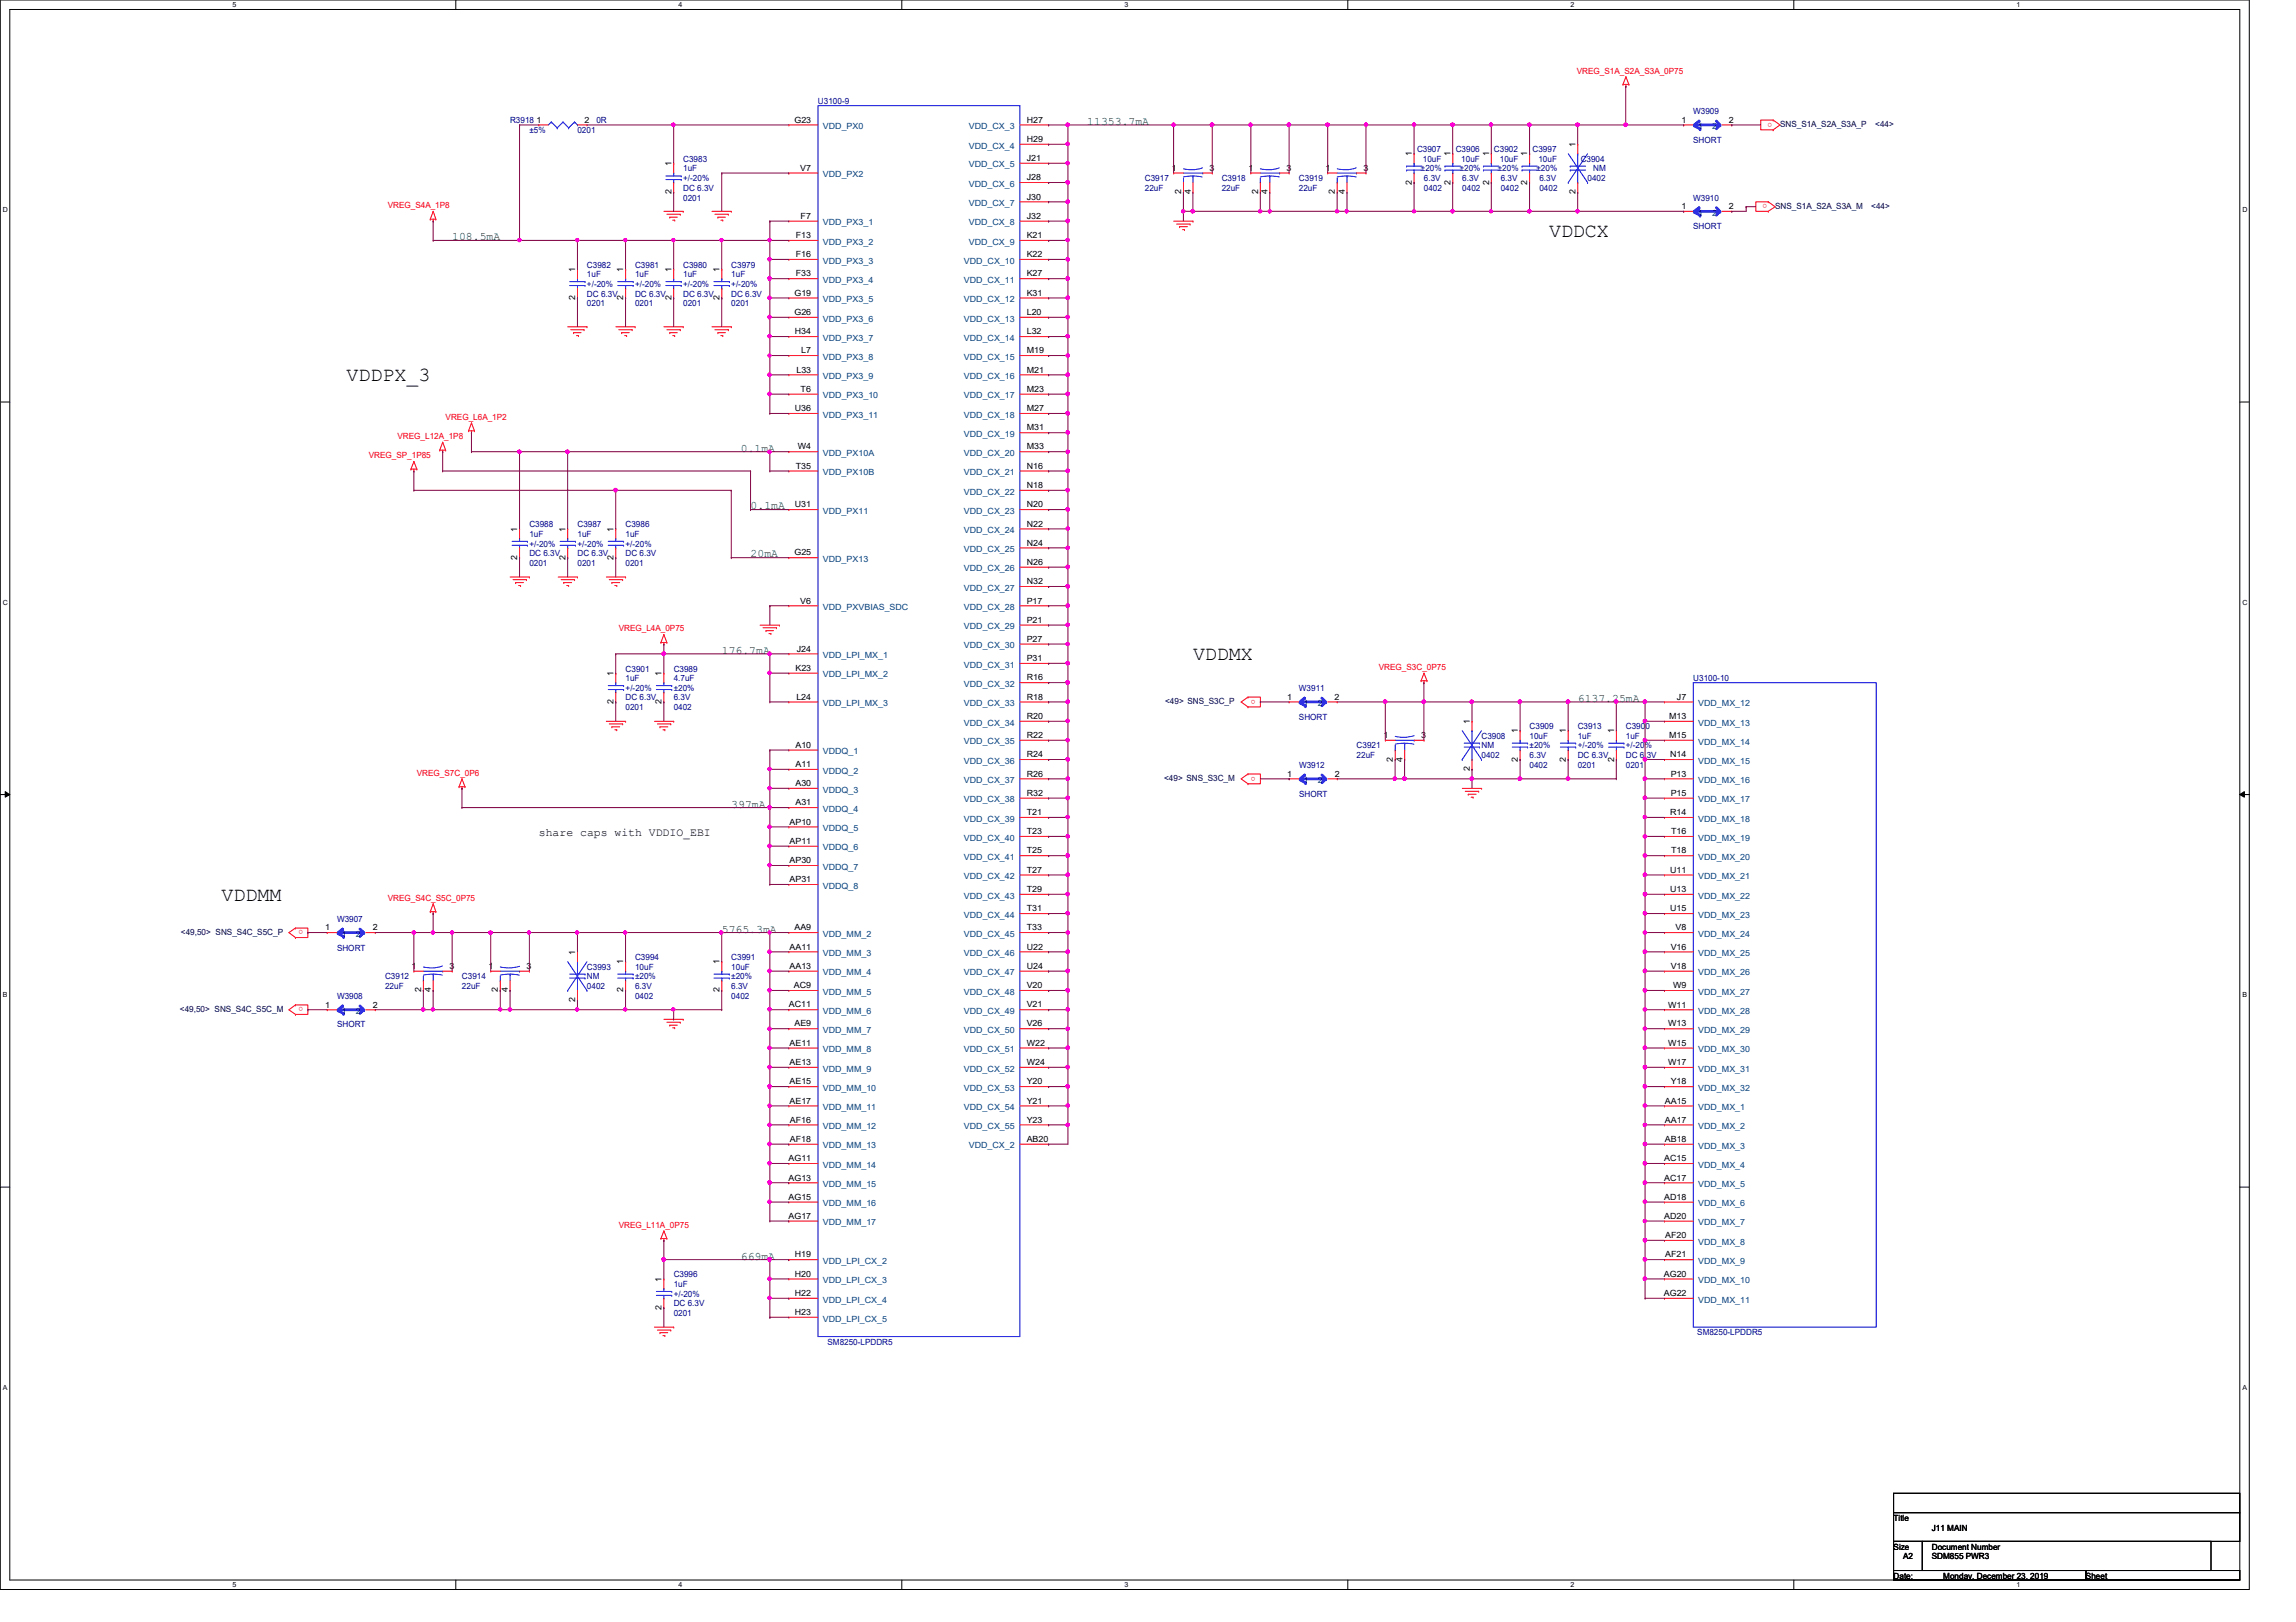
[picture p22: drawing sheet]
<svg xmlns="http://www.w3.org/2000/svg" width="297mm" height="210mm" viewBox="0 0 297 210" stroke-linecap="round" stroke-linejoin="round" font-family="sans-serif">
<defs><g id="words">
<g font-size="2.6">
<text x="200.4" y="30.7">VDDCX</text>
<text x="44.8" y="49.4">VDDPX_3</text>
<text x="154.3" y="85.4">VDDMX</text>
<text x="28.7" y="116.5">VDDMM</text>
</g>
<g font-size="1.5" fill="#008000">
<text x="140.7" y="16.1">11353.7mA</text>
<text x="58.5" y="31.1">108.5mA</text>
<text x="95.8" y="58.5">0.1mA</text>
<text x="97.1" y="65.9">0.1mA</text>
<text x="97.1" y="72.1">20mA</text>
<text x="93.4" y="84.6">176.7mA</text>
<text x="204.1" y="90.8">6137.25mA</text>
<text x="94.6" y="104.5">397mA</text>
<text x="93.4" y="120.7">5765.3mA</text>
<text x="95.8" y="163">669mA</text>
</g>
<text font-size="1.5" x="69.7" y="108.2">share caps with VDDIO_EBI</text>
<g font-size="1.1" fill="#f00">
<text x="204" y="9.5">VREG_S1A_S2A_S3A_0P75</text>
<text x="229.3" y="15.9" transform="rotate(180 229.3 15.9)">o</text>
<text x="50.2" y="26.9">VREG_S4A_1P8</text>
<text x="228.6" y="26.4" transform="rotate(180 228.6 26.4)">o</text>
<text x="47.7" y="59.3">VREG_SP_1P85</text>
<text x="51.4" y="56.8">VREG_L12A_1P8</text>
<text x="57.7" y="54.3">VREG_L6A_1P2</text>
<text x="80" y="81.7">VREG_L4A_0P75</text>
<text x="178.4" y="86.7">VREG_S3C_0P75</text>
<text x="162.4" y="90.5" transform="rotate(180 162.4 90.5)">o</text>
<text x="53.9" y="100.4">VREG_S7C_0P6</text>
<text x="162.4" y="100.5" transform="rotate(180 162.4 100.5)">o</text>
<text x="50.2" y="116.5">VREG_S4C_S5C_0P75</text>
<text x="39.2" y="120.4" transform="rotate(180 39.2 120.4)">o</text>
<text x="39.2" y="130.3" transform="rotate(180 39.2 130.3)">o</text>
<text x="80" y="158.9">VREG_L11A_0P75</text>
</g>
<g font-size="1.1" fill="#000080">
<text x="66" y="16">R3918</text>
<text x="68.5" y="17.2">±5%</text>
<text x="74.7" y="17.2">0201</text>
<text x="77.2" y="16">0R</text>
<text x="105.8" y="13.5">U3100-9</text>
<text x="219.1" y="14.7">W3909</text>
<text x="88.4" y="21">C3983</text>
<text x="88.4" y="22.2">1uF</text>
<text x="88.4" y="23.5">+/-20%</text>
<text x="148.1" y="23.5">C3917</text>
<text x="158.1" y="23.5">C3918</text>
<text x="168" y="23.5">C3919</text>
<text x="183.3" y="19.7">C3907</text>
<text x="183.8" y="22.2">±20%</text>
<text x="184.1" y="21">10uF</text>
<text x="184.2" y="23.5">6.3V</text>
<text x="188.3" y="19.7">C3906</text>
<text x="188.8" y="22.2">±20%</text>
<text x="189.1" y="21">10uF</text>
<text x="189.2" y="23.5">6.3V</text>
<text x="193.3" y="19.7">C3902</text>
<text x="193.8" y="22.2">±20%</text>
<text x="194" y="21">10uF</text>
<text x="194.2" y="23.5">6.3V</text>
<text x="198.3" y="19.7">C3997</text>
<text x="198.8" y="22.2">±20%</text>
<text x="199" y="21">10uF</text>
<text x="199.2" y="23.5">6.3V</text>
<text x="204.5" y="21">C3904</text>
<text x="205.4" y="23.5">0402</text>
<text x="206.1" y="22.2">NM</text>
<text x="219.1" y="18.5">SHORT</text>
<text x="88.4" y="25.9">0201</text>
<text x="88.4" y="24.7">DC 6.3V</text>
<text x="148.1" y="24.7">22uF</text>
<text x="158.1" y="24.7">22uF</text>
<text x="168" y="24.7">22uF</text>
<text x="184.2" y="24.7">0402</text>
<text x="189.2" y="24.7">0402</text>
<text x="194.2" y="24.7">0402</text>
<text x="199.2" y="24.7">0402</text>
<text x="219.1" y="25.9">W3910</text>
<text x="219.1" y="29.7">SHORT</text>
<text x="75.9" y="34.6">C3982</text>
<text x="75.9" y="35.9">1uF</text>
<text x="82.2" y="34.6">C3981</text>
<text x="82.2" y="35.9">1uF</text>
<text x="88.4" y="34.6">C3980</text>
<text x="88.4" y="35.9">1uF</text>
<text x="94.6" y="34.6">C3979</text>
<text x="94.6" y="35.9">1uF</text>
<text x="75.9" y="39.6">0201</text>
<text x="75.9" y="38.4">DC 6.3V</text>
<text x="75.9" y="37.1">+/-20%</text>
<text x="82.2" y="39.6">0201</text>
<text x="82.2" y="38.4">DC 6.3V</text>
<text x="82.2" y="37.1">+/-20%</text>
<text x="88.4" y="39.6">0201</text>
<text x="88.4" y="38.4">DC 6.3V</text>
<text x="88.4" y="37.1">+/-20%</text>
<text x="94.6" y="39.6">0201</text>
<text x="94.6" y="38.4">DC 6.3V</text>
<text x="94.6" y="37.1">+/-20%</text>
<text x="68.5" y="68.2">C3988</text>
<text x="68.5" y="69.5">1uF</text>
<text x="68.5" y="72">DC 6.3V</text>
<text x="68.5" y="70.7">+/-20%</text>
<text x="74.7" y="68.2">C3987</text>
<text x="74.7" y="69.5">1uF</text>
<text x="74.7" y="72">DC 6.3V</text>
<text x="74.7" y="70.7">+/-20%</text>
<text x="80.9" y="68.2">C3986</text>
<text x="80.9" y="69.5">1uF</text>
<text x="80.9" y="72">DC 6.3V</text>
<text x="80.9" y="70.7">+/-20%</text>
<text x="68.5" y="73.2">0201</text>
<text x="74.7" y="73.2">0201</text>
<text x="80.9" y="73.2">0201</text>
<text x="80.9" y="86.9">C3901</text>
<text x="80.9" y="88.2">1uF</text>
<text x="80.9" y="89.4">+/-20%</text>
<text x="87.2" y="86.9">C3989</text>
<text x="87.2" y="88.2">4.7uF</text>
<text x="87.2" y="89.4">±20%</text>
<text x="168" y="89.4">W3911</text>
<text x="219.1" y="88.2">U3100-10</text>
<text x="80.9" y="91.9">0201</text>
<text x="80.9" y="90.6">DC 6.3V</text>
<text x="87.2" y="91.9">0402</text>
<text x="87.2" y="90.6">6.3V</text>
<text x="168" y="93.1">SHORT</text>
<text x="191.7" y="95.6">C3908</text>
<text x="197.9" y="94.4">C3909</text>
<text x="197.9" y="95.6">10uF</text>
<text x="204.1" y="94.4">C3913</text>
<text x="204.1" y="95.6">1uF</text>
<text x="210.3" y="94.4">C3900</text>
<text x="210.3" y="95.6">1uF</text>
<text x="168.1" y="99.4">W3912</text>
<text x="175.5" y="96.9">C3921</text>
<text x="175.5" y="98.1">22uF</text>
<text x="191.7" y="96.9">NM</text>
<text x="191.7" y="98.1">0402</text>
<text x="197.9" y="99.3">0402</text>
<text x="197.9" y="98.1">6.3V</text>
<text x="197.9" y="96.9">±20%</text>
<text x="204.1" y="99.3">0201</text>
<text x="204.1" y="98.1">DC 6.3V</text>
<text x="204.1" y="96.8">+/-20%</text>
<text x="210.3" y="99.4">0201</text>
<text x="210.3" y="98.1">DC 6.3V</text>
<text x="210.3" y="96.9">+/-20%</text>
<text x="168.1" y="103.1">SHORT</text>
<text x="43.6" y="119.3">W3907</text>
<text x="43.6" y="123">SHORT</text>
<text x="75.9" y="125.5">C3993</text>
<text x="82.2" y="124.2">C3994</text>
<text x="82.2" y="125.5">10uF</text>
<text x="94.6" y="124.2">C3991</text>
<text x="94.6" y="125.5">10uF</text>
<text x="43.6" y="129.2">W3908</text>
<text x="49.8" y="126.7">C3912</text>
<text x="49.8" y="128">22uF</text>
<text x="59.8" y="126.7">C3914</text>
<text x="59.8" y="128">22uF</text>
<text x="75.9" y="126.7">NM</text>
<text x="75.9" y="128">0402</text>
<text x="82.2" y="129.2">0402</text>
<text x="82.2" y="128">6.3V</text>
<text x="82.2" y="126.7">±20%</text>
<text x="94.6" y="129.2">0402</text>
<text x="94.6" y="128">6.3V</text>
<text x="94.6" y="126.7">±20%</text>
<text x="43.6" y="133">SHORT</text>
<text x="87.2" y="165.3">C3996</text>
<text x="87.2" y="166.6">1uF</text>
<text x="87.2" y="167.8">+/-20%</text>
<text x="87.2" y="170.3">0201</text>
<text x="87.2" y="169.1">DC 6.3V</text>
<text x="219.6" y="172.8">SM8250-LPDDR5</text>
<text x="107.1" y="174">SM8250-LPDDR5</text>
</g>
<g font-size="1.1">
<text x="69.4" y="15.9">1</text>
<text x="75.6" y="15.9">2</text>
<text x="102.8" y="15.9">G23</text>
<text x="132.8" y="15.9">H27</text>
<text x="217.5" y="15.9">1</text>
<text x="223.7" y="15.9">2</text>
<text x="86.9" y="21.5" transform="rotate(-90 86.9 21.5)">1</text>
<text x="103.5" y="22.1">V7</text>
<text x="132.8" y="18.4">H29</text>
<text x="132.8" y="20.8">J21</text>
<text x="132.8" y="23.3">J28</text>
<text x="151.6" y="22.1">1</text>
<text x="156.5" y="22.1">3</text>
<text x="161.5" y="22.1">1</text>
<text x="166.4" y="22.1">3</text>
<text x="171.5" y="22.1">1</text>
<text x="176.4" y="22.1">3</text>
<text x="182.6" y="23.9" transform="rotate(-90 182.6 23.9)">2</text>
<text x="182.6" y="20.2" transform="rotate(-90 182.6 20.2)">1</text>
<text x="187.7" y="23.9" transform="rotate(-90 187.7 23.9)">2</text>
<text x="187.7" y="20.2" transform="rotate(-90 187.7 20.2)">1</text>
<text x="192.6" y="23.9" transform="rotate(-90 192.6 23.9)">2</text>
<text x="192.6" y="20.2" transform="rotate(-90 192.6 20.2)">1</text>
<text x="197.6" y="23.9" transform="rotate(-90 197.6 23.9)">2</text>
<text x="197.6" y="20.2" transform="rotate(-90 197.6 20.2)">1</text>
<text x="203.8" y="19" transform="rotate(-90 203.8 19)">1</text>
<text x="86.9" y="25.1" transform="rotate(-90 86.9 25.1)">2</text>
<text x="103.6" y="28.3">F7</text>
<text x="132.8" y="25.8">J30</text>
<text x="132.8" y="28.3">J32</text>
<text x="152.8" y="25.1" transform="rotate(-90 152.8 25.1)">2</text>
<text x="154" y="25.1" transform="rotate(-90 154 25.1)">4</text>
<text x="162.8" y="25.1" transform="rotate(-90 162.8 25.1)">2</text>
<text x="164" y="25.1" transform="rotate(-90 164 25.1)">4</text>
<text x="172.7" y="25.1" transform="rotate(-90 172.7 25.1)">2</text>
<text x="174" y="25.1" transform="rotate(-90 174 25.1)">4</text>
<text x="203.8" y="25.1" transform="rotate(-90 203.8 25.1)">2</text>
<text x="217.5" y="27">1</text>
<text x="223.7" y="27">2</text>
<text x="74.4" y="35.2" transform="rotate(-90 74.4 35.2)">1</text>
<text x="80.6" y="35.2" transform="rotate(-90 80.6 35.2)">1</text>
<text x="86.9" y="35.2" transform="rotate(-90 86.9 35.2)">1</text>
<text x="93.1" y="35.2" transform="rotate(-90 93.1 35.2)">1</text>
<text x="102.9" y="30.8">F13</text>
<text x="102.9" y="33.3">F16</text>
<text x="102.9" y="35.8">F33</text>
<text x="132.8" y="30.8">K21</text>
<text x="132.8" y="33.3">K22</text>
<text x="132.8" y="35.8">K27</text>
<text x="74.4" y="38.9" transform="rotate(-90 74.4 38.9)">2</text>
<text x="80.6" y="38.9" transform="rotate(-90 80.6 38.9)">2</text>
<text x="86.9" y="38.9" transform="rotate(-90 86.9 38.9)">2</text>
<text x="93.1" y="38.9" transform="rotate(-90 93.1 38.9)">2</text>
<text x="102.8" y="38.3">G19</text>
<text x="102.8" y="40.8">G26</text>
<text x="132.8" y="38.3">K31</text>
<text x="132.8" y="40.8">L20</text>
<text x="102.8" y="43.3">H34</text>
<text x="103.7" y="45.7">L7</text>
<text x="132.8" y="43.3">L32</text>
<text x="132.8" y="45.7">M19</text>
<text x="102.8" y="53.2">U36</text>
<text x="103" y="48.2">L33</text>
<text x="103.6" y="50.7">T6</text>
<text x="132.8" y="48.2">M21</text>
<text x="132.8" y="50.7">M23</text>
<text x="132.8" y="53.2">M27</text>
<text x="103.2" y="58.2">W4</text>
<text x="132.8" y="55.7">M31</text>
<text x="132.8" y="58.2">M33</text>
<text x="102.8" y="65.7">U31</text>
<text x="102.9" y="60.7">T35</text>
<text x="132.8" y="63.2">N18</text>
<text x="132.8" y="65.7">N20</text>
<text x="132.8" y="60.7">N16</text>
<text x="66.9" y="68.8" transform="rotate(-90 66.9 68.8)">1</text>
<text x="73.1" y="68.8" transform="rotate(-90 73.1 68.8)">1</text>
<text x="79.4" y="68.8" transform="rotate(-90 79.4 68.8)">1</text>
<text x="102.8" y="71.9">G25</text>
<text x="132.8" y="68.2">N22</text>
<text x="132.8" y="70.6">N24</text>
<text x="66.9" y="72.4" transform="rotate(-90 66.9 72.4)">2</text>
<text x="73.1" y="72.4" transform="rotate(-90 73.1 72.4)">2</text>
<text x="79.4" y="72.4" transform="rotate(-90 79.4 72.4)">2</text>
<text x="132.8" y="73.1">N26</text>
<text x="132.8" y="75.6">N32</text>
<text x="103.5" y="78.1">V6</text>
<text x="132.8" y="78.1">P17</text>
<text x="132.8" y="80.6">P21</text>
<text x="132.8" y="83.1">P27</text>
<text x="79.4" y="87.5" transform="rotate(-90 79.4 87.5)">1</text>
<text x="85.6" y="87.5" transform="rotate(-90 85.6 87.5)">1</text>
<text x="102.9" y="86.8">K23</text>
<text x="103.1" y="84.3">J24</text>
<text x="132.8" y="85.5">P31</text>
<text x="132.8" y="88">R16</text>
<text x="79.4" y="91.1" transform="rotate(-90 79.4 91.1)">2</text>
<text x="85.6" y="91.1" transform="rotate(-90 85.6 91.1)">2</text>
<text x="103" y="90.5">L24</text>
<text x="132.8" y="90.5">R18</text>
<text x="132.8" y="93">R20</text>
<text x="132.8" y="95.5">R22</text>
<text x="166.5" y="90.5">1</text>
<text x="172.7" y="90.5">2</text>
<text x="179" y="95.5">1</text>
<text x="183.8" y="95.5">3</text>
<text x="190.1" y="93.7" transform="rotate(-90 190.1 93.7)">1</text>
<text x="196.4" y="94.9" transform="rotate(-90 196.4 94.9)">1</text>
<text x="202.6" y="94.9" transform="rotate(-90 202.6 94.9)">1</text>
<text x="208.8" y="94.9" transform="rotate(-90 208.8 94.9)">1</text>
<text x="215.9" y="93">M13</text>
<text x="215.9" y="95.5">M15</text>
<text x="217" y="90.5">J7</text>
<text x="102.9" y="96.8">A10</text>
<text x="102.9" y="99.3">A11</text>
<text x="102.9" y="101.7">A30</text>
<text x="132.8" y="98">R24</text>
<text x="132.8" y="100.5">R26</text>
<text x="166.5" y="100.5">1</text>
<text x="172.7" y="100.5">2</text>
<text x="180.2" y="98.6" transform="rotate(-90 180.2 98.6)">2</text>
<text x="181.4" y="98.6" transform="rotate(-90 181.4 98.6)">4</text>
<text x="190.1" y="99.8" transform="rotate(-90 190.1 99.8)">2</text>
<text x="196.4" y="98.6" transform="rotate(-90 196.4 98.6)">2</text>
<text x="202.6" y="98.6" transform="rotate(-90 202.6 98.6)">2</text>
<text x="208.8" y="98.6" transform="rotate(-90 208.8 98.6)">2</text>
<text x="216.1" y="98">N14</text>
<text x="216.1" y="100.5">P13</text>
<text x="102.1" y="106.7">AP10</text>
<text x="102.9" y="104.2">A31</text>
<text x="132.8" y="103">R32</text>
<text x="132.8" y="105.5">T21</text>
<text x="132.8" y="107.9">T23</text>
<text x="216.1" y="105.5">R14</text>
<text x="216.1" y="103">P15</text>
<text x="216.2" y="107.9">T16</text>
<text x="102.1" y="109.2">AP11</text>
<text x="102.1" y="111.7">AP30</text>
<text x="132.8" y="110.4">T25</text>
<text x="132.8" y="112.9">T27</text>
<text x="216.1" y="112.9">U11</text>
<text x="216.2" y="110.4">T18</text>
<text x="102.1" y="114.2">AP31</text>
<text x="132.8" y="115.4">T29</text>
<text x="132.8" y="117.9">T31</text>
<text x="216.1" y="115.4">U13</text>
<text x="216.1" y="117.9">U15</text>
<text x="42.1" y="120.4">1</text>
<text x="48.2" y="120.4">2</text>
<text x="53.3" y="125.4">1</text>
<text x="58.2" y="125.4">3</text>
<text x="63.2" y="125.4">1</text>
<text x="68.1" y="125.4">3</text>
<text x="74.4" y="123.6" transform="rotate(-90 74.4 123.6)">1</text>
<text x="80.6" y="124.8" transform="rotate(-90 80.6 124.8)">1</text>
<text x="93.1" y="124.8" transform="rotate(-90 93.1 124.8)">1</text>
<text x="102.1" y="122.9">AA11</text>
<text x="102.1" y="125.4">AA13</text>
<text x="102.8" y="120.4">AA9</text>
<text x="132.8" y="120.4">T33</text>
<text x="132.8" y="122.9">U22</text>
<text x="132.8" y="125.4">U24</text>
<text x="216.1" y="122.9">V16</text>
<text x="216.1" y="125.4">V18</text>
<text x="216.8" y="120.4">V8</text>
<text x="42.1" y="130.4">1</text>
<text x="48.2" y="130.4">2</text>
<text x="54.5" y="128.4" transform="rotate(-90 54.5 128.4)">2</text>
<text x="55.7" y="128.4" transform="rotate(-90 55.7 128.4)">4</text>
<text x="64.4" y="128.4" transform="rotate(-90 64.4 128.4)">2</text>
<text x="65.7" y="128.4" transform="rotate(-90 65.7 128.4)">4</text>
<text x="74.4" y="129.7" transform="rotate(-90 74.4 129.7)">2</text>
<text x="80.6" y="128.4" transform="rotate(-90 80.6 128.4)">2</text>
<text x="93.1" y="128.4" transform="rotate(-90 93.1 128.4)">2</text>
<text x="102.1" y="130.4">AC11</text>
<text x="102.7" y="127.9">AC9</text>
<text x="132.8" y="127.9">V20</text>
<text x="132.8" y="130.4">V21</text>
<text x="215.8" y="130.4">W11</text>
<text x="216.4" y="127.9">W9</text>
<text x="102.1" y="135.3">AE11</text>
<text x="102.1" y="137.8">AE13</text>
<text x="102.8" y="132.8">AE9</text>
<text x="132.8" y="132.8">V26</text>
<text x="132.8" y="135.3">W22</text>
<text x="132.8" y="137.8">W24</text>
<text x="215.8" y="132.8">W13</text>
<text x="215.8" y="135.3">W15</text>
<text x="215.8" y="137.8">W17</text>
<text x="102.1" y="140.3">AE15</text>
<text x="102.1" y="142.8">AE17</text>
<text x="132.8" y="140.3">Y20</text>
<text x="132.8" y="142.8">Y21</text>
<text x="215.4" y="142.8">AA15</text>
<text x="216.1" y="140.3">Y18</text>
<text x="102.2" y="147.8">AF18</text>
<text x="102.2" y="145.3">AF16</text>
<text x="132.8" y="145.3">Y23</text>
<text x="132.8" y="147.8">AB20</text>
<text x="215.4" y="145.3">AA17</text>
<text x="215.4" y="147.8">AB18</text>
<text x="102" y="150.3">AG11</text>
<text x="102" y="152.8">AG13</text>
<text x="102" y="155.3">AG15</text>
<text x="215.3" y="150.3">AC15</text>
<text x="215.3" y="152.8">AC17</text>
<text x="215.3" y="155.3">AD18</text>
<text x="102" y="157.7">AG17</text>
<text x="215.3" y="157.7">AD20</text>
<text x="215.4" y="160.2">AF20</text>
<text x="85.6" y="165.9" transform="rotate(-90 85.6 165.9)">1</text>
<text x="102.8" y="162.7">H19</text>
<text x="102.8" y="165.2">H20</text>
<text x="102.8" y="167.7">H22</text>
<text x="215.3" y="165.2">AG20</text>
<text x="215.3" y="167.7">AG22</text>
<text x="215.4" y="162.7">AF21</text>
<text x="85.6" y="169.5" transform="rotate(-90 85.6 169.5)">2</text>
<text x="102.8" y="170.2">H23</text>
<text x="245" y="196.8">Title</text>
<text x="245" y="200.5">Size</text>
<text x="246.2" y="201.8">A2</text>
<text x="249.9" y="200.5">Document Number</text>
<text x="249.9" y="201.8">SDM855 PWR3</text>
<text x="249.9" y="198.1">J11 MAIN</text>
<text x="245" y="204.3">Date:</text>
<text x="251.4" y="204.3">Monday, December 23, 2019</text>
<text x="269.9" y="204.3">Sheet</text>
</g>
<g font-size="1.1" fill="#004080">
<text x="106.5" y="16.7">VDD_PX0</text>
<text x="125.3" y="16.7">VDD_CX_3</text>
<text x="219.7" y="16.7">1</text>
<text x="221.5" y="16.7">2</text>
<text x="106.5" y="22.9">VDD_PX2</text>
<text x="125.3" y="19.2">VDD_CX_4</text>
<text x="125.3" y="21.7">VDD_CX_5</text>
<text x="106.5" y="29.2">VDD_PX3_1</text>
<text x="125.3" y="24.2">VDD_CX_6</text>
<text x="125.3" y="26.7">VDD_CX_7</text>
<text x="125.3" y="29.2">VDD_CX_8</text>
<text x="219.7" y="27.9">1</text>
<text x="221.5" y="27.9">2</text>
<text x="106.5" y="31.7">VDD_PX3_2</text>
<text x="106.5" y="34.1">VDD_PX3_3</text>
<text x="124.7" y="34.1">VDD_CX_10</text>
<text x="125.3" y="31.7">VDD_CX_9</text>
<text x="106.5" y="36.6">VDD_PX3_4</text>
<text x="106.5" y="39.1">VDD_PX3_5</text>
<text x="106.5" y="41.6">VDD_PX3_6</text>
<text x="124.7" y="36.6">VDD_CX_11</text>
<text x="124.7" y="39.1">VDD_CX_12</text>
<text x="124.7" y="41.6">VDD_CX_13</text>
<text x="106.5" y="44.1">VDD_PX3_7</text>
<text x="106.5" y="46.6">VDD_PX3_8</text>
<text x="124.7" y="44.1">VDD_CX_14</text>
<text x="124.7" y="46.6">VDD_CX_15</text>
<text x="106.5" y="49.1">VDD_PX3_9</text>
<text x="106.5" y="51.6">VDD_PX3_10</text>
<text x="124.7" y="49.1">VDD_CX_16</text>
<text x="124.7" y="51.6">VDD_CX_17</text>
<text x="106.5" y="54.1">VDD_PX3_11</text>
<text x="106.5" y="59">VDD_PX10A</text>
<text x="124.7" y="54.1">VDD_CX_18</text>
<text x="124.7" y="56.6">VDD_CX_19</text>
<text x="124.7" y="59">VDD_CX_20</text>
<text x="106.5" y="61.5">VDD_PX10B</text>
<text x="124.7" y="64">VDD_CX_22</text>
<text x="124.7" y="61.5">VDD_CX_21</text>
<text x="106.5" y="66.5">VDD_PX11</text>
<text x="124.7" y="66.5">VDD_CX_23</text>
<text x="124.7" y="69">VDD_CX_24</text>
<text x="124.7" y="71.5">VDD_CX_25</text>
<text x="106.5" y="72.7">VDD_PX13</text>
<text x="124.7" y="74">VDD_CX_26</text>
<text x="124.7" y="76.4">VDD_CX_27</text>
<text x="106.5" y="78.9">VDD_PXVBIAS_SDC</text>
<text x="124.7" y="78.9">VDD_CX_28</text>
<text x="124.7" y="81.4">VDD_CX_29</text>
<text x="124.7" y="83.9">VDD_CX_30</text>
<text x="106.5" y="85.2">VDD_LPI_MX_1</text>
<text x="106.5" y="87.7">VDD_LPI_MX_2</text>
<text x="124.7" y="86.4">VDD_CX_31</text>
<text x="124.7" y="88.9">VDD_CX_32</text>
<text x="106.5" y="91.4">VDD_LPI_MX_3</text>
<text x="124.7" y="91.4">VDD_CX_33</text>
<text x="124.7" y="93.9">VDD_CX_34</text>
<text x="168.7" y="91.4">1</text>
<text x="170.5" y="91.4">2</text>
<text x="219.7" y="91.4">VDD_MX_12</text>
<text x="219.7" y="93.9">VDD_MX_13</text>
<text x="106.5" y="97.6">VDDQ_1</text>
<text x="106.5" y="100.1">VDDQ_2</text>
<text x="124.7" y="96.3">VDD_CX_35</text>
<text x="124.7" y="98.8">VDD_CX_36</text>
<text x="124.7" y="101.3">VDD_CX_37</text>
<text x="168.7" y="101.3">1</text>
<text x="170.5" y="101.3">2</text>
<text x="219.7" y="98.8">VDD_MX_15</text>
<text x="219.7" y="96.3">VDD_MX_14</text>
<text x="219.7" y="101.3">VDD_MX_16</text>
<text x="106.5" y="102.6">VDDQ_3</text>
<text x="106.5" y="105.1">VDDQ_4</text>
<text x="106.5" y="107.6">VDDQ_5</text>
<text x="124.7" y="103.8">VDD_CX_38</text>
<text x="124.7" y="106.3">VDD_CX_39</text>
<text x="219.7" y="103.8">VDD_MX_17</text>
<text x="219.7" y="106.3">VDD_MX_18</text>
<text x="106.5" y="110.1">VDDQ_6</text>
<text x="106.5" y="112.6">VDDQ_7</text>
<text x="124.7" y="108.8">VDD_CX_40</text>
<text x="124.7" y="111.3">VDD_CX_41</text>
<text x="124.7" y="113.8">VDD_CX_42</text>
<text x="219.7" y="108.8">VDD_MX_19</text>
<text x="219.7" y="113.8">VDD_MX_21</text>
<text x="219.7" y="111.3">VDD_MX_20</text>
<text x="106.5" y="115">VDDQ_8</text>
<text x="124.7" y="116.3">VDD_CX_43</text>
<text x="124.7" y="118.8">VDD_CX_44</text>
<text x="219.7" y="116.3">VDD_MX_22</text>
<text x="219.7" y="118.8">VDD_MX_23</text>
<text x="44.2" y="121.2">1</text>
<text x="46.1" y="121.2">2</text>
<text x="106.5" y="121.2">VDD_MM_2</text>
<text x="106.5" y="123.7">VDD_MM_3</text>
<text x="124.7" y="121.2">VDD_CX_45</text>
<text x="124.7" y="123.7">VDD_CX_46</text>
<text x="219.7" y="121.2">VDD_MX_24</text>
<text x="219.7" y="123.7">VDD_MX_25</text>
<text x="44.2" y="131.2">1</text>
<text x="46.1" y="131.2">2</text>
<text x="106.5" y="126.2">VDD_MM_4</text>
<text x="106.5" y="128.7">VDD_MM_5</text>
<text x="106.5" y="131.2">VDD_MM_6</text>
<text x="124.7" y="126.2">VDD_CX_47</text>
<text x="124.7" y="128.7">VDD_CX_48</text>
<text x="124.7" y="131.2">VDD_CX_49</text>
<text x="219.7" y="126.2">VDD_MX_26</text>
<text x="219.7" y="128.7">VDD_MX_27</text>
<text x="219.7" y="131.2">VDD_MX_28</text>
<text x="106.5" y="133.7">VDD_MM_7</text>
<text x="106.5" y="136.2">VDD_MM_8</text>
<text x="124.7" y="133.7">VDD_CX_50</text>
<text x="124.7" y="136.2">VDD_CX_51</text>
<text x="219.7" y="133.7">VDD_MX_29</text>
<text x="219.7" y="136.2">VDD_MX_30</text>
<text x="106.5" y="138.7">VDD_MM_9</text>
<text x="106.5" y="141.2">VDD_MM_10</text>
<text x="106.5" y="143.7">VDD_MM_11</text>
<text x="124.7" y="138.7">VDD_CX_52</text>
<text x="124.7" y="141.2">VDD_CX_53</text>
<text x="124.7" y="143.7">VDD_CX_54</text>
<text x="219.7" y="138.7">VDD_MX_31</text>
<text x="219.7" y="141.2">VDD_MX_32</text>
<text x="219.7" y="143.7">VDD_MX_1</text>
<text x="106.5" y="148.6">VDD_MM_13</text>
<text x="106.5" y="146.1">VDD_MM_12</text>
<text x="124.7" y="146.1">VDD_CX_55</text>
<text x="125.3" y="148.6">VDD_CX_2</text>
<text x="219.7" y="146.1">VDD_MX_2</text>
<text x="219.7" y="148.6">VDD_MX_3</text>
<text x="106.5" y="151.1">VDD_MM_14</text>
<text x="106.5" y="153.6">VDD_MM_15</text>
<text x="219.7" y="151.1">VDD_MX_4</text>
<text x="219.7" y="153.6">VDD_MX_5</text>
<text x="106.5" y="156.1">VDD_MM_16</text>
<text x="106.5" y="158.6">VDD_MM_17</text>
<text x="219.7" y="156.1">VDD_MX_6</text>
<text x="219.7" y="158.6">VDD_MX_7</text>
<text x="219.7" y="161.1">VDD_MX_8</text>
<text x="106.5" y="163.6">VDD_LPI_CX_2</text>
<text x="106.5" y="166.1">VDD_LPI_CX_3</text>
<text x="219.7" y="166.1">VDD_MX_10</text>
<text x="219.7" y="163.6">VDD_MX_9</text>
<text x="106.5" y="168.6">VDD_LPI_CX_4</text>
<text x="106.5" y="171">VDD_LPI_CX_5</text>
<text x="219.7" y="168.6">VDD_MX_11</text>
</g>
<g font-size="1.1" fill="#000040">
<text x="230.3" y="16.5">SNS_S1A_S2A_S3A_P</text>
<text x="242.6" y="16.5">&lt;44&gt;</text>
<text x="229.7" y="27.1">SNS_S1A_S2A_S3A_M</text>
<text x="242.1" y="27.1">&lt;44&gt;</text>
<text x="150.7" y="91.1">&lt;49&gt; SNS_S3C_P</text>
<text x="150.6" y="101.1">&lt;49&gt; SNS_S3C_M</text>
<text x="23.4" y="121">&lt;49,50&gt; SNS_S4C_S5C_P</text>
<text x="23.3" y="131">&lt;49,50&gt; SNS_S4C_S5C_M</text>
</g>
<g font-size=".9">
<text x="30.1" y=".9">5</text>
<text x="87.8" y=".9">4</text>
<text x="145.5" y=".9">3</text>
<text x="203.2" y=".9">2</text>
<text x="260.9" y=".9">1</text>
<text x=".4" y="27.4">D</text>
<text x="290.1" y="27.4">D</text>
<text x=".4" y="78.2">C</text>
<text x="290.1" y="78.2">C</text>
<text x=".4" y="129">B</text>
<text x="290.1" y="129">B</text>
<text x=".4" y="179.8">A</text>
<text x="290.1" y="179.8">A</text>
<text x="30.1" y="205.4">5</text>
<text x="87.8" y="205.4">4</text>
<text x="145.5" y="205.4">3</text>
<text x="203.2" y="205.4">2</text>
<text x="260.9" y="205.4">1</text>
</g>
</g></defs>
<path d="M0 0h291v205.7h-291zM1.3 1.2h288.5v203.3h-288.5z" fill="none" stroke="#000" stroke-width=".13"/>
<g fill="#fff">
<path d="M30.1 .1h.5v1h-.5z"/>
<path d="M30.1 204.6h.5v1h-.5z"/>
</g>
<path d="M59 0v1.2M59 204.5v1.2" fill="none" stroke="#000" stroke-width=".13"/>
<g fill="#fff">
<path d="M87.8 .1h.5v1h-.5z"/>
<path d="M87.8 204.6h.5v1h-.5z"/>
</g>
<path d="M116.7 0v1.2M116.7 204.5v1.2" fill="none" stroke="#000" stroke-width=".13"/>
<g fill="#fff">
<path d="M145.5 .1h.5v1h-.5z"/>
<path d="M145.5 204.6h.5v1h-.5z"/>
</g>
<path d="M174.4 0v1.2M174.4 204.5v1.2" fill="none" stroke="#000" stroke-width=".13"/>
<g fill="#fff">
<path d="M203.2 .1h.5v1h-.5z"/>
<path d="M203.2 204.6h.5v1h-.5z"/>
</g>
<path d="M232.1 0v1.2M232.1 204.5v1.2" fill="none" stroke="#000" stroke-width=".13"/>
<g fill="#fff">
<path d="M260.9 .1h.5v1h-.5z"/>
<path d="M260.9 204.6h.5v1h-.5z"/>
<path d="M.4 26.6h.6v1h-.6z"/>
<path d="M290.1 26.6h.6v1h-.6z"/>
<path d="M.4 77.4h.6v1h-.6z"/>
<path d="M290.1 77.4h.6v1h-.6z"/>
</g>
<path d="M0 52h1.3M289.8 52h1.2" fill="none" stroke="#000" stroke-width=".13"/>
<g fill="#fff">
<path d="M.4 128.2h.6v1h-.6z"/>
<path d="M290.1 128.2h.6v1h-.6z"/>
</g>
<path d="M0 102.8h1.3M.7 102.4l.6 .4-.6 .4zM289.8 102.8l.6-.4v.8zM289.8 102.8h1.2" fill="none" stroke="#000" stroke-width=".13"/>
<path d="M.7 102.4l.6 .4-.6 .4zM289.8 102.8l.6-.4v.8z" fill="#000"/>
<g fill="#fff">
<path d="M.4 179h.5v1h-.5z"/>
<path d="M290.1 179h.6v1h-.6z"/>
</g>
<path d="M0 153.6h1.3M289.8 153.6h1.2M245 193.2h44.8v2.5h-44.8zM245 195.7h44.8v3.8h-44.8zM245 199.5h3.7v3.7h-3.7zM245 193.3h44.8v2.4h-44.8zM248.7 199.5h37.3v3.7h-37.3zM245 203.2h24.9v1.3h-24.9zM269.9 203.2h19.9v1.3h-19.9z" fill="none" stroke="#000" stroke-width=".13"/>
<g fill="none" stroke="#f00" stroke-width=".13">
<path d="M210 10.9h.1M210 10.9h.7M210.3 11.2h.1M210.3 9.9h.1M210.3 10.9v.3M210.3 9.9l.4 1M210.3 9.9l-.3 1M210.7 10.9h.1M229.4 16.8h.1M229.4 15.5h.1M229.4 15.5h-1.6v1.3h1.6M229.4 15.5l.9 .7-.9 .6"/>
<path d="M55.7 28.4h.1M55.7 28.4h.7M56 28.6h.1M56 27.3h.1M56 28.4v.2M56 27.3l-.3 1.1M56 27.3l.4 1.1M56.4 28.4h.1M85.9 27.3h2.5M86.3 27.7h1.7M86.7 28.1h.1M86.7 28.1h.9"/>
<path d="M87 28.5h.3M87.2 21.1h.1M87.2 24.9h.1M87.2 21.1v1.3M87.2 23.6v1.3M87.3 28.5h.1M88 27.7h.1M88.4 27.3h.1M92.1 27.3h2.5M92.5 27.7h1.7M92.9 28.1h.1M92.9 28.1h.9"/>
<path d="M93.3 28.5h.2M93.5 28.5h.1M94.2 27.7h.1M94.6 27.3h.1M151.8 28.6h2.5M152.2 29h1.8M152.6 29.3h.1M152.6 29.3h1M153 29.7h.2M153.2 29.7h.1M154 29h.1M154.3 28.6h.1"/>
<path d="M228.8 27.3h.1M228.8 26.1h.1M228.8 26.1h-1.6v1.2h1.6M228.8 26.1l.9 .7-.9 .5M53.5 59.7h.1M53.5 59.7l-.3 1M53.5 59.7l.4 1M56.9 58.3h.1M56.9 58.3h.8M57.3 58.5h.1M57.3 57.2h.1M57.3 58.3v.2"/>
<path d="M57.3 57.2l-.4 1.1M57.3 57.2l.4 1.1M57.7 58.3h.1M60.6 55.8h.1M60.6 55.8h.8M61 56h.1M61 54.7h.1M61 55.8v.2M61 54.7l-.4 1.1M61 54.7l.4 1.1M61.4 55.8h.1M73.4 42.3h2.5"/>
<path d="M73.8 42.7h1.8M74.2 43.1h.1M74.2 43.1h1M74.6 43.4h.2M74.8 43.4h.1M75.6 42.7h.1M75.9 42.3h.1M79.7 42.3h2.5M80 42.7h1.8M80.4 43.1h.1M80.4 43.1h1M80.8 43.4h.3"/>
<path d="M81.1 43.4h.1M81.8 42.7h.1M82.2 42.3h.1M85.9 42.3h2.5M86.3 42.7h1.7M86.7 43.1h.1M86.7 43.1h.9M87 43.4h.3M87.3 43.4h.1M88 42.7h.1M88.4 42.3h.1M92.1 42.3h2.5"/>
<path d="M92.5 42.7h1.7M92.9 43.1h.1M92.9 43.1h.9M93.3 43.4h.2M93.5 43.4h.1M94.2 42.7h.1M94.6 42.3h.1M53.2 60.7h.1M53.2 60.7h.7M53.5 61h.1M53.5 60.7v.3M53.9 60.7h.1"/>
<path d="M66 74.7h2.5M66.4 75h1.7M66.7 75.4h.1M66.7 75.4h1M67.1 75.8h.2M67.3 75.8h.1M68.1 75h.1M68.5 74.7h.1M72.2 74.7h2.5M72.6 75h1.7M72.9 75.4h.1M72.9 75.4h1.1"/>
<path d="M73.3 75.8h.3M73.6 75.8h.1M74.3 75h.1M74.7 74.7h.1M78.4 74.7h2.5M78.8 75h1.8M79.2 75.4h.1M79.2 75.4h1M79.5 75.8h.3M79.8 75.8h.1M80.6 75h.1M80.9 74.7h.1"/>
<path d="M78.4 93.3h2.5M78.8 93.7h1.8M79.2 94.1h.1M79.2 94.1h1M79.5 94.4h.3M79.8 94.4h.1M80.6 93.7h.1M80.9 93.3h.1M84.7 93.3h2.5M85 93.7h1.8M85.4 94.1h.1M85.4 94.1h1"/>
<path d="M85.5 83.1h.1M85.5 83.1h.8M85.8 94.4h.2M85.9 83.4h.1M85.9 82.1h.1M85.9 83.1v.3M85.9 82.1l-.4 1M85.9 82.1l.4 1M86 94.4h.1M86.3 83.1h.1M86.8 93.7h.1M87.2 93.3h.1"/>
<path d="M98.3 80.9h2.5M98.7 81.2h1.8M99.1 81.6h.1M99.1 81.6h1M99.5 82h.2M99.7 82h.1M100.5 81.2h.1M100.8 80.9h.1M161.5 91.5h.1M161.5 90.2h.1M161.5 90.2h1.6v1.3h-1.6M161.5 90.2l-.9 .6 .9 .7"/>
<path d="M179.2 95.8h.1M179.2 95.8h1.3M180.5 98.3h.1M180.5 97.1v1.2M181.7 98.3h.1M181.7 97.1v1.2M183 95.8h1.2M183.8 88.1h.1M183.8 88.1h.8M184.2 95.8h.1M184.2 88.3h.1M184.2 87.1h.1"/>
<path d="M184.2 88.1v.2M184.2 87.1l-.4 1M184.2 87.1l.4 1M184.6 88.1h.1M55.7 118h.1M55.7 118h.7M56 118.2h.1M56 117h.1M56 118v.2M56 117l-.3 1M56 117l.4 1M56.4 118h.1"/>
<path d="M59.4 101.8h.1M59.4 101.8h.8M59.8 102h.1M59.8 100.8h.1M59.8 101.8v.2M59.8 100.8l-.4 1M59.8 100.8l.4 1M60.2 101.8h.1M161.5 101.4h.1M161.5 100.2h.1M161.5 100.2h1.6v1.2h-1.6M161.5 100.2l-.9 .6 .9 .6"/>
<path d="M189.2 102h2.5M189.6 102.4h1.7M189.9 102.8h.1M189.9 102.8h1.1M190.3 103.2h.3M190.6 103.2h.1M191.3 102.4h.1M191.7 102h.1M38.2 121.3h.1M38.2 120.1h.1M38.2 120.1h1.6v1.2h-1.6M38.2 131.3h.1"/>
<path d="M38.2 130h.1M38.2 130h1.6v1.3h-1.6M38.2 120.1l-.8 .6 .8 .6M38.2 130l-.8 .7 .8 .6M85.9 131.9h2.5M86.3 132.3h1.7M86.7 132.7h.1M86.7 132.7h.9M87 133h.3M87.3 133h.1M88 132.3h.1M88.4 131.9h.1"/>
<path d="M93.4 124.5h.1M93.4 128.2h.1M93.4 124.5v1.2M93.4 126.9v1.3M85.9 159.3h.1M85.9 159.3l-.4 1M85.9 159.3l.4 1M84.7 171.7h2.5M85 172.1h1.8M85.4 172.5h.1M85.4 172.5h1M85.5 160.3h.1"/>
<path d="M85.5 160.3h.8M85.8 172.8h.2M85.9 160.5h.1M85.9 160.3v.2M86 172.8h.1M86.3 160.3h.1M86.8 172.1h.1M87.2 171.7h.1"/>
</g>
<g fill="none" stroke="#00f" stroke-width=".13">
<path d="M86.1 22.8h2M86.1 23.2h2M87.2 22.4h.1M87.2 23.6h.1M87.2 22.4v.4M87.2 23.2v.4M88.1 22.8h.1M88.1 23.2h.1M180.5 96.3a5.8 5.8 0 0 1 2.4 0M180.5 97.1h.1M180.5 95.8h2.5M180.5 96.4v.7"/>
<path d="M181.7 96.2h.1M181.7 96.2v.9M183 95.2a4.6 4.6 0 0 1-2.5 .1M183 95.8h.1M92.4 126.1h2M92.4 126.6h2M93.4 125.7h.1M93.4 126.9h.1M93.4 125.7v.4M93.4 126.6v.3M94.4 126.1h.1M94.4 126.6h.1"/>
</g>
<path d="M46.6 130.2l.3 .4" fill="none" stroke="#00f" stroke-width=".34"/>
<circle cx="46.9" cy="130.6" r=".17" fill="#00f"/>
<path d="M47.1 130.7l-.5 .4" fill="none" stroke="#00f" stroke-width=".34"/>
<circle cx="47.1" cy="130.7" r=".17" fill="#00f"/>
<path d="M43.9 130.7h2.8" fill="none" stroke="#00f" stroke-width=".34"/>
<circle cx="46.7" cy="130.7" r=".17" fill="#00f"/>
<path d="M44.3 130.2l-.6 .5" fill="none" stroke="#00f" stroke-width=".34"/>
<circle cx="44.3" cy="130.2" r=".17" fill="#00f"/>
<path d="M43.7 130.8l.7 .3" fill="none" stroke="#00f" stroke-width=".34"/>
<circle cx="44.4" cy="131.1" r=".17" fill="#00f"/>
<path d="M188 19.9h.1M188 19.9v1.2M80.9 34.8h.1M80.9 38.6h.1M80.9 34.8v1.3M80.9 37.3v1.3M188 23.6h.1M188 22.4v1.2M42.3 130.7h.1M42.3 130.7h1.3M47.3 130.7h1.3M48.6 130.7h.1" fill="none" stroke="#f00" stroke-width=".13"/>
<g fill="none" stroke="#00f" stroke-width=".13">
<path d="M79.9 36.4h2M79.9 37h2M80.9 36.1h.1M80.9 37.3h.1M80.9 36.1v.3M80.9 37v.3M81.9 36.4h.1M81.9 37h.1M186.9 21.5h.1M186.9 22h.1M186.9 21.5h2.1M186.9 22h2.1"/>
<path d="M188 21.1h.1M188 22.4h.1M188 21.1v.4M188 22v.4"/>
</g>
<path d="M46.6 120.2l.3 .4" fill="none" stroke="#00f" stroke-width=".34"/>
<circle cx="46.9" cy="120.6" r=".17" fill="#00f"/>
<path d="M47.1 120.7l-.5 .5" fill="none" stroke="#00f" stroke-width=".34"/>
<circle cx="47.1" cy="120.7" r=".17" fill="#00f"/>
<path d="M43.9 120.7h2.8" fill="none" stroke="#00f" stroke-width=".34"/>
<circle cx="46.7" cy="120.7" r=".17" fill="#00f"/>
<path d="M44.3 120.2l-.6 .5" fill="none" stroke="#00f" stroke-width=".34"/>
<circle cx="44.3" cy="120.2" r=".17" fill="#00f"/>
<path d="M43.7 120.8l.7 .4" fill="none" stroke="#00f" stroke-width=".34"/>
<circle cx="44.4" cy="121.2" r=".17" fill="#00f"/>
<path d="M42.3 120.7h.1M42.3 120.7h1.3M47.3 120.7h1.3M48.6 120.7h.1" fill="none" stroke="#f00" stroke-width=".13"/>
<path d="M171 100.3l.4 .4" fill="none" stroke="#00f" stroke-width=".34"/>
<circle cx="171.4" cy="100.7" r=".17" fill="#00f"/>
<path d="M171.5 100.8l-.5 .5" fill="none" stroke="#00f" stroke-width=".34"/>
<circle cx="171.5" cy="100.8" r=".17" fill="#00f"/>
<path d="M168.4 100.8h2.7" fill="none" stroke="#00f" stroke-width=".34"/>
<circle cx="171.1" cy="100.8" r=".17" fill="#00f"/>
<path d="M168.8 100.3l-.6 .5" fill="none" stroke="#00f" stroke-width=".34"/>
<circle cx="168.8" cy="100.3" r=".17" fill="#00f"/>
<path d="M168.2 100.9l.7 .4" fill="none" stroke="#00f" stroke-width=".34"/>
<circle cx="168.9" cy="101.3" r=".17" fill="#00f"/>
<g fill="none" stroke="#f00" stroke-width=".13">
<path d="M102.1 16.2h.1M102.1 16.2h3.7M131.9 16.2h3.8M131.9 18.7h3.8M135.7 16.2h.1M135.7 18.7h.1M204.1 18.7h.1M204.1 18.7v1.2M74.7 34.8h.1M74.7 38.6h.1M74.7 34.8v1.3M74.7 37.3v1.3"/>
<path d="M87.2 34.8h.1M87.2 38.6h.1M87.2 34.8v1.3M87.2 37.3v1.3M93.4 34.8h.1M93.4 38.6h.1M93.4 34.8v1.3M93.4 37.3v1.3M102.1 22.4h.1M102.1 28.6h.1M102.1 31.1h.1M102.1 33.6h.1"/>
<path d="M102.1 36.1h.1M102.1 38.6h.1M102.1 22.4h3.7M102.1 28.6h3.7M102.1 31.1h3.7M102.1 33.6h3.7M102.1 36.1h3.7M102.1 38.6h3.7M131.9 28.6h3.8M131.9 31.1h3.8M131.9 33.6h3.8M131.9 36.1h3.8"/>
<path d="M131.9 38.6h3.8M131.9 21.1h3.8M131.9 23.6h3.8M131.9 26.1h3.8M135.7 21.1h.1M135.7 23.6h.1M135.7 26.1h.1M135.7 28.6h.1M135.7 31.1h.1M135.7 33.6h.1M135.7 36.1h.1M135.7 38.6h.1"/>
<path d="M151.8 22.4h.1M151.8 22.4h1.3M153.1 24.9h.1M153.1 23.6v1.3M154.3 24.9h.1M154.3 23.6v1.3M155.6 22.4h1.2M156.8 22.4h.1M161.8 22.4h.1M161.8 22.4h1.3M163.1 24.9h.1M163.1 23.6v1.3"/>
<path d="M164.3 24.9h.1M164.3 23.6v1.3M165.5 22.4h1.3M166.8 22.4h.1M171.8 22.4h.1M171.8 22.4h1.2M173 24.9h.1M173 23.6v1.3M174.3 24.9h.1M174.3 23.6v1.3M175.5 22.4h1.2M176.7 22.4h.1"/>
<path d="M204.1 24.9h.1M204.1 23.6v1.3M102.1 41.1h.1M102.1 43.6h.1M102.1 46h.1M102.1 48.5h.1M102.1 51h.1M102.1 53.5h.1M102.1 58.5h.1M102.1 41.1h3.7M102.1 43.6h3.7M102.1 46h3.7"/>
<path d="M102.1 48.5h3.7M102.1 51h3.7M102.1 53.5h3.7M102.1 58.5h3.7M131.9 41.1h3.8M131.9 43.6h3.8M131.9 46h3.8M131.9 48.5h3.8M131.9 51h3.8M131.9 53.5h3.8M131.9 58.5h3.8M131.9 56h3.8"/>
<path d="M135.7 41.1h.1M135.7 43.6h.1M135.7 46h.1M135.7 48.5h.1M135.7 51h.1M135.7 53.5h.1M135.7 56h.1M135.7 58.5h.1M67.2 68.4h.1M67.2 72.2h.1M67.2 68.4v1.3M67.2 70.9v1.3"/>
<path d="M73.4 68.5h.1M73.4 72.2h.1M73.4 68.5v1.2M73.4 70.9v1.3M102.1 78.4h.1M102.1 78.4h3.7M102.1 61h.1M102.1 66h.1M102.1 72.2h.1M102.1 61h3.7M102.1 66h3.7M102.1 72.2h3.7"/>
<path d="M131.9 61h3.8M131.9 66h3.8M131.9 78.4h3.8M131.9 63.5h3.8M131.9 68.4h3.8M131.9 70.9h3.8M131.9 73.4h3.8M131.9 75.9h3.8M135.7 61h.1M135.7 63.5h.1M135.7 66h.1M135.7 68.4h.1"/>
<path d="M135.7 70.9h.1M135.7 73.4h.1M135.7 75.9h.1M135.7 78.4h.1M79.7 87.1h.1M79.7 90.8h.1M79.7 87.1v1.2M79.7 89.6v1.2M85.9 87.1h.1M85.9 90.8h.1M85.9 87.1v1.2M85.9 89.6v1.2"/>
<path d="M102.1 84.6h.1M102.1 87.1h.1M102.1 90.8h.1M102.1 97.1h.1M102.1 99.6h.1M102.1 90.8h3.7M102.1 84.6h3.7M102.1 87.1h3.7M102.1 97.1h3.7M102.1 99.6h3.7M131.9 90.8h3.8M131.9 93.3h3.8"/>
<path d="M131.9 95.8h3.8M131.9 98.3h3.8M131.9 80.9h3.8M131.9 83.3h3.8M131.9 85.8h3.8M131.9 88.3h3.8M135.7 80.9h.1M135.7 83.3h.1M135.7 85.8h.1M135.7 88.3h.1M135.7 90.8h.1M135.7 93.3h.1"/>
<path d="M135.7 95.8h.1M135.7 98.3h.1M190.4 93.3h.1M190.4 99.6h.1M190.4 93.3v1.3M190.4 98.3v1.3M196.7 94.6h.1M196.7 98.3h.1M196.7 94.6v1.2M196.7 97.1v1.2M209.1 94.6h.1M209.1 98.3h.1"/>
<path d="M209.1 94.6v1.2M209.1 97.1v1.2M215.3 90.8h.1M215.3 93.3h.1M215.3 95.8h.1M215.3 98.3h.1M215.3 90.8h3.8M215.3 93.3h3.8M215.3 95.8h3.8M215.3 98.3h3.8M102.1 102h.1M102.1 104.5h.1"/>
<path d="M102.1 107h.1M102.1 109.5h.1M102.1 112h.1M102.1 114.5h.1M102.1 102h3.7M102.1 104.5h3.7M102.1 107h3.7M102.1 109.5h3.7M102.1 112h3.7M102.1 114.5h3.7M131.9 100.8h3.8M131.9 105.8h3.8"/>
<path d="M131.9 108.2h3.8M131.9 110.7h3.8M131.9 113.2h3.8M131.9 115.7h3.8M131.9 103.3h3.8M131.9 118.2h3.8M135.7 100.8h.1M135.7 103.3h.1M135.7 105.8h.1M135.7 108.2h.1M135.7 110.7h.1M135.7 113.2h.1"/>
<path d="M135.7 115.7h.1M135.7 118.2h.1M166.8 100.8h.1M166.8 100.8h1.3M171.8 100.8h1.2M173 100.8h.1M215.3 100.8h.1M215.3 103.3h.1M215.3 105.8h.1M215.3 108.2h.1M215.3 110.7h.1M215.3 113.2h.1"/>
<path d="M215.3 115.7h.1M215.3 118.2h.1M215.3 100.8h3.8M215.3 103.3h3.8M215.3 105.8h3.8M215.3 108.2h3.8M215.3 110.7h3.8M215.3 113.2h3.8M215.3 115.7h3.8M215.3 118.2h3.8M53.5 125.7h.1M53.5 125.7h1.3"/>
<path d="M54.8 128.2h.1M54.8 126.9v1.3M56 128.2h.1M56 126.9v1.3M57.3 125.7h1.2M58.5 125.7h.1M63.5 125.7h.1M63.5 125.7h1.2M64.7 128.2h.1M64.7 126.9v1.3M66 128.2h.1M66 126.9v1.3"/>
<path d="M67.2 125.7h1.3M68.5 125.7h.1M74.7 123.2h.1M74.7 129.4h.1M74.7 123.2v1.3M74.7 128.2v1.2M80.9 124.5h.1M80.9 128.2h.1M80.9 124.5v1.2M80.9 126.9v1.3M102.1 120.7h.1M102.1 123.2h.1"/>
<path d="M102.1 125.7h.1M102.1 128.2h.1M102.1 130.7h.1M102.1 133.1h.1M102.1 135.6h.1M102.1 138.1h.1M102.1 123.2h3.7M102.1 125.7h3.7M102.1 128.2h3.7M102.1 130.7h3.7M102.1 133.1h3.7M102.1 138.1h3.7"/>
<path d="M102.1 120.7h3.7M102.1 135.6h3.7M131.9 123.2h3.8M131.9 125.7h3.8M131.9 128.2h3.8M131.9 130.7h3.8M131.9 133.1h3.8M131.9 138.1h3.8M131.9 120.7h3.8M131.9 135.6h3.8M135.7 120.7h.1M135.7 123.2h.1"/>
<path d="M135.7 125.7h.1M135.7 128.2h.1M135.7 130.7h.1M135.7 133.1h.1M135.7 135.6h.1M135.7 138.1h.1M215.3 120.7h.1M215.3 123.2h.1M215.3 125.7h.1M215.3 128.2h.1M215.3 130.7h.1M215.3 133.1h.1"/>
<path d="M215.3 135.6h.1M215.3 138.1h.1M215.3 120.7h3.8M215.3 123.2h3.8M215.3 125.7h3.8M215.3 128.2h3.8M215.3 130.7h3.8M215.3 133.1h3.8M215.3 135.6h3.8M215.3 138.1h3.8M102.1 153.1h.1M102.1 155.6h.1"/>
<path d="M102.1 158h.1M102.1 153.1h3.7M102.1 155.6h3.7M102.1 158h3.7M102.1 140.6h.1M102.1 143.1h.1M102.1 145.6h.1M102.1 148.1h.1M102.1 150.6h.1M102.1 140.6h3.7M102.1 143.1h3.7M102.1 145.6h3.7"/>
<path d="M102.1 148.1h3.7M102.1 150.6h3.7M131.9 140.6h3.8M131.9 143.1h3.8M131.9 145.6h3.8M131.9 148.1h3.8M135.7 140.6h.1M135.7 143.1h.1M135.7 145.6h.1M135.7 148.1h.1M215.3 145.6h.1M215.3 148.1h.1"/>
<path d="M215.3 150.6h.1M215.3 153.1h.1M215.3 155.6h.1M215.3 158h.1M215.3 145.6h3.8M215.3 148.1h3.8M215.3 150.6h3.8M215.3 153.1h3.8M215.3 155.6h3.8M215.3 158h3.8M215.3 140.6h.1M215.3 143.1h.1"/>
<path d="M215.3 140.6h3.8M215.3 143.1h3.8M85.9 165.5h.1M85.9 169.2h.1M85.9 165.5v1.2M85.9 168v1.2M102.1 163h.1M102.1 165.5h.1M102.1 168h.1M102.1 170.5h.1M102.1 163h3.7M102.1 168h3.7"/>
<path d="M102.1 165.5h3.7M102.1 170.5h3.7M215.3 160.5h.1M215.3 163h.1M215.3 165.5h.1M215.3 168h.1M215.3 160.5h3.8M215.3 163h3.8M215.3 165.5h3.8M215.3 168h3.8"/>
</g>
<g fill="none" stroke="#00f" stroke-width=".13">
<path d="M105.8 13.7h26.1v159.3h-26.1zM202.9 19.9l2.5 3.7M204.1 19.9h.1M204.1 19.9v1.6M205.4 19.9l-2.5 3.7M73.7 36.4h2M73.7 37h2M74.7 36.1h.1M74.7 37.3h.1M74.7 36.1v.3M74.7 37v.3M75.7 36.4h.1"/>
<path d="M75.7 37h.1M86.1 36.4h2M86.1 37h2M87.2 36.1h.1M87.2 37.3h.1M87.2 36.1v.3M87.2 37v.3M88.1 36.4h.1M88.1 37h.1M92.4 36.4h2M92.4 37h2M93.4 36.1h.1"/>
<path d="M93.4 37.3h.1M93.4 36.1v.3M93.4 37v.3M94.4 36.4h.1M94.4 37h.1M153.1 22.9a5.8 5.8 0 0 1 2.4 0M153.1 23.6h.1M153.1 22.4h2.5M153.1 23v.6M154.3 22.8h.1M154.3 22.8v.8M155.6 21.7a4.2 4.2 0 0 1-2.5 .1"/>
<path d="M155.6 22.4h.1M163.1 22.9a6 6 0 0 1 2.4 0M163.1 23.6h.1M163.1 22.4h2.4M163.1 23v.6M164.3 22.8h.1M164.3 22.8v.8M165.5 21.7a4.2 4.2 0 0 1-2.4 .1M165.5 22.4h.1M173 22.9a6 6 0 0 1 2.5 0M173 23.6h.1M173 22.4h2.5"/>
<path d="M173 23v.6M174.3 22.8h.1M174.3 22.8v.8M175.5 21.7a4.2 4.2 0 0 1-2.5 .1M175.5 22.4h.1M202.9 23.6h.1M203.1 21.5h.1M203.1 22h.1M203.1 21.5h2M203.1 22h2M204.1 23.6h.1M204.1 22v1.6"/>
<path d="M205.4 23.6h.1M66.2 70.1h2M66.2 70.6h2M67.2 69.7h.1M67.2 70.9h.1M67.2 69.7v.4M67.2 70.6v.3M68.2 70.1h.1M68.2 70.6h.1M72.5 70.1h2M72.5 70.6h2M73.4 69.7h.1"/>
<path d="M73.4 70.9h.1M73.4 69.7v.4M73.4 70.6v.3M74.5 70.1h.1M74.5 70.6h.1M78.7 88.7h2M78.7 89.2h2M79.7 88.3h.1M79.7 89.6h.1M79.7 88.3v.4M79.7 89.2v.4M80.7 88.7h.1"/>
<path d="M80.7 89.2h.1M84.9 88.7h2M84.9 89.2h2M85.9 88.3h.1M85.9 89.6h.1M85.9 88.3v.4M85.9 89.2v.4M86.9 88.7h.1M86.9 89.2h.1M189.2 98.3h.1M189.2 94.6l2.5 3.7M189.4 96.2h2"/>
<path d="M189.4 96.7h2M190.4 94.6h.1M190.4 98.3h.1M190.4 94.6v1.6M190.4 96.7v1.6M191.4 96.2h.1M191.4 96.7h.1M191.7 98.3h.1M191.7 94.6l-2.5 3.7M195.6 96.2h2M195.6 96.7h2M196.7 95.8h.1"/>
<path d="M196.7 97.1h.1M196.7 95.8v.4M196.7 96.7v.4M197.6 96.2h.1M197.6 96.7h.1M208.1 96.2h2M208.1 96.7h2M209.1 95.8h.1M209.1 97.1h.1M209.1 95.8v.4M209.1 96.7v.4M210.1 96.2h.1"/>
<path d="M210.1 96.7h.1M219.1 88.3h23.6v83.4h-23.6zM54.8 126.2a6 6 0 0 1 2.4 0M54.8 126.9h.1M54.8 125.7h2.5M54.8 126.3v.6M56 126.1h.1M56 126.1v.8M57.2 125a4.2 4.2 0 0 1-2.4 .1M57.3 125.7h.1M64.7 126.2a6 6 0 0 1 2.5 0M64.7 126.9h.1"/>
<path d="M64.7 125.7h2.5M64.7 126.3v.6M66 126.1h.1M66 126.1v.8M67.2 125a4.8 4.8 0 0 1-2.5 .1M67.2 125.7h.1M73.4 128.2h.1M73.4 124.5l2.5 3.7M73.7 126.1h2M73.7 126.6h2M74.7 124.5h.1M74.7 128.2h.1"/>
<path d="M74.7 124.5v1.6M74.7 126.6v1.6M75.7 126.1h.1M75.7 126.6h.1M75.9 128.2h.1M75.9 124.5l-2.5 3.7M79.9 126.1h2M79.9 126.6h2M80.9 125.7h.1M80.9 126.9h.1M80.9 125.7v.4M80.9 126.6v.3"/>
<path d="M81.9 126.1h.1M81.9 126.6h.1M84.9 167.1h2M84.9 167.6h2M85.9 166.7h.1M85.9 168h.1M85.9 166.7v.4M85.9 167.6v.4M86.9 167.1h.1M86.9 167.6h.1"/>
</g>
<path d="M222.1 15.7l.3 .3" fill="none" stroke="#00f" stroke-width=".34"/>
<circle cx="222.4" cy="16" r=".17" fill="#00f"/>
<path d="M222.5 16.2l-.4 .5" fill="none" stroke="#00f" stroke-width=".34"/>
<circle cx="222.5" cy="16.2" r=".17" fill="#00f"/>
<path d="M219.4 16.2h2.8" fill="none" stroke="#00f" stroke-width=".34"/>
<circle cx="222.2" cy="16.2" r=".17" fill="#00f"/>
<path d="M219.8 15.7l-.6 .5" fill="none" stroke="#00f" stroke-width=".34"/>
<circle cx="219.8" cy="15.7" r=".17" fill="#00f"/>
<path d="M219.2 16.3l.7 .4" fill="none" stroke="#00f" stroke-width=".34"/>
<circle cx="219.9" cy="16.7" r=".17" fill="#00f"/>
<g fill="none" stroke="#f00" stroke-width=".13">
<path d="M69.7 16.2h.1M69.7 16.2h1.2M74.7 16.2h1.2M75.9 16.2h.1M192.9 19.9h.1M192.9 19.9v1.2M197.9 19.9h.1M197.9 19.9v1.2M217.8 16.2h.1M217.8 16.2h1.3M222.8 16.2h1.2M224 16.2h.1"/>
<path d="M192.9 23.6h.1M192.9 22.4v1.2M197.9 23.6h.1M197.9 22.4v1.2M202.9 94.6h.1M202.9 98.3h.1M202.9 94.6v1.2M202.9 97.1v1.2"/>
</g>
<g fill="none" stroke="#00f" stroke-width=".13">
<path d="M71.3 15.8h.1M71.3 15.8l-.4 .4M71.3 15.8l.8 .8M72.1 16.6h.1M72.8 15.8h.1M72.8 15.8l-.7 .8M72.8 15.8l.8 .8M73.6 16.6h.1M74.3 15.8h.1M74.3 15.8l-.7 .8M74.3 15.8l.4 .4M74.7 16.2h.1"/>
<path d="M191.9 21.5h.1M191.9 22h.1M191.9 21.5h2M191.9 22h2M192.9 21.1h.1M192.9 22.4h.1M192.9 21.1v.4M192.9 22v.4M196.9 21.5h.1M196.9 22h.1M196.9 21.5h2M196.9 22h2"/>
<path d="M197.9 21.1h.1M197.9 22.4h.1M197.9 21.1v.4M197.9 22v.4M201.9 96.2h2M201.9 96.7h2M202.9 95.8h.1M202.9 97.1h.1M202.9 95.8v.4M202.9 96.7v.4M203.9 96.2h.1M203.9 96.7h.1"/>
</g>
<path d="M222.1 26.9l.3 .3" fill="none" stroke="#00f" stroke-width=".34"/>
<circle cx="222.4" cy="27.2" r=".17" fill="#00f"/>
<path d="M222.5 27.3l-.4 .6" fill="none" stroke="#00f" stroke-width=".34"/>
<circle cx="222.5" cy="27.3" r=".17" fill="#00f"/>
<path d="M219.4 27.3h2.8" fill="none" stroke="#00f" stroke-width=".34"/>
<circle cx="222.2" cy="27.3" r=".17" fill="#00f"/>
<path d="M219.8 26.9l-.6 .4" fill="none" stroke="#00f" stroke-width=".34"/>
<circle cx="219.8" cy="26.9" r=".17" fill="#00f"/>
<path d="M219.2 27.5l.7 .4" fill="none" stroke="#00f" stroke-width=".34"/>
<circle cx="219.9" cy="27.9" r=".17" fill="#00f"/>
<path d="M182.9 19.9h.1M182.9 19.9v1.2M182.9 23.6h.1M182.9 22.4v1.2M217.8 27.3h.1M217.8 27.3h1.2M222.8 27.3h1.2M224 27.3h.1M79.7 68.4h.1M79.7 72.2h.1M79.7 68.4v1.3M79.7 70.9v1.3" fill="none" stroke="#f00" stroke-width=".13"/>
<g fill="none" stroke="#00f" stroke-width=".13">
<path d="M182 21.5h.1M182 22h.1M182 21.5h2M182 22h2M182.9 21.1h.1M182.9 22.4h.1M182.9 21.1v.4M182.9 22v.4M78.7 70.1h2M78.7 70.6h2M79.7 69.7h.1M79.7 70.9h.1"/>
<path d="M79.7 69.7v.4M79.7 70.6v.3M80.7 70.1h.1M80.7 70.6h.1"/>
</g>
<path d="M171 90.3l.4 .4" fill="none" stroke="#00f" stroke-width=".34"/>
<circle cx="171.4" cy="90.7" r=".17" fill="#00f"/>
<path d="M171.5 90.8l-.5 .5" fill="none" stroke="#00f" stroke-width=".34"/>
<circle cx="171.5" cy="90.8" r=".17" fill="#00f"/>
<path d="M168.4 90.8h2.7" fill="none" stroke="#00f" stroke-width=".34"/>
<circle cx="171.1" cy="90.8" r=".17" fill="#00f"/>
<path d="M168.8 90.3l-.6 .5" fill="none" stroke="#00f" stroke-width=".34"/>
<circle cx="168.8" cy="90.3" r=".17" fill="#00f"/>
<path d="M168.2 91l.7 .3" fill="none" stroke="#00f" stroke-width=".34"/>
<circle cx="168.9" cy="91.3" r=".17" fill="#00f"/>
<path d="M166.8 90.8h.1M166.8 90.8h1.2M171.8 90.8h1.2M173 90.8h.1" fill="none" stroke="#f00" stroke-width=".13"/>
<path d="M99.6 28.6h.1M99.6 28.6v2.5M99.6 53.5h.1M99.6 53.5h2.5" fill="none" stroke="#800040" stroke-width=".13"/>
<path d="M99.4 30.9h.3l.1 .2-.1 .1-.1 .1-.2-.1z" fill-rule="evenodd" fill="#f0f"/>
<path d="M99.4 30.9h.3l.1 .2-.1 .1-.1 .1-.2-.1z" fill="none" stroke="#f0f" stroke-width=".13"/>
<path d="M99.6 28.6h.1M99.6 31.1h.1M99.6 28.6h2.5M99.6 31.1h2.5M99.6 31.1v2.5" fill="none" stroke="#800040" stroke-width=".13"/>
<path d="M99.4 33.4h.3l.1 .2-.1 .1-.1 .1-.2-.1z" fill-rule="evenodd" fill="#f0f"/>
<path d="M99.4 33.4h.3l.1 .2-.1 .1-.1 .1-.2-.1z" fill="none" stroke="#f0f" stroke-width=".13"/>
<path d="M99.6 33.6h.1M99.6 36.1h.1M99.6 33.6h2.5M99.6 33.6v2.5M99.6 36.1h2.5" fill="none" stroke="#800040" stroke-width=".13"/>
<path d="M99.4 35.9h.3l.1 .1-.1 .2-.1 .1-.2-.1z" fill-rule="evenodd" fill="#f0f"/>
<path d="M99.4 35.9h.3l.1 .1-.1 .2-.1 .1-.2-.1z" fill="none" stroke="#f0f" stroke-width=".13"/>
<path d="M99.6 36.1h.1M99.6 38.6h.1M99.6 36.1v5M99.6 38.6h2.5" fill="none" stroke="#800040" stroke-width=".13"/>
<path d="M99.4 40.9h.3l.1 .1-.1 .2-.1 .1-.2-.1z" fill-rule="evenodd" fill="#f0f"/>
<path d="M99.4 40.9h.3l.1 .1-.1 .2-.1 .1-.2-.1z" fill="none" stroke="#f0f" stroke-width=".13"/>
<path d="M99.4 38.4h.3l.1 .1-.1 .2-.1 .1-.2-.1z" fill-rule="evenodd" fill="#f0f"/>
<path d="M99.4 38.4h.3l.1 .1-.1 .2-.1 .1-.2-.1z" fill="none" stroke="#f0f" stroke-width=".13"/>
<path d="M99.6 41.1h.1M99.6 43.6h.1M99.6 41.1h2.5M99.6 41.1v2.5M99.6 43.6h2.5" fill="none" stroke="#800040" stroke-width=".13"/>
<path d="M99.4 43.4h.3l.1 .1-.1 .2h-.1h-.2z" fill-rule="evenodd" fill="#f0f"/>
<path d="M99.4 43.4h.3l.1 .1-.1 .2h-.1h-.2z" fill="none" stroke="#f0f" stroke-width=".13"/>
<path d="M99.6 43.6h.1M99.6 43.6v2.4" fill="none" stroke="#800040" stroke-width=".13"/>
<path d="M99.4 45.9h.3l.1 .1-.1 .1-.1 .1-.2-.1z" fill-rule="evenodd" fill="#f0f"/>
<path d="M99.4 45.9h.3l.1 .1-.1 .1-.1 .1-.2-.1z" fill="none" stroke="#f0f" stroke-width=".13"/>
<path d="M99.6 46h.1M99.6 48.5h.1M99.6 46h2.5M99.6 46v2.5M99.6 48.5h2.5" fill="none" stroke="#800040" stroke-width=".13"/>
<path d="M99.4 48.3h.3l.1 .2-.1 .1-.1 .1-.2-.1z" fill-rule="evenodd" fill="#f0f"/>
<path d="M99.4 48.3h.3l.1 .2-.1 .1-.1 .1-.2-.1z" fill="none" stroke="#f0f" stroke-width=".13"/>
<path d="M99.6 48.5h.1M99.6 51h.1M99.6 48.5v5M99.6 51h2.5" fill="none" stroke="#800040" stroke-width=".13"/>
<path d="M99.4 50.8h.3l.1 .2-.1 .1-.1 .1-.2-.1z" fill-rule="evenodd" fill="#f0f"/>
<path d="M99.4 50.8h.3l.1 .2-.1 .1-.1 .1-.2-.1z" fill="none" stroke="#f0f" stroke-width=".13"/>
<g fill="none" stroke="#800040" stroke-width=".13">
<path d="M56 28.6h.1M56 28.6v2.5M74.7 31.1h.1M74.7 38.6h.1M74.7 31.1v3.7M74.7 38.6v3.7M74.7 31.1h6.2M80.9 31.1h.1M80.9 38.6h.1M80.9 31.1v3.7M80.9 38.6v3.7M87.2 31.1h.1"/>
<path d="M87.2 38.6h.1M87.2 31.1v3.7M87.2 38.6v3.7M93.4 31.1h.1M93.4 38.6h.1M93.4 31.1v3.7M93.4 38.6v3.7"/>
</g>
<path d="M80.7 30.9h.3l.1 .2-.1 .1-.1 .1-.2-.1z" fill-rule="evenodd" fill="#f0f"/>
<path d="M80.7 30.9h.3l.1 .2-.1 .1-.1 .1-.2-.1z" fill="none" stroke="#f0f" stroke-width=".13"/>
<path d="M80.9 31.1h.1M80.9 31.1h12.5M87.2 31.1h.1" fill="none" stroke="#800040" stroke-width=".13"/>
<path d="M93.2 30.9h.3v.2v.1l-.2 .1-.1-.1z" fill-rule="evenodd" fill="#f0f"/>
<path d="M93.2 30.9h.3v.2v.1l-.2 .1-.1-.1z" fill="none" stroke="#f0f" stroke-width=".13"/>
<path d="M87 30.9h.2l.1 .2-.1 .1-.1 .1-.1-.1z" fill-rule="evenodd" fill="#f0f"/>
<path d="M87 30.9h.2l.1 .2-.1 .1-.1 .1-.1-.1z" fill="none" stroke="#f0f" stroke-width=".13"/>
<path d="M67.2 31.1h.1M67.2 31.1h7.5M93.4 31.1h.1M93.4 31.1h6.2" fill="none" stroke="#800040" stroke-width=".13"/>
<path d="M74.5 30.9h.3l.1 .2-.1 .1-.1 .1-.2-.1z" fill-rule="evenodd" fill="#f0f"/>
<path d="M74.5 30.9h.3l.1 .2-.1 .1-.1 .1-.2-.1z" fill="none" stroke="#f0f" stroke-width=".13"/>
<path d="M67 30.9h.3l.1 .2-.1 .1-.1 .1-.2-.1z" fill-rule="evenodd" fill="#f0f"/>
<path d="M67 30.9h.3l.1 .2-.1 .1-.1 .1-.2-.1z" fill="none" stroke="#f0f" stroke-width=".13"/>
<path d="M87.2 16.2h.1M87.2 16.2v4.9M87.2 16.2h14.9M56 31.1h.1M56 31.1h11.2M87.2 24.9h.1M87.2 24.9v2.4" fill="none" stroke="#800040" stroke-width=".13"/>
<path d="M87 16h.2l.1 .1-.1 .2-.1 .1-.1-.1z" fill-rule="evenodd" fill="#f0f"/>
<path d="M87 16h.2l.1 .1-.1 .2-.1 .1-.1-.1z" fill="none" stroke="#f0f" stroke-width=".13"/>
<path d="M67.2 16.2h.1M67.2 16.2h2.5M67.2 16.2v14.9M75.9 16.2h11.3M87.2 16.2h.1M73.4 58.5h.1M73.4 58.5h26.2M99.6 78.4h.1M99.6 78.4v2.5" fill="none" stroke="#800040" stroke-width=".13"/>
<path d="M99.4 58.3h.3l.1 .2-.1 .1-.1 .1-.2-.1z" fill-rule="evenodd" fill="#f0f"/>
<path d="M99.4 58.3h.3l.1 .2-.1 .1-.1 .1-.2-.1z" fill="none" stroke="#f0f" stroke-width=".13"/>
<path d="M73.2 58.3h.4v.2v.1l-.2 .1-.2-.1z" fill-rule="evenodd" fill="#f0f"/>
<path d="M73.2 58.3h.4v.2v.1l-.2 .1-.2-.1z" fill="none" stroke="#f0f" stroke-width=".13"/>
<path d="M61 58.5h.1M61 58.5h6.2M53.5 63.5h.1M53.5 63.5h26.2M57.3 61h.1M57.3 61h39.8M94.6 63.5h.1M94.6 63.5v8.7" fill="none" stroke="#800040" stroke-width=".13"/>
<path d="M79.5 63.3h.3l.1 .1-.1 .2-.2 .1-.1-.1z" fill-rule="evenodd" fill="#f0f"/>
<path d="M79.5 63.3h.3l.1 .1-.1 .2-.2 .1-.1-.1z" fill="none" stroke="#f0f" stroke-width=".13"/>
<g fill="none" stroke="#800040" stroke-width=".13">
<path d="M57.3 58.5h.1M57.3 58.5v2.5M61 56h.1M61 56v2.5M67.2 58.5h.1M67.2 58.5v9.9M73.4 58.5h.1M73.4 58.5v9.9M53.5 61h.1M53.5 61v2.5M67.2 72.2h.1M67.2 72.2v2.5"/>
<path d="M73.4 72.2h.1M73.4 72.2v2.5M79.7 72.2h.1M79.7 63.5h.1M79.7 63.5v4.9M79.7 72.2v2.5M79.7 63.5h14.9"/>
</g>
<path d="M67 58.3h.3l.1 .2-.1 .1-.1 .1-.2-.1z" fill-rule="evenodd" fill="#f0f"/>
<path d="M67 58.3h.3l.1 .2-.1 .1-.1 .1-.2-.1z" fill="none" stroke="#f0f" stroke-width=".13"/>
<path d="M67.2 58.5h.1M67.2 58.5h6.2M85.9 83.3h.1M85.9 90.8h.1M85.9 84.6h.1M85.9 83.3v3.8M85.9 90.8v2.5M85.9 84.6h13.7" fill="none" stroke="#800040" stroke-width=".13"/>
<path d="M99.4 84.4h.3l.1 .2-.1 .1-.1 .1-.2-.1z" fill-rule="evenodd" fill="#f0f"/>
<path d="M99.4 84.4h.3l.1 .2-.1 .1-.1 .1-.2-.1z" fill="none" stroke="#f0f" stroke-width=".13"/>
<path d="M85.7 84.4h.3l.1 .2-.1 .1-.2 .1-.1-.1z" fill-rule="evenodd" fill="#f0f"/>
<path d="M85.7 84.4h.3l.1 .2-.1 .1-.2 .1-.1-.1z" fill="none" stroke="#f0f" stroke-width=".13"/>
<g fill="none" stroke="#800040" stroke-width=".13">
<path d="M99.6 58.5h.1M99.6 58.5v2.5M99.6 58.5h2.5M94.6 72.2h.1M94.6 72.2h7.5M97.1 61h.1M97.1 65.9h.1M97.1 61v4.9M97.1 65.9h5M99.6 61h.1M99.6 61h2.5M99.6 90.8h.1"/>
<path d="M99.6 84.6h.1M99.6 87.1h.1M99.6 84.6v6.2M99.6 90.8h2.5M99.6 84.6h2.5M99.6 87.1h2.5"/>
</g>
<path d="M99.4 86.9h.3l.1 .2-.1 .1-.1 .1-.2-.1z" fill-rule="evenodd" fill="#f0f"/>
<path d="M99.4 86.9h.3l.1 .2-.1 .1-.1 .1-.2-.1z" fill="none" stroke="#f0f" stroke-width=".13"/>
<path d="M99.6 97.1h.1M99.6 99.6h.1M99.6 97.1v2.5M99.6 97.1h2.5M99.6 99.6h2.5M99.6 114.5h.1M99.6 114.5h2.5" fill="none" stroke="#800040" stroke-width=".13"/>
<path d="M99.4 99.4h.3l.1 .1-.1 .2h-.1h-.2z" fill-rule="evenodd" fill="#f0f"/>
<path d="M99.4 99.4h.3l.1 .1-.1 .2h-.1h-.2z" fill="none" stroke="#f0f" stroke-width=".13"/>
<path d="M99.6 99.6h.1M99.6 99.6v4.9M99.6 102h.1M99.6 102h2.5" fill="none" stroke="#800040" stroke-width=".13"/>
<path d="M99.4 104.3h.3l.1 .2-.1 .1-.1 .1-.2-.1z" fill-rule="evenodd" fill="#f0f"/>
<path d="M99.4 104.3h.3l.1 .2-.1 .1-.1 .1-.2-.1z" fill="none" stroke="#f0f" stroke-width=".13"/>
<path d="M99.4 101.9h.3l.1 .1-.1 .2h-.1h-.2z" fill-rule="evenodd" fill="#f0f"/>
<path d="M99.4 101.9h.3l.1 .1-.1 .2h-.1h-.2z" fill="none" stroke="#f0f" stroke-width=".13"/>
<path d="M99.6 104.5h.1M99.6 104.5h2.5M99.6 104.5v2.5" fill="none" stroke="#800040" stroke-width=".13"/>
<path d="M99.4 106.8h.3l.1 .2-.1 .1-.1 .1-.2-.1z" fill-rule="evenodd" fill="#f0f"/>
<path d="M99.4 106.8h.3l.1 .2-.1 .1-.1 .1-.2-.1z" fill="none" stroke="#f0f" stroke-width=".13"/>
<path d="M99.6 107h.1M99.6 109.5h.1M99.6 107h2.5M99.6 107v5M99.6 109.5h2.5" fill="none" stroke="#800040" stroke-width=".13"/>
<path d="M99.4 111.8h.3l.1 .2-.1 .1-.1 .1-.2-.1z" fill-rule="evenodd" fill="#f0f"/>
<path d="M99.4 111.8h.3l.1 .2-.1 .1-.1 .1-.2-.1z" fill="none" stroke="#f0f" stroke-width=".13"/>
<path d="M99.4 109.3h.3l.1 .2-.1 .1-.1 .1-.2-.1z" fill-rule="evenodd" fill="#f0f"/>
<path d="M99.4 109.3h.3l.1 .2-.1 .1-.1 .1-.2-.1z" fill="none" stroke="#f0f" stroke-width=".13"/>
<path d="M59.8 102h.1M59.8 104.5h.1M59.8 102v2.5M59.8 104.5h39.8M99.6 112h.1M99.6 112h2.5M99.6 112v2.5M99.6 120.7h.1M99.6 120.7h2.5" fill="none" stroke="#800040" stroke-width=".13"/>
<path d="M99.4 120.5h.3l.1 .2-.1 .1-.1 .1-.2-.1z" fill-rule="evenodd" fill="#f0f"/>
<path d="M99.4 120.5h.3l.1 .2-.1 .1-.1 .1-.2-.1z" fill="none" stroke="#f0f" stroke-width=".13"/>
<path d="M99.6 120.7h.1M99.6 123.2h.1M99.6 120.7v5" fill="none" stroke="#800040" stroke-width=".13"/>
<path d="M99.4 125.5h.3l.1 .1-.1 .2-.1 .1-.2-.1z" fill-rule="evenodd" fill="#f0f"/>
<path d="M99.4 125.5h.3l.1 .1-.1 .2-.1 .1-.2-.1z" fill="none" stroke="#f0f" stroke-width=".13"/>
<path d="M99.4 123h.3l.1 .1-.1 .2-.1 .1-.2-.1z" fill-rule="evenodd" fill="#f0f"/>
<path d="M99.4 123h.3l.1 .1-.1 .2-.1 .1-.2-.1z" fill="none" stroke="#f0f" stroke-width=".13"/>
<path d="M99.6 123.2h.1M99.6 125.7h.1M99.6 128.2h.1M99.6 130.7h.1M99.6 123.2h2.5M99.6 125.7h2.5M99.6 125.7v5" fill="none" stroke="#800040" stroke-width=".13"/>
<path d="M99.4 128h.3l.1 .1-.1 .2-.1 .1-.2-.1z" fill-rule="evenodd" fill="#f0f"/>
<path d="M99.4 128h.3l.1 .1-.1 .2-.1 .1-.2-.1z" fill="none" stroke="#f0f" stroke-width=".13"/>
<path d="M99.4 130.5h.3l.1 .1-.1 .2h-.1h-.2z" fill-rule="evenodd" fill="#f0f"/>
<path d="M99.4 130.5h.3l.1 .1-.1 .2h-.1h-.2z" fill="none" stroke="#f0f" stroke-width=".13"/>
<path d="M99.6 133.1h.1M99.6 133.1v2.5M99.6 133.1h2.5" fill="none" stroke="#800040" stroke-width=".13"/>
<path d="M99.4 133h.3l.1 .1-.1 .2h-.1h-.2z" fill-rule="evenodd" fill="#f0f"/>
<path d="M99.4 133h.3l.1 .1-.1 .2h-.1h-.2z" fill="none" stroke="#f0f" stroke-width=".13"/>
<path d="M99.6 135.6h.1M99.6 135.6h2.5" fill="none" stroke="#800040" stroke-width=".13"/>
<path d="M99.4 135.4h.3l.1 .2-.1 .2h-.1h-.2z" fill-rule="evenodd" fill="#f0f"/>
<path d="M99.4 135.4h.3l.1 .2-.1 .2h-.1h-.2z" fill="none" stroke="#f0f" stroke-width=".13"/>
<path d="M99.6 138.1h.1M99.6 135.6v2.5M99.6 140.6h.1M99.6 140.6v2.5M99.6 140.6h2.5" fill="none" stroke="#800040" stroke-width=".13"/>
<path d="M99.4 142.9h.3l.1 .2-.1 .1-.1 .1-.2-.1z" fill-rule="evenodd" fill="#f0f"/>
<path d="M99.4 142.9h.3l.1 .2-.1 .1-.1 .1-.2-.1z" fill="none" stroke="#f0f" stroke-width=".13"/>
<path d="M99.4 140.4h.3l.1 .2-.1 .1-.1 .1-.2-.1z" fill-rule="evenodd" fill="#f0f"/>
<path d="M99.4 140.4h.3l.1 .2-.1 .1-.1 .1-.2-.1z" fill="none" stroke="#f0f" stroke-width=".13"/>
<path d="M99.6 128.2h.1M99.6 130.7h.1M99.6 133.1h.1M99.6 138.1h.1M99.6 128.2h2.5M99.6 130.7h2.5M99.6 130.7v2.4M99.6 138.1h2.5M99.6 143.1h.1M99.6 143.1h2.5" fill="none" stroke="#800040" stroke-width=".13"/>
<path d="M99.4 137.9h.3l.1 .2-.1 .2h-.1h-.2z" fill-rule="evenodd" fill="#f0f"/>
<path d="M99.4 137.9h.3l.1 .2-.1 .2h-.1h-.2z" fill="none" stroke="#f0f" stroke-width=".13"/>
<path d="M99.6 138.1v2.5M99.6 140.6h.1M99.6 145.6h.1M99.6 143.1v2.5M99.6 158h2.5M99.6 145.6h2.5M102.1 158h.1" fill="none" stroke="#800040" stroke-width=".13"/>
<path d="M99.4 145.4h.3l.1 .2-.1 .1-.1 .1-.2-.1z" fill-rule="evenodd" fill="#f0f"/>
<path d="M99.4 145.4h.3l.1 .2-.1 .1-.1 .1-.2-.1z" fill="none" stroke="#f0f" stroke-width=".13"/>
<path d="M99.6 148.1h.1M99.6 150.6h.1M99.6 145.6v5M99.6 148.1h2.5M102.1 148.1h.1" fill="none" stroke="#800040" stroke-width=".13"/>
<path d="M99.4 147.9h.3l.1 .1-.1 .2-.1 .1-.2-.1z" fill-rule="evenodd" fill="#f0f"/>
<path d="M99.4 147.9h.3l.1 .1-.1 .2-.1 .1-.2-.1z" fill="none" stroke="#f0f" stroke-width=".13"/>
<path d="M99.6 150.6h.1M99.6 150.6h2.5" fill="none" stroke="#800040" stroke-width=".13"/>
<path d="M99.4 150.4h.3l.1 .1-.1 .2-.1 .1-.2-.1z" fill-rule="evenodd" fill="#f0f"/>
<path d="M99.4 150.4h.3l.1 .1-.1 .2-.1 .1-.2-.1z" fill="none" stroke="#f0f" stroke-width=".13"/>
<path d="M99.6 153.1h.1M99.6 155.6h.1M99.6 150.6v5M99.6 153.1h2.5M102.1 153.1h.1" fill="none" stroke="#800040" stroke-width=".13"/>
<path d="M99.4 152.9h.3l.1 .1-.1 .2-.1 .1-.2-.1z" fill-rule="evenodd" fill="#f0f"/>
<path d="M99.4 152.9h.3l.1 .1-.1 .2-.1 .1-.2-.1z" fill="none" stroke="#f0f" stroke-width=".13"/>
<path d="M99.4 155.4h.3l.1 .1-.1 .2h-.1h-.2z" fill-rule="evenodd" fill="#f0f"/>
<path d="M99.4 155.4h.3l.1 .1-.1 .2h-.1h-.2z" fill="none" stroke="#f0f" stroke-width=".13"/>
<path d="M99.6 155.6h.1M99.6 158h.1M99.6 155.6h2.5M99.6 155.6v2.4M85.9 160.5h.1M85.9 160.5v2.5h13.7M99.6 163h.1" fill="none" stroke="#800040" stroke-width=".13"/>
<path d="M85.7 162.8h.3l.1 .2-.1 .1-.2 .1-.1-.1z" fill-rule="evenodd" fill="#f0f"/>
<path d="M85.7 162.8h.3l.1 .2-.1 .1-.2 .1-.1-.1z" fill="none" stroke="#f0f" stroke-width=".13"/>
<path d="M99.4 162.8h.3l.1 .2-.1 .1-.1 .1-.2-.1z" fill-rule="evenodd" fill="#f0f"/>
<path d="M99.4 162.8h.3l.1 .2-.1 .1-.1 .1-.2-.1z" fill="none" stroke="#f0f" stroke-width=".13"/>
<path d="M85.9 163h.1M85.9 169.2h.1M85.9 163v2.5M85.9 169.2v2.5M99.6 170.5h.1M99.6 165.5h.1M99.6 170.5h2.5M99.6 163v2.5" fill="none" stroke="#800040" stroke-width=".13"/>
<path d="M99.4 165.3h.3l.1 .2-.1 .1-.1 .1-.2-.1z" fill-rule="evenodd" fill="#f0f"/>
<path d="M99.4 165.3h.3l.1 .2-.1 .1-.1 .1-.2-.1z" fill="none" stroke="#f0f" stroke-width=".13"/>
<path d="M99.6 165.5h.1M99.6 168h.1M99.6 170.5h.1M99.6 163h2.5M99.6 165.5h2.5M99.6 165.5v5M99.6 168h2.5M102.1 163h.1M102.1 168h.1" fill="none" stroke="#800040" stroke-width=".13"/>
<path d="M99.4 167.8h.3l.1 .2-.1 .1-.1 .1-.2-.1z" fill-rule="evenodd" fill="#f0f"/>
<path d="M99.4 167.8h.3l.1 .2-.1 .1-.1 .1-.2-.1z" fill="none" stroke="#f0f" stroke-width=".13"/>
<path d="M138.2 41.1h.1M138.2 41.1v2.5" fill="none" stroke="#800040" stroke-width=".13"/>
<path d="M138 43.4h.3l.1 .1-.1 .2h-.2h-.1z" fill-rule="evenodd" fill="#f0f"/>
<path d="M138 43.4h.3l.1 .1-.1 .2h-.2h-.1z" fill="none" stroke="#f0f" stroke-width=".13"/>
<path d="M135.7 41.1h.1M135.7 43.6h.1M135.7 46h.1M135.7 41.1h2.5M135.7 43.6h2.5M135.7 46h2.5M138.2 43.6h.1M138.2 46h.1M138.2 43.6v4.9" fill="none" stroke="#800040" stroke-width=".13"/>
<path d="M138 45.9h.3l.1 .1-.1 .1-.2 .1-.1-.1z" fill-rule="evenodd" fill="#f0f"/>
<path d="M138 45.9h.3l.1 .1-.1 .1-.2 .1-.1-.1z" fill="none" stroke="#f0f" stroke-width=".13"/>
<path d="M135.7 48.5h.1M135.7 48.5h2.5M138.2 48.5h.1M138.2 48.5v2.5" fill="none" stroke="#800040" stroke-width=".13"/>
<path d="M138 48.3h.3l.1 .2-.1 .1-.2 .1-.1-.1z" fill-rule="evenodd" fill="#f0f"/>
<path d="M138 48.3h.3l.1 .2-.1 .1-.2 .1-.1-.1z" fill="none" stroke="#f0f" stroke-width=".13"/>
<path d="M135.7 51h.1M135.7 51h2.5M138.2 51h.1M138.2 51v2.5" fill="none" stroke="#800040" stroke-width=".13"/>
<path d="M138 53.3h.3l.1 .2-.1 .1-.2 .1-.1-.1z" fill-rule="evenodd" fill="#f0f"/>
<path d="M138 53.3h.3l.1 .2-.1 .1-.2 .1-.1-.1z" fill="none" stroke="#f0f" stroke-width=".13"/>
<path d="M138 50.8h.3l.1 .2-.1 .1-.2 .1-.1-.1z" fill-rule="evenodd" fill="#f0f"/>
<path d="M138 50.8h.3l.1 .2-.1 .1-.2 .1-.1-.1z" fill="none" stroke="#f0f" stroke-width=".13"/>
<path d="M135.7 53.5h.1M135.7 56h.1M135.7 53.5h2.5M135.7 56h2.5M138.2 53.5h.1M138.2 56h.1M138.2 53.5v5" fill="none" stroke="#800040" stroke-width=".13"/>
<path d="M138 58.3h.3l.1 .2-.1 .1-.2 .1-.1-.1z" fill-rule="evenodd" fill="#f0f"/>
<path d="M138 58.3h.3l.1 .2-.1 .1-.2 .1-.1-.1z" fill="none" stroke="#f0f" stroke-width=".13"/>
<path d="M138 55.8h.3l.1 .2-.1 .1-.2 .1-.1-.1z" fill-rule="evenodd" fill="#f0f"/>
<path d="M138 55.8h.3l.1 .2-.1 .1-.2 .1-.1-.1z" fill="none" stroke="#f0f" stroke-width=".13"/>
<path d="M135.7 58.5h.1M135.7 58.5h2.5M138.2 58.5h.1M138.2 58.5v5M135.7 61h.1M135.7 61h2.5M138.2 61h.1" fill="none" stroke="#800040" stroke-width=".13"/>
<path d="M138 60.8h.3l.1 .1-.1 .2-.2 .1-.1-.1z" fill-rule="evenodd" fill="#f0f"/>
<path d="M138 60.8h.3l.1 .1-.1 .2-.2 .1-.1-.1z" fill="none" stroke="#f0f" stroke-width=".13"/>
<path d="M135.7 63.5h.1M135.7 63.5h2.5M138.2 63.5h.1M138.2 63.5v2.4" fill="none" stroke="#800040" stroke-width=".13"/>
<path d="M138 65.8h.3l.1 .1-.1 .2-.2 .1-.1-.1z" fill-rule="evenodd" fill="#f0f"/>
<path d="M138 65.8h.3l.1 .1-.1 .2-.2 .1-.1-.1z" fill="none" stroke="#f0f" stroke-width=".13"/>
<path d="M138 63.3h.3l.1 .1-.1 .2-.2 .1-.1-.1z" fill-rule="evenodd" fill="#f0f"/>
<path d="M138 63.3h.3l.1 .1-.1 .2-.2 .1-.1-.1z" fill="none" stroke="#f0f" stroke-width=".13"/>
<path d="M135.7 65.9h.1M135.7 68.4h.1M135.7 65.9h2.5M135.7 68.4h2.5M138.2 65.9h.1M138.2 68.4h.1M138.2 65.9v5" fill="none" stroke="#800040" stroke-width=".13"/>
<path d="M138 68.3h.3l.1 .1-.1 .1-.2 .1-.1-.1z" fill-rule="evenodd" fill="#f0f"/>
<path d="M138 68.3h.3l.1 .1-.1 .1-.2 .1-.1-.1z" fill="none" stroke="#f0f" stroke-width=".13"/>
<path d="M135.7 70.9h.1M135.7 70.9h2.5M138.2 70.9h.1M138.2 70.9v2.5" fill="none" stroke="#800040" stroke-width=".13"/>
<path d="M138 70.7h.3l.1 .2-.1 .1-.2 .1-.1-.1z" fill-rule="evenodd" fill="#f0f"/>
<path d="M138 70.7h.3l.1 .2-.1 .1-.2 .1-.1-.1z" fill="none" stroke="#f0f" stroke-width=".13"/>
<path d="M135.7 73.4h.1M135.7 73.4h2.5" fill="none" stroke="#800040" stroke-width=".13"/>
<path d="M138 73.2h.3l.1 .2-.1 .1-.2 .1-.1-.1z" fill-rule="evenodd" fill="#f0f"/>
<path d="M138 73.2h.3l.1 .2-.1 .1-.2 .1-.1-.1z" fill="none" stroke="#f0f" stroke-width=".13"/>
<path d="M138.2 73.4h.1M138.2 75.9h.1M138.2 73.4v5" fill="none" stroke="#800040" stroke-width=".13"/>
<path d="M138 78.2h.3l.1 .2-.1 .1-.2 .1-.1-.1z" fill-rule="evenodd" fill="#f0f"/>
<path d="M138 78.2h.3l.1 .2-.1 .1-.2 .1-.1-.1z" fill="none" stroke="#f0f" stroke-width=".13"/>
<path d="M138 75.7h.3l.1 .2-.1 .1-.2 .1-.1-.1z" fill-rule="evenodd" fill="#f0f"/>
<path d="M138 75.7h.3l.1 .2-.1 .1-.2 .1-.1-.1z" fill="none" stroke="#f0f" stroke-width=".13"/>
<path d="M135.7 31.1h.1M135.7 31.1h2.5M135.7 75.9h.1M135.7 78.4h.1M135.7 75.9h2.5M135.7 78.4h2.5" fill="none" stroke="#800040" stroke-width=".13"/>
<path d="M138 30.9h.3l.1 .2-.1 .1-.2 .1-.1-.1z" fill-rule="evenodd" fill="#f0f"/>
<path d="M138 30.9h.3l.1 .2-.1 .1-.2 .1-.1-.1z" fill="none" stroke="#f0f" stroke-width=".13"/>
<path d="M135.7 33.6h.1M135.7 33.6h2.5M138.2 31.1h.1M138.2 33.6h.1M138.2 31.1v5" fill="none" stroke="#800040" stroke-width=".13"/>
<path d="M138 33.4h.3l.1 .2-.1 .1-.2 .1-.1-.1z" fill-rule="evenodd" fill="#f0f"/>
<path d="M138 33.4h.3l.1 .2-.1 .1-.2 .1-.1-.1z" fill="none" stroke="#f0f" stroke-width=".13"/>
<path d="M135.7 36.1h.1M135.7 36.1h2.5" fill="none" stroke="#800040" stroke-width=".13"/>
<path d="M138 35.9h.3l.1 .1-.1 .2-.2 .1-.1-.1z" fill-rule="evenodd" fill="#f0f"/>
<path d="M138 35.9h.3l.1 .1-.1 .2-.2 .1-.1-.1z" fill="none" stroke="#f0f" stroke-width=".13"/>
<path d="M135.7 38.6h.1M135.7 38.6h2.5M138.2 36.1h.1M138.2 38.6h.1M138.2 36.1v5" fill="none" stroke="#800040" stroke-width=".13"/>
<path d="M138 40.9h.3l.1 .1-.1 .2-.2 .1-.1-.1z" fill-rule="evenodd" fill="#f0f"/>
<path d="M138 40.9h.3l.1 .1-.1 .2-.2 .1-.1-.1z" fill="none" stroke="#f0f" stroke-width=".13"/>
<path d="M138 38.4h.3l.1 .1-.1 .2-.2 .1-.1-.1z" fill-rule="evenodd" fill="#f0f"/>
<path d="M138 38.4h.3l.1 .1-.1 .2-.2 .1-.1-.1z" fill="none" stroke="#f0f" stroke-width=".13"/>
<path d="M135.7 21.1h.1M135.7 21.1h2.5" fill="none" stroke="#800040" stroke-width=".13"/>
<path d="M138 21h.3l.1 .1-.1 .2h-.2h-.1z" fill-rule="evenodd" fill="#f0f"/>
<path d="M138 21h.3l.1 .1-.1 .2h-.2h-.1z" fill="none" stroke="#f0f" stroke-width=".13"/>
<path d="M135.7 23.6h.1M138.2 21.1h.1M138.2 21.1v2.5h-2.5" fill="none" stroke="#800040" stroke-width=".13"/>
<path d="M138 23.4h.3l.1 .2-.1 .2h-.2h-.1z" fill-rule="evenodd" fill="#f0f"/>
<path d="M138 23.4h.3l.1 .2-.1 .2h-.2h-.1z" fill="none" stroke="#f0f" stroke-width=".13"/>
<path d="M135.7 26.1h.1M135.7 26.1h2.5M138.2 23.6h.1M138.2 26.1h.1M138.2 23.6v5" fill="none" stroke="#800040" stroke-width=".13"/>
<path d="M138 28.4h.3l.1 .2-.1 .1-.2 .1-.1-.1z" fill-rule="evenodd" fill="#f0f"/>
<path d="M138 28.4h.3l.1 .2-.1 .1-.2 .1-.1-.1z" fill="none" stroke="#f0f" stroke-width=".13"/>
<path d="M138 25.9h.3l.1 .2-.1 .1-.2 .1-.1-.1z" fill-rule="evenodd" fill="#f0f"/>
<path d="M138 25.9h.3l.1 .2-.1 .1-.2 .1-.1-.1z" fill="none" stroke="#f0f" stroke-width=".13"/>
<path d="M135.7 16.2h.1M135.7 18.7h.1M135.7 16.2h2.5M138.2 16.2h.1M138.2 16.2v2.5h-2.5M135.7 28.6h.1M135.7 28.6h2.5M138.2 28.6h.1M138.2 28.6v2.5" fill="none" stroke="#800040" stroke-width=".13"/>
<path d="M138 18.5h.3l.1 .1-.1 .2h-.2h-.1z" fill-rule="evenodd" fill="#f0f"/>
<path d="M138 18.5h.3l.1 .1-.1 .2h-.2h-.1z" fill="none" stroke="#f0f" stroke-width=".13"/>
<path d="M138.2 18.7h.1M138.2 18.7v2.4M138.2 78.4h.1M138.2 78.4v4.9M135.7 80.9h.1M135.7 80.9h2.5M138.2 80.9h.1" fill="none" stroke="#800040" stroke-width=".13"/>
<path d="M138 83.2h.3l.1 .1-.1 .2-.2 .1-.1-.1z" fill-rule="evenodd" fill="#f0f"/>
<path d="M138 83.2h.3l.1 .1-.1 .2-.2 .1-.1-.1z" fill="none" stroke="#f0f" stroke-width=".13"/>
<path d="M138 80.7h.3l.1 .1-.1 .2-.2 .1-.1-.1z" fill-rule="evenodd" fill="#f0f"/>
<path d="M138 80.7h.3l.1 .1-.1 .2-.2 .1-.1-.1z" fill="none" stroke="#f0f" stroke-width=".13"/>
<path d="M135.7 83.3h.1M135.7 85.8h.1M135.7 83.3h2.5M135.7 85.8h2.5M138.2 83.3h.1M138.2 85.8h.1M138.2 83.3v5" fill="none" stroke="#800040" stroke-width=".13"/>
<path d="M138 88.1h.3l.1 .2-.1 .2-.2 .1-.1-.1z" fill-rule="evenodd" fill="#f0f"/>
<path d="M138 88.1h.3l.1 .2-.1 .2-.2 .1-.1-.1z" fill="none" stroke="#f0f" stroke-width=".13"/>
<path d="M138 85.6h.3l.1 .2-.1 .2-.2 .1-.1-.1z" fill-rule="evenodd" fill="#f0f"/>
<path d="M138 85.6h.3l.1 .2-.1 .2-.2 .1-.1-.1z" fill="none" stroke="#f0f" stroke-width=".13"/>
<path d="M135.7 88.3h.1M135.7 90.8h.1M135.7 88.3h2.5M135.7 90.8h2.5M138.2 88.3h.1M138.2 90.8h.1M138.2 88.3v5" fill="none" stroke="#800040" stroke-width=".13"/>
<path d="M138 93.1h.3l.1 .2-.1 .1-.2 .1-.1-.1z" fill-rule="evenodd" fill="#f0f"/>
<path d="M138 93.1h.3l.1 .2-.1 .1-.2 .1-.1-.1z" fill="none" stroke="#f0f" stroke-width=".13"/>
<path d="M138 90.6h.3l.1 .2-.1 .2h-.2h-.1z" fill-rule="evenodd" fill="#f0f"/>
<path d="M138 90.6h.3l.1 .2-.1 .2h-.2h-.1z" fill="none" stroke="#f0f" stroke-width=".13"/>
<path d="M135.7 93.3h.1M135.7 93.3h2.5M138.2 93.3h.1M138.2 93.3v2.5" fill="none" stroke="#800040" stroke-width=".13"/>
<path d="M138 95.6h.3l.1 .2-.1 .1-.2 .1-.1-.1z" fill-rule="evenodd" fill="#f0f"/>
<path d="M138 95.6h.3l.1 .2-.1 .1-.2 .1-.1-.1z" fill="none" stroke="#f0f" stroke-width=".13"/>
<path d="M135.7 95.8h.1M135.7 95.8h2.5M138.2 95.8h.1M138.2 95.8v2.5" fill="none" stroke="#800040" stroke-width=".13"/>
<path d="M138 98.1h.3l.1 .1-.1 .2-.2 .1-.1-.1z" fill-rule="evenodd" fill="#f0f"/>
<path d="M138 98.1h.3l.1 .1-.1 .2-.2 .1-.1-.1z" fill="none" stroke="#f0f" stroke-width=".13"/>
<path d="M135.7 98.3h.1M135.7 98.3h2.5M138.2 98.3h.1M138.2 98.3v2.5" fill="none" stroke="#800040" stroke-width=".13"/>
<path d="M138 100.6h.3l.1 .1-.1 .2-.2 .1-.1-.1z" fill-rule="evenodd" fill="#f0f"/>
<path d="M138 100.6h.3l.1 .1-.1 .2-.2 .1-.1-.1z" fill="none" stroke="#f0f" stroke-width=".13"/>
<path d="M135.7 100.8h.1M135.7 103.3h.1M135.7 100.8h2.5M135.7 103.3h2.5M138.2 100.8h.1M138.2 103.3h.1M138.2 100.8v5" fill="none" stroke="#800040" stroke-width=".13"/>
<path d="M138 105.6h.3l.1 .1-.1 .2h-.2h-.1z" fill-rule="evenodd" fill="#f0f"/>
<path d="M138 105.6h.3l.1 .1-.1 .2h-.2h-.1z" fill="none" stroke="#f0f" stroke-width=".13"/>
<path d="M138 103.1h.3l.1 .1-.1 .2-.2 .1-.1-.1z" fill-rule="evenodd" fill="#f0f"/>
<path d="M138 103.1h.3l.1 .1-.1 .2-.2 .1-.1-.1z" fill="none" stroke="#f0f" stroke-width=".13"/>
<path d="M135.7 105.8h.1M135.7 105.8h2.5M138.2 105.8h.1M138.2 105.8v2.4" fill="none" stroke="#800040" stroke-width=".13"/>
<path d="M138 108.1h.3l.1 .1-.1 .2h-.2h-.1z" fill-rule="evenodd" fill="#f0f"/>
<path d="M138 108.1h.3l.1 .1-.1 .2h-.2h-.1z" fill="none" stroke="#f0f" stroke-width=".13"/>
<path d="M135.7 108.2h.1M135.7 110.7h.1M135.7 108.2h2.5M135.7 110.7h2.5M138.2 108.2h.1M138.2 110.7h.1M138.2 108.2v5" fill="none" stroke="#800040" stroke-width=".13"/>
<path d="M138 110.5h.3l.1 .2-.1 .2h-.2h-.1z" fill-rule="evenodd" fill="#f0f"/>
<path d="M138 110.5h.3l.1 .2-.1 .2h-.2h-.1z" fill="none" stroke="#f0f" stroke-width=".13"/>
<path d="M135.7 113.2h.1M135.7 113.2h2.5" fill="none" stroke="#800040" stroke-width=".13"/>
<path d="M138 113h.3l.1 .2-.1 .2h-.2h-.1z" fill-rule="evenodd" fill="#f0f"/>
<path d="M138 113h.3l.1 .2-.1 .2h-.2h-.1z" fill="none" stroke="#f0f" stroke-width=".13"/>
<path d="M135.7 115.7h.1M135.7 115.7h2.5M138.2 113.2h.1M138.2 115.7h.1M138.2 113.2v5" fill="none" stroke="#800040" stroke-width=".13"/>
<path d="M138 118h.3l.1 .2-.1 .1-.2 .1-.1-.1z" fill-rule="evenodd" fill="#f0f"/>
<path d="M138 118h.3l.1 .2-.1 .1-.2 .1-.1-.1z" fill="none" stroke="#f0f" stroke-width=".13"/>
<path d="M138 115.5h.3l.1 .2-.1 .2h-.2h-.1z" fill-rule="evenodd" fill="#f0f"/>
<path d="M138 115.5h.3l.1 .2-.1 .2h-.2h-.1z" fill="none" stroke="#f0f" stroke-width=".13"/>
<path d="M135.7 118.2h.1M135.7 118.2h2.5M138.2 118.2h.1M138.2 118.2v2.5" fill="none" stroke="#800040" stroke-width=".13"/>
<path d="M138 120.5h.3l.1 .2-.1 .1-.2 .1-.1-.1z" fill-rule="evenodd" fill="#f0f"/>
<path d="M138 120.5h.3l.1 .2-.1 .1-.2 .1-.1-.1z" fill="none" stroke="#f0f" stroke-width=".13"/>
<path d="M135.7 120.7h.1M135.7 120.7h2.5M138.2 120.7h.1M138.2 120.7v2.5" fill="none" stroke="#800040" stroke-width=".13"/>
<path d="M138 123h.3l.1 .1-.1 .2-.2 .1-.1-.1z" fill-rule="evenodd" fill="#f0f"/>
<path d="M138 123h.3l.1 .1-.1 .2-.2 .1-.1-.1z" fill="none" stroke="#f0f" stroke-width=".13"/>
<path d="M135.7 123.2h.1M135.7 125.7h.1M135.7 123.2h2.5M135.7 125.7h2.5M138.2 123.2h.1M138.2 125.7h.1M138.2 123.2v5" fill="none" stroke="#800040" stroke-width=".13"/>
<path d="M138 125.5h.3l.1 .1-.1 .2-.2 .1-.1-.1z" fill-rule="evenodd" fill="#f0f"/>
<path d="M138 125.5h.3l.1 .1-.1 .2-.2 .1-.1-.1z" fill="none" stroke="#f0f" stroke-width=".13"/>
<path d="M135.7 128.2h.1M135.7 128.2h2.5M138.2 128.2h.1M138.2 128.2v2.5" fill="none" stroke="#800040" stroke-width=".13"/>
<path d="M138 130.5h.3l.1 .1-.1 .2h-.2h-.1z" fill-rule="evenodd" fill="#f0f"/>
<path d="M138 130.5h.3l.1 .1-.1 .2h-.2h-.1z" fill="none" stroke="#f0f" stroke-width=".13"/>
<path d="M138 128h.3l.1 .1-.1 .2-.2 .1-.1-.1z" fill-rule="evenodd" fill="#f0f"/>
<path d="M138 128h.3l.1 .1-.1 .2-.2 .1-.1-.1z" fill="none" stroke="#f0f" stroke-width=".13"/>
<path d="M135.7 130.7h.1M135.7 133.1h.1M135.7 130.7h2.5M138.2 130.7h.1M138.2 130.7v2.4h-2.5" fill="none" stroke="#800040" stroke-width=".13"/>
<path d="M138 133h.3l.1 .1-.1 .2h-.2h-.1z" fill-rule="evenodd" fill="#f0f"/>
<path d="M138 133h.3l.1 .1-.1 .2h-.2h-.1z" fill="none" stroke="#f0f" stroke-width=".13"/>
<path d="M135.7 135.6h.1M135.7 135.6h2.5M138.2 133.1h.1M138.2 135.6h.1M138.2 133.1v5" fill="none" stroke="#800040" stroke-width=".13"/>
<path d="M138 137.9h.3l.1 .2-.1 .2h-.2h-.1z" fill-rule="evenodd" fill="#f0f"/>
<path d="M138 137.9h.3l.1 .2-.1 .2h-.2h-.1z" fill="none" stroke="#f0f" stroke-width=".13"/>
<path d="M138 135.4h.3l.1 .2-.1 .2h-.2h-.1z" fill-rule="evenodd" fill="#f0f"/>
<path d="M138 135.4h.3l.1 .2-.1 .2h-.2h-.1z" fill="none" stroke="#f0f" stroke-width=".13"/>
<path d="M135.7 138.1h.1M135.7 138.1h2.5M138.2 138.1h.1M138.2 138.1v5M135.7 140.6h.1M135.7 140.6h2.5M138.2 140.6h.1" fill="none" stroke="#800040" stroke-width=".13"/>
<path d="M138 142.9h.3l.1 .2-.1 .1-.2 .1-.1-.1z" fill-rule="evenodd" fill="#f0f"/>
<path d="M138 142.9h.3l.1 .2-.1 .1-.2 .1-.1-.1z" fill="none" stroke="#f0f" stroke-width=".13"/>
<path d="M138 140.4h.3l.1 .2-.1 .1-.2 .1-.1-.1z" fill-rule="evenodd" fill="#f0f"/>
<path d="M138 140.4h.3l.1 .2-.1 .1-.2 .1-.1-.1z" fill="none" stroke="#f0f" stroke-width=".13"/>
<path d="M135.7 143.1h.1M135.7 145.6h.1M135.7 143.1h2.5M135.7 145.6h2.5M138.2 143.1h.1M138.2 145.6h.1M138.2 143.1v5" fill="none" stroke="#800040" stroke-width=".13"/>
<path d="M138 145.4h.3l.1 .2-.1 .1-.2 .1-.1-.1z" fill-rule="evenodd" fill="#f0f"/>
<path d="M138 145.4h.3l.1 .2-.1 .1-.2 .1-.1-.1z" fill="none" stroke="#f0f" stroke-width=".13"/>
<path d="M212.8 90.8h.1M212.8 90.8h2.5M212.8 90.8v2.5M135.7 148.1h.1M135.7 148.1h2.5" fill="none" stroke="#800040" stroke-width=".13"/>
<path d="M212.6 93.1h.4v.2v.1l-.2 .1-.2-.1z" fill-rule="evenodd" fill="#f0f"/>
<path d="M212.6 93.1h.4v.2v.1l-.2 .1-.2-.1z" fill="none" stroke="#f0f" stroke-width=".13"/>
<path d="M212.6 90.6h.4v.2v.2h-.2h-.2z" fill-rule="evenodd" fill="#f0f"/>
<path d="M212.6 90.6h.4v.2v.2h-.2h-.2z" fill="none" stroke="#f0f" stroke-width=".13"/>
<path d="M212.8 93.3h.1M212.8 95.8h.1M212.8 93.3v2.5M212.8 93.3h2.5M212.8 95.8h2.5" fill="none" stroke="#800040" stroke-width=".13"/>
<path d="M212.6 95.6h.4v.2v.1l-.2 .1-.2-.1z" fill-rule="evenodd" fill="#f0f"/>
<path d="M212.6 95.6h.4v.2v.1l-.2 .1-.2-.1z" fill="none" stroke="#f0f" stroke-width=".13"/>
<path d="M212.8 95.8h.1M212.8 98.3h.1M212.8 95.8v5M212.8 98.3h2.5M212.8 100.8h.1" fill="none" stroke="#800040" stroke-width=".13"/>
<path d="M212.6 98.1h.4v.1v.2l-.2 .1-.2-.1z" fill-rule="evenodd" fill="#f0f"/>
<path d="M212.6 98.1h.4v.1v.2l-.2 .1-.2-.1z" fill="none" stroke="#f0f" stroke-width=".13"/>
<path d="M212.8 103.3h.1M212.8 103.3v2.5" fill="none" stroke="#800040" stroke-width=".13"/>
<path d="M212.6 105.6h.4v.1v.2h-.2h-.2z" fill-rule="evenodd" fill="#f0f"/>
<path d="M212.6 105.6h.4v.1v.2h-.2h-.2z" fill="none" stroke="#f0f" stroke-width=".13"/>
<path d="M212.6 103.1h.4v.1v.2l-.2 .1-.2-.1z" fill-rule="evenodd" fill="#f0f"/>
<path d="M212.6 103.1h.4v.1v.2l-.2 .1-.2-.1z" fill="none" stroke="#f0f" stroke-width=".13"/>
<path d="M212.8 103.3h.1M212.8 105.8h.1M212.8 108.2h.1M212.8 103.3h2.5M212.8 105.8h2.5M212.8 105.8v4.9M212.8 108.2h2.5" fill="none" stroke="#800040" stroke-width=".13"/>
<path d="M212.6 110.5h.4v.2v.2h-.2h-.2z" fill-rule="evenodd" fill="#f0f"/>
<path d="M212.6 110.5h.4v.2v.2h-.2h-.2z" fill="none" stroke="#f0f" stroke-width=".13"/>
<path d="M212.6 108.1h.4v.1v.2h-.2h-.2z" fill-rule="evenodd" fill="#f0f"/>
<path d="M212.6 108.1h.4v.1v.2h-.2h-.2z" fill="none" stroke="#f0f" stroke-width=".13"/>
<path d="M212.8 110.7h.1M212.8 100.8h.1M212.8 103.3h.1M212.8 110.7h2.5M212.8 100.8h2.5M212.8 100.8v2.5" fill="none" stroke="#800040" stroke-width=".13"/>
<path d="M212.6 100.6h.4v.1v.2l-.2 .1-.2-.1z" fill-rule="evenodd" fill="#f0f"/>
<path d="M212.6 100.6h.4v.1v.2l-.2 .1-.2-.1z" fill="none" stroke="#f0f" stroke-width=".13"/>
<path d="M212.8 110.7h.1M212.8 110.7v2.5" fill="none" stroke="#800040" stroke-width=".13"/>
<path d="M212.6 113h.4v.2v.2h-.2h-.2z" fill-rule="evenodd" fill="#f0f"/>
<path d="M212.6 113h.4v.2v.2h-.2h-.2z" fill="none" stroke="#f0f" stroke-width=".13"/>
<path d="M212.8 113.2h.1M212.8 115.7h.1M212.8 113.2v5M212.8 113.2h2.5" fill="none" stroke="#800040" stroke-width=".13"/>
<path d="M212.6 118h.4v.2v.1l-.2 .1-.2-.1z" fill-rule="evenodd" fill="#f0f"/>
<path d="M212.6 118h.4v.2v.1l-.2 .1-.2-.1z" fill="none" stroke="#f0f" stroke-width=".13"/>
<path d="M212.6 115.5h.4v.2v.2h-.2h-.2z" fill-rule="evenodd" fill="#f0f"/>
<path d="M212.6 115.5h.4v.2v.2h-.2h-.2z" fill="none" stroke="#f0f" stroke-width=".13"/>
<path d="M212.8 115.7h.1M212.8 118.2h.1M212.8 115.7h2.5M212.8 118.2h2.5M212.8 118.2v5M212.8 120.7h.1M212.8 123.2h.1M212.8 120.7h2.5" fill="none" stroke="#800040" stroke-width=".13"/>
<path d="M212.6 120.5h.4v.2v.1l-.2 .1-.2-.1z" fill-rule="evenodd" fill="#f0f"/>
<path d="M212.6 120.5h.4v.2v.1l-.2 .1-.2-.1z" fill="none" stroke="#f0f" stroke-width=".13"/>
<path d="M212.8 123.2h.1M212.8 123.2h2.5M212.8 123.2v2.5" fill="none" stroke="#800040" stroke-width=".13"/>
<path d="M212.6 125.5h.4v.1v.2l-.2 .1-.2-.1z" fill-rule="evenodd" fill="#f0f"/>
<path d="M212.6 125.5h.4v.1v.2l-.2 .1-.2-.1z" fill="none" stroke="#f0f" stroke-width=".13"/>
<path d="M212.6 123h.4v.1v.2l-.2 .1-.2-.1z" fill-rule="evenodd" fill="#f0f"/>
<path d="M212.6 123h.4v.1v.2l-.2 .1-.2-.1z" fill="none" stroke="#f0f" stroke-width=".13"/>
<path d="M212.8 125.7h.1M212.8 128.2h.1M212.8 125.7h2.5M212.8 125.7v5" fill="none" stroke="#800040" stroke-width=".13"/>
<path d="M212.6 130.5h.4v.1v.2h-.2h-.2z" fill-rule="evenodd" fill="#f0f"/>
<path d="M212.6 130.5h.4v.1v.2h-.2h-.2z" fill="none" stroke="#f0f" stroke-width=".13"/>
<path d="M212.6 128h.4v.1v.2l-.2 .1-.2-.1z" fill-rule="evenodd" fill="#f0f"/>
<path d="M212.6 128h.4v.1v.2l-.2 .1-.2-.1z" fill="none" stroke="#f0f" stroke-width=".13"/>
<path d="M212.8 128.2h.1M212.8 130.7h.1M212.8 128.2h2.5M212.8 130.7h2.5M212.8 130.7v2.4" fill="none" stroke="#800040" stroke-width=".13"/>
<path d="M212.6 133h.4v.1v.2h-.2h-.2z" fill-rule="evenodd" fill="#f0f"/>
<path d="M212.6 133h.4v.1v.2h-.2h-.2z" fill="none" stroke="#f0f" stroke-width=".13"/>
<path d="M212.8 133.1h.1M212.8 133.1v2.5" fill="none" stroke="#800040" stroke-width=".13"/>
<path d="M212.6 135.4h.4v.2v.2h-.2h-.2z" fill-rule="evenodd" fill="#f0f"/>
<path d="M212.6 135.4h.4v.2v.2h-.2h-.2z" fill="none" stroke="#f0f" stroke-width=".13"/>
<path d="M212.8 133.1h.1M212.8 135.6h.1M212.8 138.1h.1M212.8 133.1h2.5M212.8 135.6v2.5M212.8 135.6h2.5M212.8 138.1h2.5" fill="none" stroke="#800040" stroke-width=".13"/>
<path d="M212.6 137.9h.4v.2v.2h-.2h-.2z" fill-rule="evenodd" fill="#f0f"/>
<path d="M212.6 137.9h.4v.2v.2h-.2h-.2z" fill="none" stroke="#f0f" stroke-width=".13"/>
<path d="M212.8 138.1v5M212.8 140.6h.1M212.8 143.1h.1M212.8 140.6h2.5" fill="none" stroke="#800040" stroke-width=".13"/>
<path d="M212.6 140.4h.4v.2v.1l-.2 .1-.2-.1z" fill-rule="evenodd" fill="#f0f"/>
<path d="M212.6 140.4h.4v.2v.1l-.2 .1-.2-.1z" fill="none" stroke="#f0f" stroke-width=".13"/>
<path d="M212.6 142.9h.4v.2v.1l-.2 .1-.2-.1z" fill-rule="evenodd" fill="#f0f"/>
<path d="M212.6 142.9h.4v.2v.1l-.2 .1-.2-.1z" fill="none" stroke="#f0f" stroke-width=".13"/>
<path d="M212.8 143.1h.1M212.8 145.6h.1M212.8 143.1h2.5M212.8 143.1v2.5M212.8 145.6h2.5" fill="none" stroke="#800040" stroke-width=".13"/>
<path d="M212.6 145.4h.4v.2v.1l-.2 .1-.2-.1z" fill-rule="evenodd" fill="#f0f"/>
<path d="M212.6 145.4h.4v.2v.1l-.2 .1-.2-.1z" fill="none" stroke="#f0f" stroke-width=".13"/>
<path d="M212.8 145.6h.1M212.8 148.1h.1M212.8 145.6v5" fill="none" stroke="#800040" stroke-width=".13"/>
<path d="M212.6 150.4h.4v.1v.2l-.2 .1-.2-.1z" fill-rule="evenodd" fill="#f0f"/>
<path d="M212.6 150.4h.4v.1v.2l-.2 .1-.2-.1z" fill="none" stroke="#f0f" stroke-width=".13"/>
<path d="M212.8 148.1h.1M212.8 148.1h2.5" fill="none" stroke="#800040" stroke-width=".13"/>
<path d="M212.6 147.9h.4v.1v.2l-.2 .1-.2-.1z" fill-rule="evenodd" fill="#f0f"/>
<path d="M212.6 147.9h.4v.1v.2l-.2 .1-.2-.1z" fill="none" stroke="#f0f" stroke-width=".13"/>
<path d="M212.8 150.6h.1M212.8 153.1h.1M212.8 150.6h2.5M212.8 150.6v5" fill="none" stroke="#800040" stroke-width=".13"/>
<path d="M212.6 155.4h.4v.1v.2h-.2h-.2z" fill-rule="evenodd" fill="#f0f"/>
<path d="M212.6 155.4h.4v.1v.2h-.2h-.2z" fill="none" stroke="#f0f" stroke-width=".13"/>
<path d="M212.6 152.9h.4v.1v.2l-.2 .1-.2-.1z" fill-rule="evenodd" fill="#f0f"/>
<path d="M212.6 152.9h.4v.1v.2l-.2 .1-.2-.1z" fill="none" stroke="#f0f" stroke-width=".13"/>
<path d="M212.8 153.1h.1M212.8 155.6h.1M212.8 158h.1M212.8 153.1h2.5M212.8 155.6v2.4M212.8 155.6h2.5M212.8 158h2.5" fill="none" stroke="#800040" stroke-width=".13"/>
<path d="M212.6 157.9h.4v.1v.2h-.2h-.2z" fill-rule="evenodd" fill="#f0f"/>
<path d="M212.6 157.9h.4v.1v.2h-.2h-.2z" fill="none" stroke="#f0f" stroke-width=".13"/>
<path d="M212.8 158v5M212.8 160.5h.1M212.8 163h.1M212.8 160.5h2.5" fill="none" stroke="#800040" stroke-width=".13"/>
<path d="M212.6 160.3h.4v.2v.1l-.2 .1-.2-.1z" fill-rule="evenodd" fill="#f0f"/>
<path d="M212.6 160.3h.4v.2v.1l-.2 .1-.2-.1z" fill="none" stroke="#f0f" stroke-width=".13"/>
<path d="M212.8 163h.1M212.8 163h2.5M212.8 163v2.5" fill="none" stroke="#800040" stroke-width=".13"/>
<path d="M212.6 165.3h.4v.2v.1l-.2 .1-.2-.1z" fill-rule="evenodd" fill="#f0f"/>
<path d="M212.6 165.3h.4v.2v.1l-.2 .1-.2-.1z" fill="none" stroke="#f0f" stroke-width=".13"/>
<path d="M212.6 162.8h.4v.2v.1l-.2 .1-.2-.1z" fill-rule="evenodd" fill="#f0f"/>
<path d="M212.6 162.8h.4v.2v.1l-.2 .1-.2-.1z" fill="none" stroke="#f0f" stroke-width=".13"/>
<path d="M48.5 120.7h5M53.5 120.7h.1M56 120.7h2.5M58.5 120.7h.1M212.8 165.5h.1M212.8 168h.1M212.8 165.5h2.5M212.8 165.5v2.5M212.8 168h2.5" fill="none" stroke="#800040" stroke-width=".13"/>
<path d="M58.3 120.5h.3l.1 .2-.1 .1-.1 .1-.2-.1z" fill-rule="evenodd" fill="#f0f"/>
<path d="M58.3 120.5h.3l.1 .2-.1 .1-.1 .1-.2-.1z" fill="none" stroke="#f0f" stroke-width=".13"/>
<path d="M56 118.2h.1M56 118.2v2.5M39.8 120.7h.1M39.8 120.7h2.5M48.5 130.7h6.3M54.8 130.7h.1M80.9 120.7h12.5M93.4 120.7h.1" fill="none" stroke="#800040" stroke-width=".13"/>
<path d="M80.7 120.5h.3l.1 .2-.1 .1-.1 .1-.2-.1z" fill-rule="evenodd" fill="#f0f"/>
<path d="M80.7 120.5h.3l.1 .2-.1 .1-.1 .1-.2-.1z" fill="none" stroke="#f0f" stroke-width=".13"/>
<path d="M93.2 120.5h.3v.2v.1l-.2 .1-.1-.1z" fill-rule="evenodd" fill="#f0f"/>
<path d="M93.2 120.5h.3v.2v.1l-.2 .1-.1-.1z" fill="none" stroke="#f0f" stroke-width=".13"/>
<g fill="none" stroke="#800040" stroke-width=".13">
<path d="M39.8 130.7h.1M39.8 130.7h2.5M74.7 120.7h.1M74.7 120.7h6.2M74.7 120.7v2.5M80.9 120.7h.1M80.9 120.7v3.7M87.2 130.7h.1M87.2 130.7h6.2M93.4 120.7h.1M93.4 130.7h.1M93.4 120.7v3.7"/>
<path d="M93.4 128.2v2.5M93.4 120.7h6.2"/>
</g>
<path d="M87 130.5h.2l.1 .1-.1 .2h-.1h-.1z" fill-rule="evenodd" fill="#f0f"/>
<path d="M87 130.5h.2l.1 .1-.1 .2h-.1h-.1z" fill="none" stroke="#f0f" stroke-width=".13"/>
<path d="M80.9 130.7h.1M80.9 128.2v2.5M87.2 131.9h.1M87.2 130.7v1.2" fill="none" stroke="#800040" stroke-width=".13"/>
<path d="M80.7 130.5h.3l.1 .1-.1 .2h-.1h-.2z" fill-rule="evenodd" fill="#f0f"/>
<path d="M80.7 130.5h.3l.1 .1-.1 .2h-.1h-.2z" fill="none" stroke="#f0f" stroke-width=".13"/>
<path d="M204.1 24.9h.1M204.1 24.9v2.4h13.7M217.8 27.3h.1M74.7 130.7h.1M74.7 130.7h12.5M74.7 129.4v1.3M80.9 130.7h.1M87.2 130.7h.1" fill="none" stroke="#800040" stroke-width=".13"/>
<path d="M203.9 27.2h.3l.1 .1-.1 .2-.1 .1-.2-.1z" fill-rule="evenodd" fill="#f0f"/>
<path d="M203.9 27.2h.3l.1 .1-.1 .2-.1 .1-.2-.1z" fill="none" stroke="#f0f" stroke-width=".13"/>
<path d="M197.9 27.3h.1M197.9 23.6v3.7" fill="none" stroke="#800040" stroke-width=".13"/>
<path d="M197.7 27.2h.3l.1 .1-.1 .2-.2 .1-.1-.1z" fill-rule="evenodd" fill="#f0f"/>
<path d="M197.7 27.2h.3l.1 .1-.1 .2-.2 .1-.1-.1z" fill="none" stroke="#f0f" stroke-width=".13"/>
<path d="M192.9 23.6h.1M192.9 23.6v3.7M197.9 27.3h.1M197.9 27.3h6.2" fill="none" stroke="#800040" stroke-width=".13"/>
<path d="M192.7 27.2h.3l.1 .1-.1 .2-.1 .1-.2-.1z" fill-rule="evenodd" fill="#f0f"/>
<path d="M192.7 27.2h.3l.1 .1-.1 .2-.1 .1-.2-.1z" fill="none" stroke="#f0f" stroke-width=".13"/>
<path d="M182.9 23.6h.1M182.9 27.3h.1M182.9 27.3h15M182.9 23.6v3.7M187.9 23.6h.1M187.9 27.3h.1M187.9 23.6v3.7M192.9 27.3h.1" fill="none" stroke="#800040" stroke-width=".13"/>
<path d="M187.7 27.2h.4v.1v.2l-.2 .1-.2-.1z" fill-rule="evenodd" fill="#f0f"/>
<path d="M187.7 27.2h.4v.1v.2l-.2 .1-.2-.1z" fill="none" stroke="#f0f" stroke-width=".13"/>
<path d="M182.8 27.2h.3l.1 .1-.1 .2-.2 .1-.1-.1z" fill-rule="evenodd" fill="#f0f"/>
<path d="M182.8 27.2h.3l.1 .1-.1 .2-.2 .1-.1-.1z" fill="none" stroke="#f0f" stroke-width=".13"/>
<path d="M138.2 16.2h13.6M151.8 16.2h.1" fill="none" stroke="#800040" stroke-width=".13"/>
<path d="M138 16h.3l.1 .1-.1 .2-.2 .1-.1-.1z" fill-rule="evenodd" fill="#f0f"/>
<path d="M138 16h.3l.1 .1-.1 .2-.2 .1-.1-.1z" fill="none" stroke="#f0f" stroke-width=".13"/>
<path d="M151.7 16h.3v.1v.2l-.2 .1-.1-.1z" fill-rule="evenodd" fill="#f0f"/>
<path d="M151.7 16h.3v.1v.2l-.2 .1-.1-.1z" fill="none" stroke="#f0f" stroke-width=".13"/>
<path d="M197.9 19.9h.1M197.9 16.2h.1M197.9 16.2h19.9M197.9 16.2v3.7M204.1 16.2h.1M204.1 16.2v2.5M217.8 16.2h.1" fill="none" stroke="#800040" stroke-width=".13"/>
<path d="M203.9 16h.3l.1 .1-.1 .2-.1 .1-.2-.1z" fill-rule="evenodd" fill="#f0f"/>
<path d="M203.9 16h.3l.1 .1-.1 .2-.1 .1-.2-.1z" fill="none" stroke="#f0f" stroke-width=".13"/>
<path d="M197.7 16h.3l.1 .1-.1 .2-.2 .1-.1-.1z" fill-rule="evenodd" fill="#f0f"/>
<path d="M197.7 16h.3l.1 .1-.1 .2-.2 .1-.1-.1z" fill="none" stroke="#f0f" stroke-width=".13"/>
<path d="M192.9 16.2h.1M192.9 16.2v3.7" fill="none" stroke="#800040" stroke-width=".13"/>
<path d="M192.7 16h.3l.1 .1-.1 .2-.1 .1-.2-.1z" fill-rule="evenodd" fill="#f0f"/>
<path d="M192.7 16h.3l.1 .1-.1 .2-.1 .1-.2-.1z" fill="none" stroke="#f0f" stroke-width=".13"/>
<path d="M182.9 16.2h.1M182.9 16.2h15M182.9 16.2v3.7M187.9 16.2h.1M187.9 16.2v3.7M192.9 16.2h.1" fill="none" stroke="#800040" stroke-width=".13"/>
<path d="M187.7 16h.4v.1v.2l-.2 .1-.2-.1z" fill-rule="evenodd" fill="#f0f"/>
<path d="M187.7 16h.4v.1v.2l-.2 .1-.2-.1z" fill="none" stroke="#f0f" stroke-width=".13"/>
<path d="M182.8 16h.3l.1 .1-.1 .2-.2 .1-.1-.1z" fill-rule="evenodd" fill="#f0f"/>
<path d="M182.8 16h.3l.1 .1-.1 .2-.2 .1-.1-.1z" fill="none" stroke="#f0f" stroke-width=".13"/>
<path d="M210.3 11.2h.1M210.3 11.2v5" fill="none" stroke="#800040" stroke-width=".13"/>
<path d="M210.1 16h.4v.1v.2l-.2 .1-.2-.1z" fill-rule="evenodd" fill="#f0f"/>
<path d="M210.1 16h.4v.1v.2l-.2 .1-.2-.1z" fill="none" stroke="#f0f" stroke-width=".13"/>
<path d="M224 16.2h.1M224 16.2h3.8M224 27.3h.1M225.9 26.8h.1M225.9 26.8v.5h-1.9M225.9 26.8h1.2M184.2 88.3h.1M184.2 90.8h.1M184.2 88.3v2.5M184.2 90.8h6.2M190.4 90.8h.1M190.4 90.8v2.5" fill="none" stroke="#800040" stroke-width=".13"/>
<path d="M190.2 90.6h.4v.2v.2h-.2h-.2z" fill-rule="evenodd" fill="#f0f"/>
<path d="M190.2 90.6h.4v.2v.2h-.2h-.2z" fill="none" stroke="#f0f" stroke-width=".13"/>
<path d="M190.4 90.8h.1M190.4 90.8h6.3M196.7 90.8h.1M196.7 90.8v3.8" fill="none" stroke="#800040" stroke-width=".13"/>
<path d="M196.5 90.6h.3l.1 .2-.1 .2h-.2h-.1z" fill-rule="evenodd" fill="#f0f"/>
<path d="M196.5 90.6h.3l.1 .2-.1 .2h-.2h-.1z" fill="none" stroke="#f0f" stroke-width=".13"/>
<path d="M196.7 90.8h.1M196.7 90.8h6.2" fill="none" stroke="#800040" stroke-width=".13"/>
<path d="M202.7 90.6h.3l.1 .2-.1 .2h-.2h-.1z" fill-rule="evenodd" fill="#f0f"/>
<path d="M202.7 90.6h.3l.1 .2-.1 .2h-.2h-.1z" fill="none" stroke="#f0f" stroke-width=".13"/>
<path d="M190.4 99.6h.1M190.4 99.6v2.4M196.7 98.3h.1M196.7 98.3v2.5M202.9 90.8h.1M202.9 98.3h.1M202.9 90.8h6.2M202.9 90.8v3.8M202.9 98.3v2.5h-12.5M209.1 90.8h.1M190.4 100.8h.1M196.7 100.8h.1" fill="none" stroke="#800040" stroke-width=".13"/>
<path d="M202.7 100.6h.3l.1 .1-.1 .2-.2 .1-.1-.1z" fill-rule="evenodd" fill="#f0f"/>
<path d="M202.7 100.6h.3l.1 .1-.1 .2-.2 .1-.1-.1z" fill="none" stroke="#f0f" stroke-width=".13"/>
<path d="M196.5 100.6h.3l.1 .1-.1 .2-.2 .1-.1-.1z" fill-rule="evenodd" fill="#f0f"/>
<path d="M196.5 100.6h.3l.1 .1-.1 .2-.2 .1-.1-.1z" fill="none" stroke="#f0f" stroke-width=".13"/>
<path d="M93.4 22.4h8.7M102.1 22.4h.1M153.1 27.3h.1M153.1 24.9v3.7" fill="none" stroke="#800040" stroke-width=".13"/>
<path d="M152.9 27.2h.3l.1 .1-.1 .2-.1 .1-.2-.1z" fill-rule="evenodd" fill="#f0f"/>
<path d="M152.9 27.2h.3l.1 .1-.1 .2-.1 .1-.2-.1z" fill="none" stroke="#f0f" stroke-width=".13"/>
<path d="M154.3 27.3h.1M154.3 24.9v2.4" fill="none" stroke="#800040" stroke-width=".13"/>
<path d="M154.1 27.2h.4v.1v.2l-.2 .1-.2-.1z" fill-rule="evenodd" fill="#f0f"/>
<path d="M154.1 27.2h.4v.1v.2l-.2 .1-.2-.1z" fill="none" stroke="#f0f" stroke-width=".13"/>
<path d="M151.8 16.2h.1M151.8 16.2v6.2M156.8 16.2h.1M156.8 16.2v6.2M163 27.3h.1M163 24.9v2.4" fill="none" stroke="#800040" stroke-width=".13"/>
<path d="M162.9 27.2h.3l.1 .1-.1 .2-.2 .1-.1-.1z" fill-rule="evenodd" fill="#f0f"/>
<path d="M162.9 27.2h.3l.1 .1-.1 .2-.2 .1-.1-.1z" fill="none" stroke="#f0f" stroke-width=".13"/>
<path d="M164.3 27.3h.1M164.3 24.9v2.4" fill="none" stroke="#800040" stroke-width=".13"/>
<path d="M164.1 27.2h.3l.1 .1-.1 .2-.1 .1-.2-.1z" fill-rule="evenodd" fill="#f0f"/>
<path d="M164.1 27.2h.3l.1 .1-.1 .2-.1 .1-.2-.1z" fill="none" stroke="#f0f" stroke-width=".13"/>
<path d="M161.8 16.2h.1M161.8 16.2v6.2M166.8 16.2h.1M166.8 16.2v6.2M173 27.3h.1M173 24.9v2.4" fill="none" stroke="#800040" stroke-width=".13"/>
<path d="M172.8 27.2h.3l.1 .1-.1 .2-.1 .1-.2-.1z" fill-rule="evenodd" fill="#f0f"/>
<path d="M172.8 27.2h.3l.1 .1-.1 .2-.1 .1-.2-.1z" fill="none" stroke="#f0f" stroke-width=".13"/>
<path d="M174.3 27.3h.1M174.3 24.9v2.4" fill="none" stroke="#800040" stroke-width=".13"/>
<path d="M174.1 27.2h.3v.1v.2l-.2 .1-.1-.1z" fill-rule="evenodd" fill="#f0f"/>
<path d="M174.1 27.2h.3v.1v.2l-.2 .1-.1-.1z" fill="none" stroke="#f0f" stroke-width=".13"/>
<g fill="none" stroke="#800040" stroke-width=".13">
<path d="M151.8 16.2h5M156.8 16.2h.1M171.8 16.2h.1M171.8 16.2v6.2M176.7 16.2h.1M176.7 16.2v6.2M153.1 27.3h29.8M154.3 27.3h.1M163 27.3h.1M164.3 27.3h.1M173 27.3h.1M174.3 27.3h.1"/>
<path d="M182.9 27.3h.1"/>
</g>
<path d="M156.6 16h.4v.1v.2l-.2 .1-.2-.1z" fill-rule="evenodd" fill="#f0f"/>
<path d="M156.6 16h.4v.1v.2l-.2 .1-.2-.1z" fill="none" stroke="#f0f" stroke-width=".13"/>
<path d="M156.8 16.2h10M161.8 16.2h.1M166.8 16.2h.1" fill="none" stroke="#800040" stroke-width=".13"/>
<path d="M161.6 16h.3l.1 .1-.1 .2-.1 .1-.2-.1z" fill-rule="evenodd" fill="#f0f"/>
<path d="M161.6 16h.3l.1 .1-.1 .2-.1 .1-.2-.1z" fill="none" stroke="#f0f" stroke-width=".13"/>
<path d="M166.6 16h.3l.1 .1-.1 .2-.2 .1-.1-.1z" fill-rule="evenodd" fill="#f0f"/>
<path d="M166.6 16h.3l.1 .1-.1 .2-.2 .1-.1-.1z" fill="none" stroke="#f0f" stroke-width=".13"/>
<path d="M166.8 16.2h5M171.8 16.2h.1" fill="none" stroke="#800040" stroke-width=".13"/>
<path d="M171.6 16h.3l.1 .1-.1 .2-.2 .1-.1-.1z" fill-rule="evenodd" fill="#f0f"/>
<path d="M171.6 16h.3l.1 .1-.1 .2-.2 .1-.1-.1z" fill="none" stroke="#f0f" stroke-width=".13"/>
<path d="M171.8 16.2h4.9M176.7 16.2h.1" fill="none" stroke="#800040" stroke-width=".13"/>
<path d="M176.6 16h.3v.1v.2l-.2 .1-.1-.1z" fill-rule="evenodd" fill="#f0f"/>
<path d="M176.6 16h.3v.1v.2l-.2 .1-.1-.1z" fill="none" stroke="#f0f" stroke-width=".13"/>
<path d="M176.7 16.2h6.2M182.9 16.2h.1M54.8 128.2h.1M54.8 128.2v2.5" fill="none" stroke="#800040" stroke-width=".13"/>
<path d="M54.6 130.5h.3l.1 .1-.1 .2h-.2h-.1z" fill-rule="evenodd" fill="#f0f"/>
<path d="M54.6 130.5h.3l.1 .1-.1 .2h-.2h-.1z" fill="none" stroke="#f0f" stroke-width=".13"/>
<path d="M56 128.2h.1M56 128.2v2.5" fill="none" stroke="#800040" stroke-width=".13"/>
<path d="M55.8 130.5h.3l.1 .1-.1 .2h-.1h-.2z" fill-rule="evenodd" fill="#f0f"/>
<path d="M55.8 130.5h.3l.1 .1-.1 .2h-.1h-.2z" fill="none" stroke="#f0f" stroke-width=".13"/>
<path d="M53.5 120.7h.1M53.5 120.7v5M58.5 120.7h.1M58.5 120.7v5M64.7 128.2h.1M64.7 128.2v2.5" fill="none" stroke="#800040" stroke-width=".13"/>
<path d="M64.6 130.5h.3v.1v.2h-.2h-.1z" fill-rule="evenodd" fill="#f0f"/>
<path d="M64.6 130.5h.3v.1v.2h-.2h-.1z" fill="none" stroke="#f0f" stroke-width=".13"/>
<path d="M58.5 120.7h10M63.5 120.7h.1M63.5 120.7v5M66 128.2h.1M66 128.2v2.5M68.5 120.7h.1M68.5 120.7v5" fill="none" stroke="#800040" stroke-width=".13"/>
<path d="M63.3 120.5h.3l.1 .2-.1 .1-.2 .1-.1-.1z" fill-rule="evenodd" fill="#f0f"/>
<path d="M63.3 120.5h.3l.1 .2-.1 .1-.2 .1-.1-.1z" fill="none" stroke="#f0f" stroke-width=".13"/>
<path d="M68.5 120.7h6.2M74.7 120.7h.1" fill="none" stroke="#800040" stroke-width=".13"/>
<path d="M68.3 120.5h.3l.1 .2-.1 .1-.2 .1-.1-.1z" fill-rule="evenodd" fill="#f0f"/>
<path d="M68.3 120.5h.3l.1 .2-.1 .1-.2 .1-.1-.1z" fill="none" stroke="#f0f" stroke-width=".13"/>
<path d="M74.5 120.5h.3l.1 .2-.1 .1-.1 .1-.2-.1z" fill-rule="evenodd" fill="#f0f"/>
<path d="M74.5 120.5h.3l.1 .2-.1 .1-.1 .1-.2-.1z" fill="none" stroke="#f0f" stroke-width=".13"/>
<path d="M54.8 130.7h19.9M56 130.7h.1M64.7 130.7h.1M66 130.7h.1M74.7 130.7h.1" fill="none" stroke="#800040" stroke-width=".13"/>
<path d="M65.8 130.5h.3l.1 .1-.1 .2h-.2h-.1z" fill-rule="evenodd" fill="#f0f"/>
<path d="M65.8 130.5h.3l.1 .1-.1 .2h-.2h-.1z" fill="none" stroke="#f0f" stroke-width=".13"/>
<path d="M74.5 130.5h.3l.1 .1-.1 .2h-.1h-.2z" fill-rule="evenodd" fill="#f0f"/>
<path d="M74.5 130.5h.3l.1 .1-.1 .2h-.1h-.2z" fill="none" stroke="#f0f" stroke-width=".13"/>
<path d="M53.5 120.7h2.5M56 120.7h.1" fill="none" stroke="#800040" stroke-width=".13"/>
<path d="M53.3 120.5h.4l.1 .2-.1 .1-.2 .1-.2-.1z" fill-rule="evenodd" fill="#f0f"/>
<path d="M53.3 120.5h.4l.1 .2-.1 .1-.2 .1-.2-.1z" fill="none" stroke="#f0f" stroke-width=".13"/>
<path d="M55.8 120.5h.3l.1 .2-.1 .1-.1 .1-.2-.1z" fill-rule="evenodd" fill="#f0f"/>
<path d="M55.8 120.5h.3l.1 .2-.1 .1-.1 .1-.2-.1z" fill="none" stroke="#f0f" stroke-width=".13"/>
<path d="M180.5 98.3v2.5M180.5 100.8h.1" fill="none" stroke="#800040" stroke-width=".13"/>
<path d="M180.3 100.6h.3l.1 .1-.1 .2-.2 .1-.1-.1z" fill-rule="evenodd" fill="#f0f"/>
<path d="M180.3 100.6h.3l.1 .1-.1 .2-.2 .1-.1-.1z" fill="none" stroke="#f0f" stroke-width=".13"/>
<path d="M179.2 90.8h.1M179.2 90.8v5M181.7 98.3v2.5M184.2 90.8h.1M184.2 90.8v5M180.5 100.8h9.9M181.7 100.8h.1M190.4 100.8h.1" fill="none" stroke="#800040" stroke-width=".13"/>
<path d="M181.5 100.6h.3l.1 .1-.1 .2-.1 .1-.2-.1z" fill-rule="evenodd" fill="#f0f"/>
<path d="M181.5 100.6h.3l.1 .1-.1 .2-.1 .1-.2-.1z" fill="none" stroke="#f0f" stroke-width=".13"/>
<path d="M190.2 100.6h.4v.1v.2l-.2 .1-.2-.1z" fill-rule="evenodd" fill="#f0f"/>
<path d="M190.2 100.6h.4v.1v.2l-.2 .1-.2-.1z" fill="none" stroke="#f0f" stroke-width=".13"/>
<path d="M179.2 90.8h5M184.2 90.8h.1" fill="none" stroke="#800040" stroke-width=".13"/>
<path d="M179 90.6h.4v.2v.2h-.2h-.2z" fill-rule="evenodd" fill="#f0f"/>
<path d="M179 90.6h.4v.2v.2h-.2h-.2z" fill="none" stroke="#f0f" stroke-width=".13"/>
<path d="M184 90.6h.3l.1 .2-.1 .2h-.1h-.2z" fill-rule="evenodd" fill="#f0f"/>
<path d="M184 90.6h.3l.1 .2-.1 .2h-.1h-.2z" fill="none" stroke="#f0f" stroke-width=".13"/>
<path d="M99.6 78.4h.1M99.6 78.4h2.5M163 90.8h.1M163 90.8h3.8M173 90.8h6.2M179.2 90.8h.1M209.1 90.8h.1M209.1 90.8v3.8M163 100.8h3.8M166.8 100.8h.1M173 100.8h7.5M180.5 100.8h.1" fill="none" stroke="#800040" stroke-width=".13"/>
<path d="M208.9 90.6h.3l.1 .2-.1 .2h-.1h-.2z" fill-rule="evenodd" fill="#f0f"/>
<path d="M208.9 90.6h.3l.1 .2-.1 .2h-.1h-.2z" fill="none" stroke="#f0f" stroke-width=".13"/>
<g fill="none" stroke="#800040" stroke-width=".13">
<path d="M93.4 22.4h.1M93.4 22.4v4.9M79.7 84.6h.1M79.7 87.1h.1M79.7 90.8h.1M79.7 84.6h6.2M79.7 84.6v2.5M79.7 90.8v2.5M209.1 90.8h3.7M209.1 98.3v2.5M212.8 90.8h.1M202.9 100.8h.1"/>
<path d="M202.9 100.8h6.2M209.1 100.8h.1"/>
</g>
<path d="M99.4 30.9h.3l.1 .2-.1 .1-.1 .1-.2-.1z" fill-rule="evenodd" fill="#f0f"/>
<path d="M99.4 30.9h.3l.1 .2-.1 .1-.1 .1-.2-.1z" fill="none" stroke="#f0f" stroke-width=".13"/>
<path d="M99.4 33.4h.3l.1 .2-.1 .1-.1 .1-.2-.1z" fill-rule="evenodd" fill="#f0f"/>
<path d="M99.4 33.4h.3l.1 .2-.1 .1-.1 .1-.2-.1z" fill="none" stroke="#f0f" stroke-width=".13"/>
<path d="M99.4 35.9h.3l.1 .1-.1 .2-.1 .1-.2-.1z" fill-rule="evenodd" fill="#f0f"/>
<path d="M99.4 35.9h.3l.1 .1-.1 .2-.1 .1-.2-.1z" fill="none" stroke="#f0f" stroke-width=".13"/>
<path d="M99.4 40.9h.3l.1 .1-.1 .2-.1 .1-.2-.1z" fill-rule="evenodd" fill="#f0f"/>
<path d="M99.4 40.9h.3l.1 .1-.1 .2-.1 .1-.2-.1z" fill="none" stroke="#f0f" stroke-width=".13"/>
<path d="M99.4 38.4h.3l.1 .1-.1 .2-.1 .1-.2-.1z" fill-rule="evenodd" fill="#f0f"/>
<path d="M99.4 38.4h.3l.1 .1-.1 .2-.1 .1-.2-.1z" fill="none" stroke="#f0f" stroke-width=".13"/>
<path d="M99.4 43.4h.3l.1 .1-.1 .2h-.1h-.2z" fill-rule="evenodd" fill="#f0f"/>
<path d="M99.4 43.4h.3l.1 .1-.1 .2h-.1h-.2z" fill="none" stroke="#f0f" stroke-width=".13"/>
<path d="M99.4 45.9h.3l.1 .1-.1 .1-.1 .1-.2-.1z" fill-rule="evenodd" fill="#f0f"/>
<path d="M99.4 45.9h.3l.1 .1-.1 .1-.1 .1-.2-.1z" fill="none" stroke="#f0f" stroke-width=".13"/>
<path d="M99.4 48.3h.3l.1 .2-.1 .1-.1 .1-.2-.1z" fill-rule="evenodd" fill="#f0f"/>
<path d="M99.4 48.3h.3l.1 .2-.1 .1-.1 .1-.2-.1z" fill="none" stroke="#f0f" stroke-width=".13"/>
<path d="M99.4 50.8h.3l.1 .2-.1 .1-.1 .1-.2-.1z" fill-rule="evenodd" fill="#f0f"/>
<path d="M99.4 50.8h.3l.1 .2-.1 .1-.1 .1-.2-.1z" fill="none" stroke="#f0f" stroke-width=".13"/>
<path d="M80.7 30.9h.3l.1 .2-.1 .1-.1 .1-.2-.1z" fill-rule="evenodd" fill="#f0f"/>
<path d="M80.7 30.9h.3l.1 .2-.1 .1-.1 .1-.2-.1z" fill="none" stroke="#f0f" stroke-width=".13"/>
<path d="M93.2 30.9h.3v.2v.1l-.2 .1-.1-.1z" fill-rule="evenodd" fill="#f0f"/>
<path d="M93.2 30.9h.3v.2v.1l-.2 .1-.1-.1z" fill="none" stroke="#f0f" stroke-width=".13"/>
<path d="M87 30.9h.2l.1 .2-.1 .1-.1 .1-.1-.1z" fill-rule="evenodd" fill="#f0f"/>
<path d="M87 30.9h.2l.1 .2-.1 .1-.1 .1-.1-.1z" fill="none" stroke="#f0f" stroke-width=".13"/>
<path d="M74.5 30.9h.3l.1 .2-.1 .1-.1 .1-.2-.1z" fill-rule="evenodd" fill="#f0f"/>
<path d="M74.5 30.9h.3l.1 .2-.1 .1-.1 .1-.2-.1z" fill="none" stroke="#f0f" stroke-width=".13"/>
<path d="M67 30.9h.3l.1 .2-.1 .1-.1 .1-.2-.1z" fill-rule="evenodd" fill="#f0f"/>
<path d="M67 30.9h.3l.1 .2-.1 .1-.1 .1-.2-.1z" fill="none" stroke="#f0f" stroke-width=".13"/>
<path d="M87 16h.2l.1 .1-.1 .2-.1 .1-.1-.1z" fill-rule="evenodd" fill="#f0f"/>
<path d="M87 16h.2l.1 .1-.1 .2-.1 .1-.1-.1z" fill="none" stroke="#f0f" stroke-width=".13"/>
<path d="M99.4 58.3h.3l.1 .2-.1 .1-.1 .1-.2-.1z" fill-rule="evenodd" fill="#f0f"/>
<path d="M99.4 58.3h.3l.1 .2-.1 .1-.1 .1-.2-.1z" fill="none" stroke="#f0f" stroke-width=".13"/>
<path d="M73.2 58.3h.4v.2v.1l-.2 .1-.2-.1z" fill-rule="evenodd" fill="#f0f"/>
<path d="M73.2 58.3h.4v.2v.1l-.2 .1-.2-.1z" fill="none" stroke="#f0f" stroke-width=".13"/>
<path d="M79.5 63.3h.3l.1 .1-.1 .2-.2 .1-.1-.1z" fill-rule="evenodd" fill="#f0f"/>
<path d="M79.5 63.3h.3l.1 .1-.1 .2-.2 .1-.1-.1z" fill="none" stroke="#f0f" stroke-width=".13"/>
<path d="M67 58.3h.3l.1 .2-.1 .1-.1 .1-.2-.1z" fill-rule="evenodd" fill="#f0f"/>
<path d="M67 58.3h.3l.1 .2-.1 .1-.1 .1-.2-.1z" fill="none" stroke="#f0f" stroke-width=".13"/>
<path d="M99.4 84.4h.3l.1 .2-.1 .1-.1 .1-.2-.1z" fill-rule="evenodd" fill="#f0f"/>
<path d="M99.4 84.4h.3l.1 .2-.1 .1-.1 .1-.2-.1z" fill="none" stroke="#f0f" stroke-width=".13"/>
<path d="M85.7 84.4h.3l.1 .2-.1 .1-.2 .1-.1-.1z" fill-rule="evenodd" fill="#f0f"/>
<path d="M85.7 84.4h.3l.1 .2-.1 .1-.2 .1-.1-.1z" fill="none" stroke="#f0f" stroke-width=".13"/>
<path d="M99.4 86.9h.3l.1 .2-.1 .1-.1 .1-.2-.1z" fill-rule="evenodd" fill="#f0f"/>
<path d="M99.4 86.9h.3l.1 .2-.1 .1-.1 .1-.2-.1z" fill="none" stroke="#f0f" stroke-width=".13"/>
<path d="M99.4 99.4h.3l.1 .1-.1 .2h-.1h-.2z" fill-rule="evenodd" fill="#f0f"/>
<path d="M99.4 99.4h.3l.1 .1-.1 .2h-.1h-.2z" fill="none" stroke="#f0f" stroke-width=".13"/>
<path d="M99.4 104.3h.3l.1 .2-.1 .1-.1 .1-.2-.1z" fill-rule="evenodd" fill="#f0f"/>
<path d="M99.4 104.3h.3l.1 .2-.1 .1-.1 .1-.2-.1z" fill="none" stroke="#f0f" stroke-width=".13"/>
<path d="M99.4 101.9h.3l.1 .1-.1 .2h-.1h-.2z" fill-rule="evenodd" fill="#f0f"/>
<path d="M99.4 101.9h.3l.1 .1-.1 .2h-.1h-.2z" fill="none" stroke="#f0f" stroke-width=".13"/>
<path d="M99.4 106.8h.3l.1 .2-.1 .1-.1 .1-.2-.1z" fill-rule="evenodd" fill="#f0f"/>
<path d="M99.4 106.8h.3l.1 .2-.1 .1-.1 .1-.2-.1z" fill="none" stroke="#f0f" stroke-width=".13"/>
<path d="M99.4 111.8h.3l.1 .2-.1 .1-.1 .1-.2-.1z" fill-rule="evenodd" fill="#f0f"/>
<path d="M99.4 111.8h.3l.1 .2-.1 .1-.1 .1-.2-.1z" fill="none" stroke="#f0f" stroke-width=".13"/>
<path d="M99.4 109.3h.3l.1 .2-.1 .1-.1 .1-.2-.1z" fill-rule="evenodd" fill="#f0f"/>
<path d="M99.4 109.3h.3l.1 .2-.1 .1-.1 .1-.2-.1z" fill="none" stroke="#f0f" stroke-width=".13"/>
<path d="M99.4 120.5h.3l.1 .2-.1 .1-.1 .1-.2-.1z" fill-rule="evenodd" fill="#f0f"/>
<path d="M99.4 120.5h.3l.1 .2-.1 .1-.1 .1-.2-.1z" fill="none" stroke="#f0f" stroke-width=".13"/>
<path d="M99.4 125.5h.3l.1 .1-.1 .2-.1 .1-.2-.1z" fill-rule="evenodd" fill="#f0f"/>
<path d="M99.4 125.5h.3l.1 .1-.1 .2-.1 .1-.2-.1z" fill="none" stroke="#f0f" stroke-width=".13"/>
<path d="M99.4 123h.3l.1 .1-.1 .2-.1 .1-.2-.1z" fill-rule="evenodd" fill="#f0f"/>
<path d="M99.4 123h.3l.1 .1-.1 .2-.1 .1-.2-.1z" fill="none" stroke="#f0f" stroke-width=".13"/>
<path d="M99.4 128h.3l.1 .1-.1 .2-.1 .1-.2-.1z" fill-rule="evenodd" fill="#f0f"/>
<path d="M99.4 128h.3l.1 .1-.1 .2-.1 .1-.2-.1z" fill="none" stroke="#f0f" stroke-width=".13"/>
<path d="M99.4 130.5h.3l.1 .1-.1 .2h-.1h-.2z" fill-rule="evenodd" fill="#f0f"/>
<path d="M99.4 130.5h.3l.1 .1-.1 .2h-.1h-.2z" fill="none" stroke="#f0f" stroke-width=".13"/>
<path d="M99.4 133h.3l.1 .1-.1 .2h-.1h-.2z" fill-rule="evenodd" fill="#f0f"/>
<path d="M99.4 133h.3l.1 .1-.1 .2h-.1h-.2z" fill="none" stroke="#f0f" stroke-width=".13"/>
<path d="M99.4 135.4h.3l.1 .2-.1 .2h-.1h-.2z" fill-rule="evenodd" fill="#f0f"/>
<path d="M99.4 135.4h.3l.1 .2-.1 .2h-.1h-.2z" fill="none" stroke="#f0f" stroke-width=".13"/>
<path d="M99.4 142.9h.3l.1 .2-.1 .1-.1 .1-.2-.1z" fill-rule="evenodd" fill="#f0f"/>
<path d="M99.4 142.9h.3l.1 .2-.1 .1-.1 .1-.2-.1z" fill="none" stroke="#f0f" stroke-width=".13"/>
<path d="M99.4 140.4h.3l.1 .2-.1 .1-.1 .1-.2-.1z" fill-rule="evenodd" fill="#f0f"/>
<path d="M99.4 140.4h.3l.1 .2-.1 .1-.1 .1-.2-.1z" fill="none" stroke="#f0f" stroke-width=".13"/>
<path d="M99.4 137.9h.3l.1 .2-.1 .2h-.1h-.2z" fill-rule="evenodd" fill="#f0f"/>
<path d="M99.4 137.9h.3l.1 .2-.1 .2h-.1h-.2z" fill="none" stroke="#f0f" stroke-width=".13"/>
<path d="M99.4 145.4h.3l.1 .2-.1 .1-.1 .1-.2-.1z" fill-rule="evenodd" fill="#f0f"/>
<path d="M99.4 145.4h.3l.1 .2-.1 .1-.1 .1-.2-.1z" fill="none" stroke="#f0f" stroke-width=".13"/>
<path d="M99.4 147.9h.3l.1 .1-.1 .2-.1 .1-.2-.1z" fill-rule="evenodd" fill="#f0f"/>
<path d="M99.4 147.9h.3l.1 .1-.1 .2-.1 .1-.2-.1z" fill="none" stroke="#f0f" stroke-width=".13"/>
<path d="M99.4 150.4h.3l.1 .1-.1 .2-.1 .1-.2-.1z" fill-rule="evenodd" fill="#f0f"/>
<path d="M99.4 150.4h.3l.1 .1-.1 .2-.1 .1-.2-.1z" fill="none" stroke="#f0f" stroke-width=".13"/>
<path d="M99.4 152.9h.3l.1 .1-.1 .2-.1 .1-.2-.1z" fill-rule="evenodd" fill="#f0f"/>
<path d="M99.4 152.9h.3l.1 .1-.1 .2-.1 .1-.2-.1z" fill="none" stroke="#f0f" stroke-width=".13"/>
<path d="M99.4 155.4h.3l.1 .1-.1 .2h-.1h-.2z" fill-rule="evenodd" fill="#f0f"/>
<path d="M99.4 155.4h.3l.1 .1-.1 .2h-.1h-.2z" fill="none" stroke="#f0f" stroke-width=".13"/>
<path d="M85.7 162.8h.3l.1 .2-.1 .1-.2 .1-.1-.1z" fill-rule="evenodd" fill="#f0f"/>
<path d="M85.7 162.8h.3l.1 .2-.1 .1-.2 .1-.1-.1z" fill="none" stroke="#f0f" stroke-width=".13"/>
<path d="M99.4 162.8h.3l.1 .2-.1 .1-.1 .1-.2-.1z" fill-rule="evenodd" fill="#f0f"/>
<path d="M99.4 162.8h.3l.1 .2-.1 .1-.1 .1-.2-.1z" fill="none" stroke="#f0f" stroke-width=".13"/>
<path d="M99.4 165.3h.3l.1 .2-.1 .1-.1 .1-.2-.1z" fill-rule="evenodd" fill="#f0f"/>
<path d="M99.4 165.3h.3l.1 .2-.1 .1-.1 .1-.2-.1z" fill="none" stroke="#f0f" stroke-width=".13"/>
<path d="M99.4 167.8h.3l.1 .2-.1 .1-.1 .1-.2-.1z" fill-rule="evenodd" fill="#f0f"/>
<path d="M99.4 167.8h.3l.1 .2-.1 .1-.1 .1-.2-.1z" fill="none" stroke="#f0f" stroke-width=".13"/>
<path d="M138 43.4h.3l.1 .1-.1 .2h-.2h-.1z" fill-rule="evenodd" fill="#f0f"/>
<path d="M138 43.4h.3l.1 .1-.1 .2h-.2h-.1z" fill="none" stroke="#f0f" stroke-width=".13"/>
<path d="M138 45.9h.3l.1 .1-.1 .1-.2 .1-.1-.1z" fill-rule="evenodd" fill="#f0f"/>
<path d="M138 45.9h.3l.1 .1-.1 .1-.2 .1-.1-.1z" fill="none" stroke="#f0f" stroke-width=".13"/>
<path d="M138 48.3h.3l.1 .2-.1 .1-.2 .1-.1-.1z" fill-rule="evenodd" fill="#f0f"/>
<path d="M138 48.3h.3l.1 .2-.1 .1-.2 .1-.1-.1z" fill="none" stroke="#f0f" stroke-width=".13"/>
<path d="M138 53.3h.3l.1 .2-.1 .1-.2 .1-.1-.1z" fill-rule="evenodd" fill="#f0f"/>
<path d="M138 53.3h.3l.1 .2-.1 .1-.2 .1-.1-.1z" fill="none" stroke="#f0f" stroke-width=".13"/>
<path d="M138 50.8h.3l.1 .2-.1 .1-.2 .1-.1-.1z" fill-rule="evenodd" fill="#f0f"/>
<path d="M138 50.8h.3l.1 .2-.1 .1-.2 .1-.1-.1z" fill="none" stroke="#f0f" stroke-width=".13"/>
<path d="M138 58.3h.3l.1 .2-.1 .1-.2 .1-.1-.1z" fill-rule="evenodd" fill="#f0f"/>
<path d="M138 58.3h.3l.1 .2-.1 .1-.2 .1-.1-.1z" fill="none" stroke="#f0f" stroke-width=".13"/>
<path d="M138 55.8h.3l.1 .2-.1 .1-.2 .1-.1-.1z" fill-rule="evenodd" fill="#f0f"/>
<path d="M138 55.8h.3l.1 .2-.1 .1-.2 .1-.1-.1z" fill="none" stroke="#f0f" stroke-width=".13"/>
<path d="M138 60.8h.3l.1 .1-.1 .2-.2 .1-.1-.1z" fill-rule="evenodd" fill="#f0f"/>
<path d="M138 60.8h.3l.1 .1-.1 .2-.2 .1-.1-.1z" fill="none" stroke="#f0f" stroke-width=".13"/>
<path d="M138 65.8h.3l.1 .1-.1 .2-.2 .1-.1-.1z" fill-rule="evenodd" fill="#f0f"/>
<path d="M138 65.8h.3l.1 .1-.1 .2-.2 .1-.1-.1z" fill="none" stroke="#f0f" stroke-width=".13"/>
<path d="M138 63.3h.3l.1 .1-.1 .2-.2 .1-.1-.1z" fill-rule="evenodd" fill="#f0f"/>
<path d="M138 63.3h.3l.1 .1-.1 .2-.2 .1-.1-.1z" fill="none" stroke="#f0f" stroke-width=".13"/>
<path d="M138 68.3h.3l.1 .1-.1 .1-.2 .1-.1-.1z" fill-rule="evenodd" fill="#f0f"/>
<path d="M138 68.3h.3l.1 .1-.1 .1-.2 .1-.1-.1z" fill="none" stroke="#f0f" stroke-width=".13"/>
<path d="M138 70.7h.3l.1 .2-.1 .1-.2 .1-.1-.1z" fill-rule="evenodd" fill="#f0f"/>
<path d="M138 70.7h.3l.1 .2-.1 .1-.2 .1-.1-.1z" fill="none" stroke="#f0f" stroke-width=".13"/>
<path d="M138 73.2h.3l.1 .2-.1 .1-.2 .1-.1-.1z" fill-rule="evenodd" fill="#f0f"/>
<path d="M138 73.2h.3l.1 .2-.1 .1-.2 .1-.1-.1z" fill="none" stroke="#f0f" stroke-width=".13"/>
<path d="M138 78.2h.3l.1 .2-.1 .1-.2 .1-.1-.1z" fill-rule="evenodd" fill="#f0f"/>
<path d="M138 78.2h.3l.1 .2-.1 .1-.2 .1-.1-.1z" fill="none" stroke="#f0f" stroke-width=".13"/>
<path d="M138 75.7h.3l.1 .2-.1 .1-.2 .1-.1-.1z" fill-rule="evenodd" fill="#f0f"/>
<path d="M138 75.7h.3l.1 .2-.1 .1-.2 .1-.1-.1z" fill="none" stroke="#f0f" stroke-width=".13"/>
<path d="M138 30.9h.3l.1 .2-.1 .1-.2 .1-.1-.1z" fill-rule="evenodd" fill="#f0f"/>
<path d="M138 30.9h.3l.1 .2-.1 .1-.2 .1-.1-.1z" fill="none" stroke="#f0f" stroke-width=".13"/>
<path d="M138 33.4h.3l.1 .2-.1 .1-.2 .1-.1-.1z" fill-rule="evenodd" fill="#f0f"/>
<path d="M138 33.4h.3l.1 .2-.1 .1-.2 .1-.1-.1z" fill="none" stroke="#f0f" stroke-width=".13"/>
<path d="M138 35.9h.3l.1 .1-.1 .2-.2 .1-.1-.1z" fill-rule="evenodd" fill="#f0f"/>
<path d="M138 35.9h.3l.1 .1-.1 .2-.2 .1-.1-.1z" fill="none" stroke="#f0f" stroke-width=".13"/>
<path d="M138 40.9h.3l.1 .1-.1 .2-.2 .1-.1-.1z" fill-rule="evenodd" fill="#f0f"/>
<path d="M138 40.9h.3l.1 .1-.1 .2-.2 .1-.1-.1z" fill="none" stroke="#f0f" stroke-width=".13"/>
<path d="M138 38.4h.3l.1 .1-.1 .2-.2 .1-.1-.1z" fill-rule="evenodd" fill="#f0f"/>
<path d="M138 38.4h.3l.1 .1-.1 .2-.2 .1-.1-.1z" fill="none" stroke="#f0f" stroke-width=".13"/>
<path d="M138 21h.3l.1 .1-.1 .2h-.2h-.1z" fill-rule="evenodd" fill="#f0f"/>
<path d="M138 21h.3l.1 .1-.1 .2h-.2h-.1z" fill="none" stroke="#f0f" stroke-width=".13"/>
<path d="M138 23.4h.3l.1 .2-.1 .2h-.2h-.1z" fill-rule="evenodd" fill="#f0f"/>
<path d="M138 23.4h.3l.1 .2-.1 .2h-.2h-.1z" fill="none" stroke="#f0f" stroke-width=".13"/>
<path d="M138 28.4h.3l.1 .2-.1 .1-.2 .1-.1-.1z" fill-rule="evenodd" fill="#f0f"/>
<path d="M138 28.4h.3l.1 .2-.1 .1-.2 .1-.1-.1z" fill="none" stroke="#f0f" stroke-width=".13"/>
<path d="M138 25.9h.3l.1 .2-.1 .1-.2 .1-.1-.1z" fill-rule="evenodd" fill="#f0f"/>
<path d="M138 25.9h.3l.1 .2-.1 .1-.2 .1-.1-.1z" fill="none" stroke="#f0f" stroke-width=".13"/>
<path d="M138 18.5h.3l.1 .1-.1 .2h-.2h-.1z" fill-rule="evenodd" fill="#f0f"/>
<path d="M138 18.5h.3l.1 .1-.1 .2h-.2h-.1z" fill="none" stroke="#f0f" stroke-width=".13"/>
<path d="M138 83.2h.3l.1 .1-.1 .2-.2 .1-.1-.1z" fill-rule="evenodd" fill="#f0f"/>
<path d="M138 83.2h.3l.1 .1-.1 .2-.2 .1-.1-.1z" fill="none" stroke="#f0f" stroke-width=".13"/>
<path d="M138 80.7h.3l.1 .1-.1 .2-.2 .1-.1-.1z" fill-rule="evenodd" fill="#f0f"/>
<path d="M138 80.7h.3l.1 .1-.1 .2-.2 .1-.1-.1z" fill="none" stroke="#f0f" stroke-width=".13"/>
<path d="M138 88.1h.3l.1 .2-.1 .2-.2 .1-.1-.1z" fill-rule="evenodd" fill="#f0f"/>
<path d="M138 88.1h.3l.1 .2-.1 .2-.2 .1-.1-.1z" fill="none" stroke="#f0f" stroke-width=".13"/>
<path d="M138 85.6h.3l.1 .2-.1 .2-.2 .1-.1-.1z" fill-rule="evenodd" fill="#f0f"/>
<path d="M138 85.6h.3l.1 .2-.1 .2-.2 .1-.1-.1z" fill="none" stroke="#f0f" stroke-width=".13"/>
<path d="M138 93.1h.3l.1 .2-.1 .1-.2 .1-.1-.1z" fill-rule="evenodd" fill="#f0f"/>
<path d="M138 93.1h.3l.1 .2-.1 .1-.2 .1-.1-.1z" fill="none" stroke="#f0f" stroke-width=".13"/>
<path d="M138 90.6h.3l.1 .2-.1 .2h-.2h-.1z" fill-rule="evenodd" fill="#f0f"/>
<path d="M138 90.6h.3l.1 .2-.1 .2h-.2h-.1z" fill="none" stroke="#f0f" stroke-width=".13"/>
<path d="M138 95.6h.3l.1 .2-.1 .1-.2 .1-.1-.1z" fill-rule="evenodd" fill="#f0f"/>
<path d="M138 95.6h.3l.1 .2-.1 .1-.2 .1-.1-.1z" fill="none" stroke="#f0f" stroke-width=".13"/>
<path d="M138 98.1h.3l.1 .1-.1 .2-.2 .1-.1-.1z" fill-rule="evenodd" fill="#f0f"/>
<path d="M138 98.1h.3l.1 .1-.1 .2-.2 .1-.1-.1z" fill="none" stroke="#f0f" stroke-width=".13"/>
<path d="M138 100.6h.3l.1 .1-.1 .2-.2 .1-.1-.1z" fill-rule="evenodd" fill="#f0f"/>
<path d="M138 100.6h.3l.1 .1-.1 .2-.2 .1-.1-.1z" fill="none" stroke="#f0f" stroke-width=".13"/>
<path d="M138 105.6h.3l.1 .1-.1 .2h-.2h-.1z" fill-rule="evenodd" fill="#f0f"/>
<path d="M138 105.6h.3l.1 .1-.1 .2h-.2h-.1z" fill="none" stroke="#f0f" stroke-width=".13"/>
<path d="M138 103.1h.3l.1 .1-.1 .2-.2 .1-.1-.1z" fill-rule="evenodd" fill="#f0f"/>
<path d="M138 103.1h.3l.1 .1-.1 .2-.2 .1-.1-.1z" fill="none" stroke="#f0f" stroke-width=".13"/>
<path d="M138 108.1h.3l.1 .1-.1 .2h-.2h-.1z" fill-rule="evenodd" fill="#f0f"/>
<path d="M138 108.1h.3l.1 .1-.1 .2h-.2h-.1z" fill="none" stroke="#f0f" stroke-width=".13"/>
<path d="M138 110.5h.3l.1 .2-.1 .2h-.2h-.1z" fill-rule="evenodd" fill="#f0f"/>
<path d="M138 110.5h.3l.1 .2-.1 .2h-.2h-.1z" fill="none" stroke="#f0f" stroke-width=".13"/>
<path d="M138 113h.3l.1 .2-.1 .2h-.2h-.1z" fill-rule="evenodd" fill="#f0f"/>
<path d="M138 113h.3l.1 .2-.1 .2h-.2h-.1z" fill="none" stroke="#f0f" stroke-width=".13"/>
<path d="M138 118h.3l.1 .2-.1 .1-.2 .1-.1-.1z" fill-rule="evenodd" fill="#f0f"/>
<path d="M138 118h.3l.1 .2-.1 .1-.2 .1-.1-.1z" fill="none" stroke="#f0f" stroke-width=".13"/>
<path d="M138 115.5h.3l.1 .2-.1 .2h-.2h-.1z" fill-rule="evenodd" fill="#f0f"/>
<path d="M138 115.5h.3l.1 .2-.1 .2h-.2h-.1z" fill="none" stroke="#f0f" stroke-width=".13"/>
<path d="M138 120.5h.3l.1 .2-.1 .1-.2 .1-.1-.1z" fill-rule="evenodd" fill="#f0f"/>
<path d="M138 120.5h.3l.1 .2-.1 .1-.2 .1-.1-.1z" fill="none" stroke="#f0f" stroke-width=".13"/>
<path d="M138 123h.3l.1 .1-.1 .2-.2 .1-.1-.1z" fill-rule="evenodd" fill="#f0f"/>
<path d="M138 123h.3l.1 .1-.1 .2-.2 .1-.1-.1z" fill="none" stroke="#f0f" stroke-width=".13"/>
<path d="M138 125.5h.3l.1 .1-.1 .2-.2 .1-.1-.1z" fill-rule="evenodd" fill="#f0f"/>
<path d="M138 125.5h.3l.1 .1-.1 .2-.2 .1-.1-.1z" fill="none" stroke="#f0f" stroke-width=".13"/>
<path d="M138 130.5h.3l.1 .1-.1 .2h-.2h-.1z" fill-rule="evenodd" fill="#f0f"/>
<path d="M138 130.5h.3l.1 .1-.1 .2h-.2h-.1z" fill="none" stroke="#f0f" stroke-width=".13"/>
<path d="M138 128h.3l.1 .1-.1 .2-.2 .1-.1-.1z" fill-rule="evenodd" fill="#f0f"/>
<path d="M138 128h.3l.1 .1-.1 .2-.2 .1-.1-.1z" fill="none" stroke="#f0f" stroke-width=".13"/>
<path d="M138 133h.3l.1 .1-.1 .2h-.2h-.1z" fill-rule="evenodd" fill="#f0f"/>
<path d="M138 133h.3l.1 .1-.1 .2h-.2h-.1z" fill="none" stroke="#f0f" stroke-width=".13"/>
<path d="M138 137.9h.3l.1 .2-.1 .2h-.2h-.1z" fill-rule="evenodd" fill="#f0f"/>
<path d="M138 137.9h.3l.1 .2-.1 .2h-.2h-.1z" fill="none" stroke="#f0f" stroke-width=".13"/>
<path d="M138 135.4h.3l.1 .2-.1 .2h-.2h-.1z" fill-rule="evenodd" fill="#f0f"/>
<path d="M138 135.4h.3l.1 .2-.1 .2h-.2h-.1z" fill="none" stroke="#f0f" stroke-width=".13"/>
<path d="M138 142.9h.3l.1 .2-.1 .1-.2 .1-.1-.1z" fill-rule="evenodd" fill="#f0f"/>
<path d="M138 142.9h.3l.1 .2-.1 .1-.2 .1-.1-.1z" fill="none" stroke="#f0f" stroke-width=".13"/>
<path d="M138 140.4h.3l.1 .2-.1 .1-.2 .1-.1-.1z" fill-rule="evenodd" fill="#f0f"/>
<path d="M138 140.4h.3l.1 .2-.1 .1-.2 .1-.1-.1z" fill="none" stroke="#f0f" stroke-width=".13"/>
<path d="M138 145.4h.3l.1 .2-.1 .1-.2 .1-.1-.1z" fill-rule="evenodd" fill="#f0f"/>
<path d="M138 145.4h.3l.1 .2-.1 .1-.2 .1-.1-.1z" fill="none" stroke="#f0f" stroke-width=".13"/>
<path d="M212.6 93.1h.4v.2v.1l-.2 .1-.2-.1z" fill-rule="evenodd" fill="#f0f"/>
<path d="M212.6 93.1h.4v.2v.1l-.2 .1-.2-.1z" fill="none" stroke="#f0f" stroke-width=".13"/>
<path d="M212.6 90.6h.4v.2v.2h-.2h-.2z" fill-rule="evenodd" fill="#f0f"/>
<path d="M212.6 90.6h.4v.2v.2h-.2h-.2z" fill="none" stroke="#f0f" stroke-width=".13"/>
<path d="M212.6 95.6h.4v.2v.1l-.2 .1-.2-.1z" fill-rule="evenodd" fill="#f0f"/>
<path d="M212.6 95.6h.4v.2v.1l-.2 .1-.2-.1z" fill="none" stroke="#f0f" stroke-width=".13"/>
<path d="M212.6 98.1h.4v.1v.2l-.2 .1-.2-.1z" fill-rule="evenodd" fill="#f0f"/>
<path d="M212.6 98.1h.4v.1v.2l-.2 .1-.2-.1z" fill="none" stroke="#f0f" stroke-width=".13"/>
<path d="M212.6 105.6h.4v.1v.2h-.2h-.2z" fill-rule="evenodd" fill="#f0f"/>
<path d="M212.6 105.6h.4v.1v.2h-.2h-.2z" fill="none" stroke="#f0f" stroke-width=".13"/>
<path d="M212.6 103.1h.4v.1v.2l-.2 .1-.2-.1z" fill-rule="evenodd" fill="#f0f"/>
<path d="M212.6 103.1h.4v.1v.2l-.2 .1-.2-.1z" fill="none" stroke="#f0f" stroke-width=".13"/>
<path d="M212.6 110.5h.4v.2v.2h-.2h-.2z" fill-rule="evenodd" fill="#f0f"/>
<path d="M212.6 110.5h.4v.2v.2h-.2h-.2z" fill="none" stroke="#f0f" stroke-width=".13"/>
<path d="M212.6 108.1h.4v.1v.2h-.2h-.2z" fill-rule="evenodd" fill="#f0f"/>
<path d="M212.6 108.1h.4v.1v.2h-.2h-.2z" fill="none" stroke="#f0f" stroke-width=".13"/>
<path d="M212.6 100.6h.4v.1v.2l-.2 .1-.2-.1z" fill-rule="evenodd" fill="#f0f"/>
<path d="M212.6 100.6h.4v.1v.2l-.2 .1-.2-.1z" fill="none" stroke="#f0f" stroke-width=".13"/>
<path d="M212.6 113h.4v.2v.2h-.2h-.2z" fill-rule="evenodd" fill="#f0f"/>
<path d="M212.6 113h.4v.2v.2h-.2h-.2z" fill="none" stroke="#f0f" stroke-width=".13"/>
<path d="M212.6 118h.4v.2v.1l-.2 .1-.2-.1z" fill-rule="evenodd" fill="#f0f"/>
<path d="M212.6 118h.4v.2v.1l-.2 .1-.2-.1z" fill="none" stroke="#f0f" stroke-width=".13"/>
<path d="M212.6 115.5h.4v.2v.2h-.2h-.2z" fill-rule="evenodd" fill="#f0f"/>
<path d="M212.6 115.5h.4v.2v.2h-.2h-.2z" fill="none" stroke="#f0f" stroke-width=".13"/>
<path d="M212.6 120.5h.4v.2v.1l-.2 .1-.2-.1z" fill-rule="evenodd" fill="#f0f"/>
<path d="M212.6 120.5h.4v.2v.1l-.2 .1-.2-.1z" fill="none" stroke="#f0f" stroke-width=".13"/>
<path d="M212.6 125.5h.4v.1v.2l-.2 .1-.2-.1z" fill-rule="evenodd" fill="#f0f"/>
<path d="M212.6 125.5h.4v.1v.2l-.2 .1-.2-.1z" fill="none" stroke="#f0f" stroke-width=".13"/>
<path d="M212.6 123h.4v.1v.2l-.2 .1-.2-.1z" fill-rule="evenodd" fill="#f0f"/>
<path d="M212.6 123h.4v.1v.2l-.2 .1-.2-.1z" fill="none" stroke="#f0f" stroke-width=".13"/>
<path d="M212.6 130.5h.4v.1v.2h-.2h-.2z" fill-rule="evenodd" fill="#f0f"/>
<path d="M212.6 130.5h.4v.1v.2h-.2h-.2z" fill="none" stroke="#f0f" stroke-width=".13"/>
<path d="M212.6 128h.4v.1v.2l-.2 .1-.2-.1z" fill-rule="evenodd" fill="#f0f"/>
<path d="M212.6 128h.4v.1v.2l-.2 .1-.2-.1z" fill="none" stroke="#f0f" stroke-width=".13"/>
<path d="M212.6 133h.4v.1v.2h-.2h-.2z" fill-rule="evenodd" fill="#f0f"/>
<path d="M212.6 133h.4v.1v.2h-.2h-.2z" fill="none" stroke="#f0f" stroke-width=".13"/>
<path d="M212.6 135.4h.4v.2v.2h-.2h-.2z" fill-rule="evenodd" fill="#f0f"/>
<path d="M212.6 135.4h.4v.2v.2h-.2h-.2z" fill="none" stroke="#f0f" stroke-width=".13"/>
<path d="M212.6 137.9h.4v.2v.2h-.2h-.2z" fill-rule="evenodd" fill="#f0f"/>
<path d="M212.6 137.9h.4v.2v.2h-.2h-.2z" fill="none" stroke="#f0f" stroke-width=".13"/>
<path d="M212.6 140.4h.4v.2v.1l-.2 .1-.2-.1z" fill-rule="evenodd" fill="#f0f"/>
<path d="M212.6 140.4h.4v.2v.1l-.2 .1-.2-.1z" fill="none" stroke="#f0f" stroke-width=".13"/>
<path d="M212.6 142.9h.4v.2v.1l-.2 .1-.2-.1z" fill-rule="evenodd" fill="#f0f"/>
<path d="M212.6 142.9h.4v.2v.1l-.2 .1-.2-.1z" fill="none" stroke="#f0f" stroke-width=".13"/>
<path d="M212.6 145.4h.4v.2v.1l-.2 .1-.2-.1z" fill-rule="evenodd" fill="#f0f"/>
<path d="M212.6 145.4h.4v.2v.1l-.2 .1-.2-.1z" fill="none" stroke="#f0f" stroke-width=".13"/>
<path d="M212.6 150.4h.4v.1v.2l-.2 .1-.2-.1z" fill-rule="evenodd" fill="#f0f"/>
<path d="M212.6 150.4h.4v.1v.2l-.2 .1-.2-.1z" fill="none" stroke="#f0f" stroke-width=".13"/>
<path d="M212.6 147.9h.4v.1v.2l-.2 .1-.2-.1z" fill-rule="evenodd" fill="#f0f"/>
<path d="M212.6 147.9h.4v.1v.2l-.2 .1-.2-.1z" fill="none" stroke="#f0f" stroke-width=".13"/>
<path d="M212.6 155.4h.4v.1v.2h-.2h-.2z" fill-rule="evenodd" fill="#f0f"/>
<path d="M212.6 155.4h.4v.1v.2h-.2h-.2z" fill="none" stroke="#f0f" stroke-width=".13"/>
<path d="M212.6 152.9h.4v.1v.2l-.2 .1-.2-.1z" fill-rule="evenodd" fill="#f0f"/>
<path d="M212.6 152.9h.4v.1v.2l-.2 .1-.2-.1z" fill="none" stroke="#f0f" stroke-width=".13"/>
<path d="M212.6 157.9h.4v.1v.2h-.2h-.2z" fill-rule="evenodd" fill="#f0f"/>
<path d="M212.6 157.9h.4v.1v.2h-.2h-.2z" fill="none" stroke="#f0f" stroke-width=".13"/>
<path d="M212.6 160.3h.4v.2v.1l-.2 .1-.2-.1z" fill-rule="evenodd" fill="#f0f"/>
<path d="M212.6 160.3h.4v.2v.1l-.2 .1-.2-.1z" fill="none" stroke="#f0f" stroke-width=".13"/>
<path d="M212.6 165.3h.4v.2v.1l-.2 .1-.2-.1z" fill-rule="evenodd" fill="#f0f"/>
<path d="M212.6 165.3h.4v.2v.1l-.2 .1-.2-.1z" fill="none" stroke="#f0f" stroke-width=".13"/>
<path d="M212.6 162.8h.4v.2v.1l-.2 .1-.2-.1z" fill-rule="evenodd" fill="#f0f"/>
<path d="M212.6 162.8h.4v.2v.1l-.2 .1-.2-.1z" fill="none" stroke="#f0f" stroke-width=".13"/>
<path d="M58.3 120.5h.3l.1 .2-.1 .1-.1 .1-.2-.1z" fill-rule="evenodd" fill="#f0f"/>
<path d="M58.3 120.5h.3l.1 .2-.1 .1-.1 .1-.2-.1z" fill="none" stroke="#f0f" stroke-width=".13"/>
<path d="M80.7 120.5h.3l.1 .2-.1 .1-.1 .1-.2-.1z" fill-rule="evenodd" fill="#f0f"/>
<path d="M80.7 120.5h.3l.1 .2-.1 .1-.1 .1-.2-.1z" fill="none" stroke="#f0f" stroke-width=".13"/>
<path d="M93.2 120.5h.3v.2v.1l-.2 .1-.1-.1z" fill-rule="evenodd" fill="#f0f"/>
<path d="M93.2 120.5h.3v.2v.1l-.2 .1-.1-.1z" fill="none" stroke="#f0f" stroke-width=".13"/>
<path d="M87 130.5h.2l.1 .1-.1 .2h-.1h-.1z" fill-rule="evenodd" fill="#f0f"/>
<path d="M87 130.5h.2l.1 .1-.1 .2h-.1h-.1z" fill="none" stroke="#f0f" stroke-width=".13"/>
<path d="M80.7 130.5h.3l.1 .1-.1 .2h-.1h-.2z" fill-rule="evenodd" fill="#f0f"/>
<path d="M80.7 130.5h.3l.1 .1-.1 .2h-.1h-.2z" fill="none" stroke="#f0f" stroke-width=".13"/>
<path d="M203.9 27.2h.3l.1 .1-.1 .2-.1 .1-.2-.1z" fill-rule="evenodd" fill="#f0f"/>
<path d="M203.9 27.2h.3l.1 .1-.1 .2-.1 .1-.2-.1z" fill="none" stroke="#f0f" stroke-width=".13"/>
<path d="M197.7 27.2h.3l.1 .1-.1 .2-.2 .1-.1-.1z" fill-rule="evenodd" fill="#f0f"/>
<path d="M197.7 27.2h.3l.1 .1-.1 .2-.2 .1-.1-.1z" fill="none" stroke="#f0f" stroke-width=".13"/>
<path d="M192.7 27.2h.3l.1 .1-.1 .2-.1 .1-.2-.1z" fill-rule="evenodd" fill="#f0f"/>
<path d="M192.7 27.2h.3l.1 .1-.1 .2-.1 .1-.2-.1z" fill="none" stroke="#f0f" stroke-width=".13"/>
<path d="M187.7 27.2h.4v.1v.2l-.2 .1-.2-.1z" fill-rule="evenodd" fill="#f0f"/>
<path d="M187.7 27.2h.4v.1v.2l-.2 .1-.2-.1z" fill="none" stroke="#f0f" stroke-width=".13"/>
<path d="M182.8 27.2h.3l.1 .1-.1 .2-.2 .1-.1-.1z" fill-rule="evenodd" fill="#f0f"/>
<path d="M182.8 27.2h.3l.1 .1-.1 .2-.2 .1-.1-.1z" fill="none" stroke="#f0f" stroke-width=".13"/>
<path d="M138 16h.3l.1 .1-.1 .2-.2 .1-.1-.1z" fill-rule="evenodd" fill="#f0f"/>
<path d="M138 16h.3l.1 .1-.1 .2-.2 .1-.1-.1z" fill="none" stroke="#f0f" stroke-width=".13"/>
<path d="M151.7 16h.3v.1v.2l-.2 .1-.1-.1z" fill-rule="evenodd" fill="#f0f"/>
<path d="M151.7 16h.3v.1v.2l-.2 .1-.1-.1z" fill="none" stroke="#f0f" stroke-width=".13"/>
<path d="M203.9 16h.3l.1 .1-.1 .2-.1 .1-.2-.1z" fill-rule="evenodd" fill="#f0f"/>
<path d="M203.9 16h.3l.1 .1-.1 .2-.1 .1-.2-.1z" fill="none" stroke="#f0f" stroke-width=".13"/>
<path d="M197.7 16h.3l.1 .1-.1 .2-.2 .1-.1-.1z" fill-rule="evenodd" fill="#f0f"/>
<path d="M197.7 16h.3l.1 .1-.1 .2-.2 .1-.1-.1z" fill="none" stroke="#f0f" stroke-width=".13"/>
<path d="M192.7 16h.3l.1 .1-.1 .2-.1 .1-.2-.1z" fill-rule="evenodd" fill="#f0f"/>
<path d="M192.7 16h.3l.1 .1-.1 .2-.1 .1-.2-.1z" fill="none" stroke="#f0f" stroke-width=".13"/>
<path d="M187.7 16h.4v.1v.2l-.2 .1-.2-.1z" fill-rule="evenodd" fill="#f0f"/>
<path d="M187.7 16h.4v.1v.2l-.2 .1-.2-.1z" fill="none" stroke="#f0f" stroke-width=".13"/>
<path d="M182.8 16h.3l.1 .1-.1 .2-.2 .1-.1-.1z" fill-rule="evenodd" fill="#f0f"/>
<path d="M182.8 16h.3l.1 .1-.1 .2-.2 .1-.1-.1z" fill="none" stroke="#f0f" stroke-width=".13"/>
<path d="M210.1 16h.4v.1v.2l-.2 .1-.2-.1z" fill-rule="evenodd" fill="#f0f"/>
<path d="M210.1 16h.4v.1v.2l-.2 .1-.2-.1z" fill="none" stroke="#f0f" stroke-width=".13"/>
<path d="M190.2 90.6h.4v.2v.2h-.2h-.2z" fill-rule="evenodd" fill="#f0f"/>
<path d="M190.2 90.6h.4v.2v.2h-.2h-.2z" fill="none" stroke="#f0f" stroke-width=".13"/>
<path d="M196.5 90.6h.3l.1 .2-.1 .2h-.2h-.1z" fill-rule="evenodd" fill="#f0f"/>
<path d="M196.5 90.6h.3l.1 .2-.1 .2h-.2h-.1z" fill="none" stroke="#f0f" stroke-width=".13"/>
<path d="M202.7 90.6h.3l.1 .2-.1 .2h-.2h-.1z" fill-rule="evenodd" fill="#f0f"/>
<path d="M202.7 90.6h.3l.1 .2-.1 .2h-.2h-.1z" fill="none" stroke="#f0f" stroke-width=".13"/>
<path d="M202.7 100.6h.3l.1 .1-.1 .2-.2 .1-.1-.1z" fill-rule="evenodd" fill="#f0f"/>
<path d="M202.7 100.6h.3l.1 .1-.1 .2-.2 .1-.1-.1z" fill="none" stroke="#f0f" stroke-width=".13"/>
<path d="M196.5 100.6h.3l.1 .1-.1 .2-.2 .1-.1-.1z" fill-rule="evenodd" fill="#f0f"/>
<path d="M196.5 100.6h.3l.1 .1-.1 .2-.2 .1-.1-.1z" fill="none" stroke="#f0f" stroke-width=".13"/>
<path d="M152.9 27.2h.3l.1 .1-.1 .2-.1 .1-.2-.1z" fill-rule="evenodd" fill="#f0f"/>
<path d="M152.9 27.2h.3l.1 .1-.1 .2-.1 .1-.2-.1z" fill="none" stroke="#f0f" stroke-width=".13"/>
<path d="M154.1 27.2h.4v.1v.2l-.2 .1-.2-.1z" fill-rule="evenodd" fill="#f0f"/>
<path d="M154.1 27.2h.4v.1v.2l-.2 .1-.2-.1z" fill="none" stroke="#f0f" stroke-width=".13"/>
<path d="M162.9 27.2h.3l.1 .1-.1 .2-.2 .1-.1-.1z" fill-rule="evenodd" fill="#f0f"/>
<path d="M162.9 27.2h.3l.1 .1-.1 .2-.2 .1-.1-.1z" fill="none" stroke="#f0f" stroke-width=".13"/>
<path d="M164.1 27.2h.3l.1 .1-.1 .2-.1 .1-.2-.1z" fill-rule="evenodd" fill="#f0f"/>
<path d="M164.1 27.2h.3l.1 .1-.1 .2-.1 .1-.2-.1z" fill="none" stroke="#f0f" stroke-width=".13"/>
<path d="M172.8 27.2h.3l.1 .1-.1 .2-.1 .1-.2-.1z" fill-rule="evenodd" fill="#f0f"/>
<path d="M172.8 27.2h.3l.1 .1-.1 .2-.1 .1-.2-.1z" fill="none" stroke="#f0f" stroke-width=".13"/>
<path d="M174.1 27.2h.3v.1v.2l-.2 .1-.1-.1z" fill-rule="evenodd" fill="#f0f"/>
<path d="M174.1 27.2h.3v.1v.2l-.2 .1-.1-.1z" fill="none" stroke="#f0f" stroke-width=".13"/>
<path d="M156.6 16h.4v.1v.2l-.2 .1-.2-.1z" fill-rule="evenodd" fill="#f0f"/>
<path d="M156.6 16h.4v.1v.2l-.2 .1-.2-.1z" fill="none" stroke="#f0f" stroke-width=".13"/>
<path d="M161.6 16h.3l.1 .1-.1 .2-.1 .1-.2-.1z" fill-rule="evenodd" fill="#f0f"/>
<path d="M161.6 16h.3l.1 .1-.1 .2-.1 .1-.2-.1z" fill="none" stroke="#f0f" stroke-width=".13"/>
<path d="M166.6 16h.3l.1 .1-.1 .2-.2 .1-.1-.1z" fill-rule="evenodd" fill="#f0f"/>
<path d="M166.6 16h.3l.1 .1-.1 .2-.2 .1-.1-.1z" fill="none" stroke="#f0f" stroke-width=".13"/>
<path d="M171.6 16h.3l.1 .1-.1 .2-.2 .1-.1-.1z" fill-rule="evenodd" fill="#f0f"/>
<path d="M171.6 16h.3l.1 .1-.1 .2-.2 .1-.1-.1z" fill="none" stroke="#f0f" stroke-width=".13"/>
<path d="M176.6 16h.3v.1v.2l-.2 .1-.1-.1z" fill-rule="evenodd" fill="#f0f"/>
<path d="M176.6 16h.3v.1v.2l-.2 .1-.1-.1z" fill="none" stroke="#f0f" stroke-width=".13"/>
<path d="M54.6 130.5h.3l.1 .1-.1 .2h-.2h-.1z" fill-rule="evenodd" fill="#f0f"/>
<path d="M54.6 130.5h.3l.1 .1-.1 .2h-.2h-.1z" fill="none" stroke="#f0f" stroke-width=".13"/>
<path d="M55.8 130.5h.3l.1 .1-.1 .2h-.1h-.2z" fill-rule="evenodd" fill="#f0f"/>
<path d="M55.8 130.5h.3l.1 .1-.1 .2h-.1h-.2z" fill="none" stroke="#f0f" stroke-width=".13"/>
<path d="M64.6 130.5h.3v.1v.2h-.2h-.1z" fill-rule="evenodd" fill="#f0f"/>
<path d="M64.6 130.5h.3v.1v.2h-.2h-.1z" fill="none" stroke="#f0f" stroke-width=".13"/>
<path d="M63.3 120.5h.3l.1 .2-.1 .1-.2 .1-.1-.1z" fill-rule="evenodd" fill="#f0f"/>
<path d="M63.3 120.5h.3l.1 .2-.1 .1-.2 .1-.1-.1z" fill="none" stroke="#f0f" stroke-width=".13"/>
<path d="M68.3 120.5h.3l.1 .2-.1 .1-.2 .1-.1-.1z" fill-rule="evenodd" fill="#f0f"/>
<path d="M68.3 120.5h.3l.1 .2-.1 .1-.2 .1-.1-.1z" fill="none" stroke="#f0f" stroke-width=".13"/>
<path d="M74.5 120.5h.3l.1 .2-.1 .1-.1 .1-.2-.1z" fill-rule="evenodd" fill="#f0f"/>
<path d="M74.5 120.5h.3l.1 .2-.1 .1-.1 .1-.2-.1z" fill="none" stroke="#f0f" stroke-width=".13"/>
<path d="M65.8 130.5h.3l.1 .1-.1 .2h-.2h-.1z" fill-rule="evenodd" fill="#f0f"/>
<path d="M65.8 130.5h.3l.1 .1-.1 .2h-.2h-.1z" fill="none" stroke="#f0f" stroke-width=".13"/>
<path d="M74.5 130.5h.3l.1 .1-.1 .2h-.1h-.2z" fill-rule="evenodd" fill="#f0f"/>
<path d="M74.5 130.5h.3l.1 .1-.1 .2h-.1h-.2z" fill="none" stroke="#f0f" stroke-width=".13"/>
<path d="M53.3 120.5h.4l.1 .2-.1 .1-.2 .1-.2-.1z" fill-rule="evenodd" fill="#f0f"/>
<path d="M53.3 120.5h.4l.1 .2-.1 .1-.2 .1-.2-.1z" fill="none" stroke="#f0f" stroke-width=".13"/>
<path d="M55.8 120.5h.3l.1 .2-.1 .1-.1 .1-.2-.1z" fill-rule="evenodd" fill="#f0f"/>
<path d="M55.8 120.5h.3l.1 .2-.1 .1-.1 .1-.2-.1z" fill="none" stroke="#f0f" stroke-width=".13"/>
<path d="M180.3 100.6h.3l.1 .1-.1 .2-.2 .1-.1-.1z" fill-rule="evenodd" fill="#f0f"/>
<path d="M180.3 100.6h.3l.1 .1-.1 .2-.2 .1-.1-.1z" fill="none" stroke="#f0f" stroke-width=".13"/>
<path d="M181.5 100.6h.3l.1 .1-.1 .2-.1 .1-.2-.1z" fill-rule="evenodd" fill="#f0f"/>
<path d="M181.5 100.6h.3l.1 .1-.1 .2-.1 .1-.2-.1z" fill="none" stroke="#f0f" stroke-width=".13"/>
<path d="M190.2 100.6h.4v.1v.2l-.2 .1-.2-.1z" fill-rule="evenodd" fill="#f0f"/>
<path d="M190.2 100.6h.4v.1v.2l-.2 .1-.2-.1z" fill="none" stroke="#f0f" stroke-width=".13"/>
<path d="M179 90.6h.4v.2v.2h-.2h-.2z" fill-rule="evenodd" fill="#f0f"/>
<path d="M179 90.6h.4v.2v.2h-.2h-.2z" fill="none" stroke="#f0f" stroke-width=".13"/>
<path d="M184 90.6h.3l.1 .2-.1 .2h-.1h-.2z" fill-rule="evenodd" fill="#f0f"/>
<path d="M184 90.6h.3l.1 .2-.1 .2h-.1h-.2z" fill="none" stroke="#f0f" stroke-width=".13"/>
<path d="M208.9 90.6h.3l.1 .2-.1 .2h-.1h-.2z" fill-rule="evenodd" fill="#f0f"/>
<path d="M208.9 90.6h.3l.1 .2-.1 .2h-.1h-.2z" fill="none" stroke="#f0f" stroke-width=".13"/>
<use href="#words"/>
</svg>
